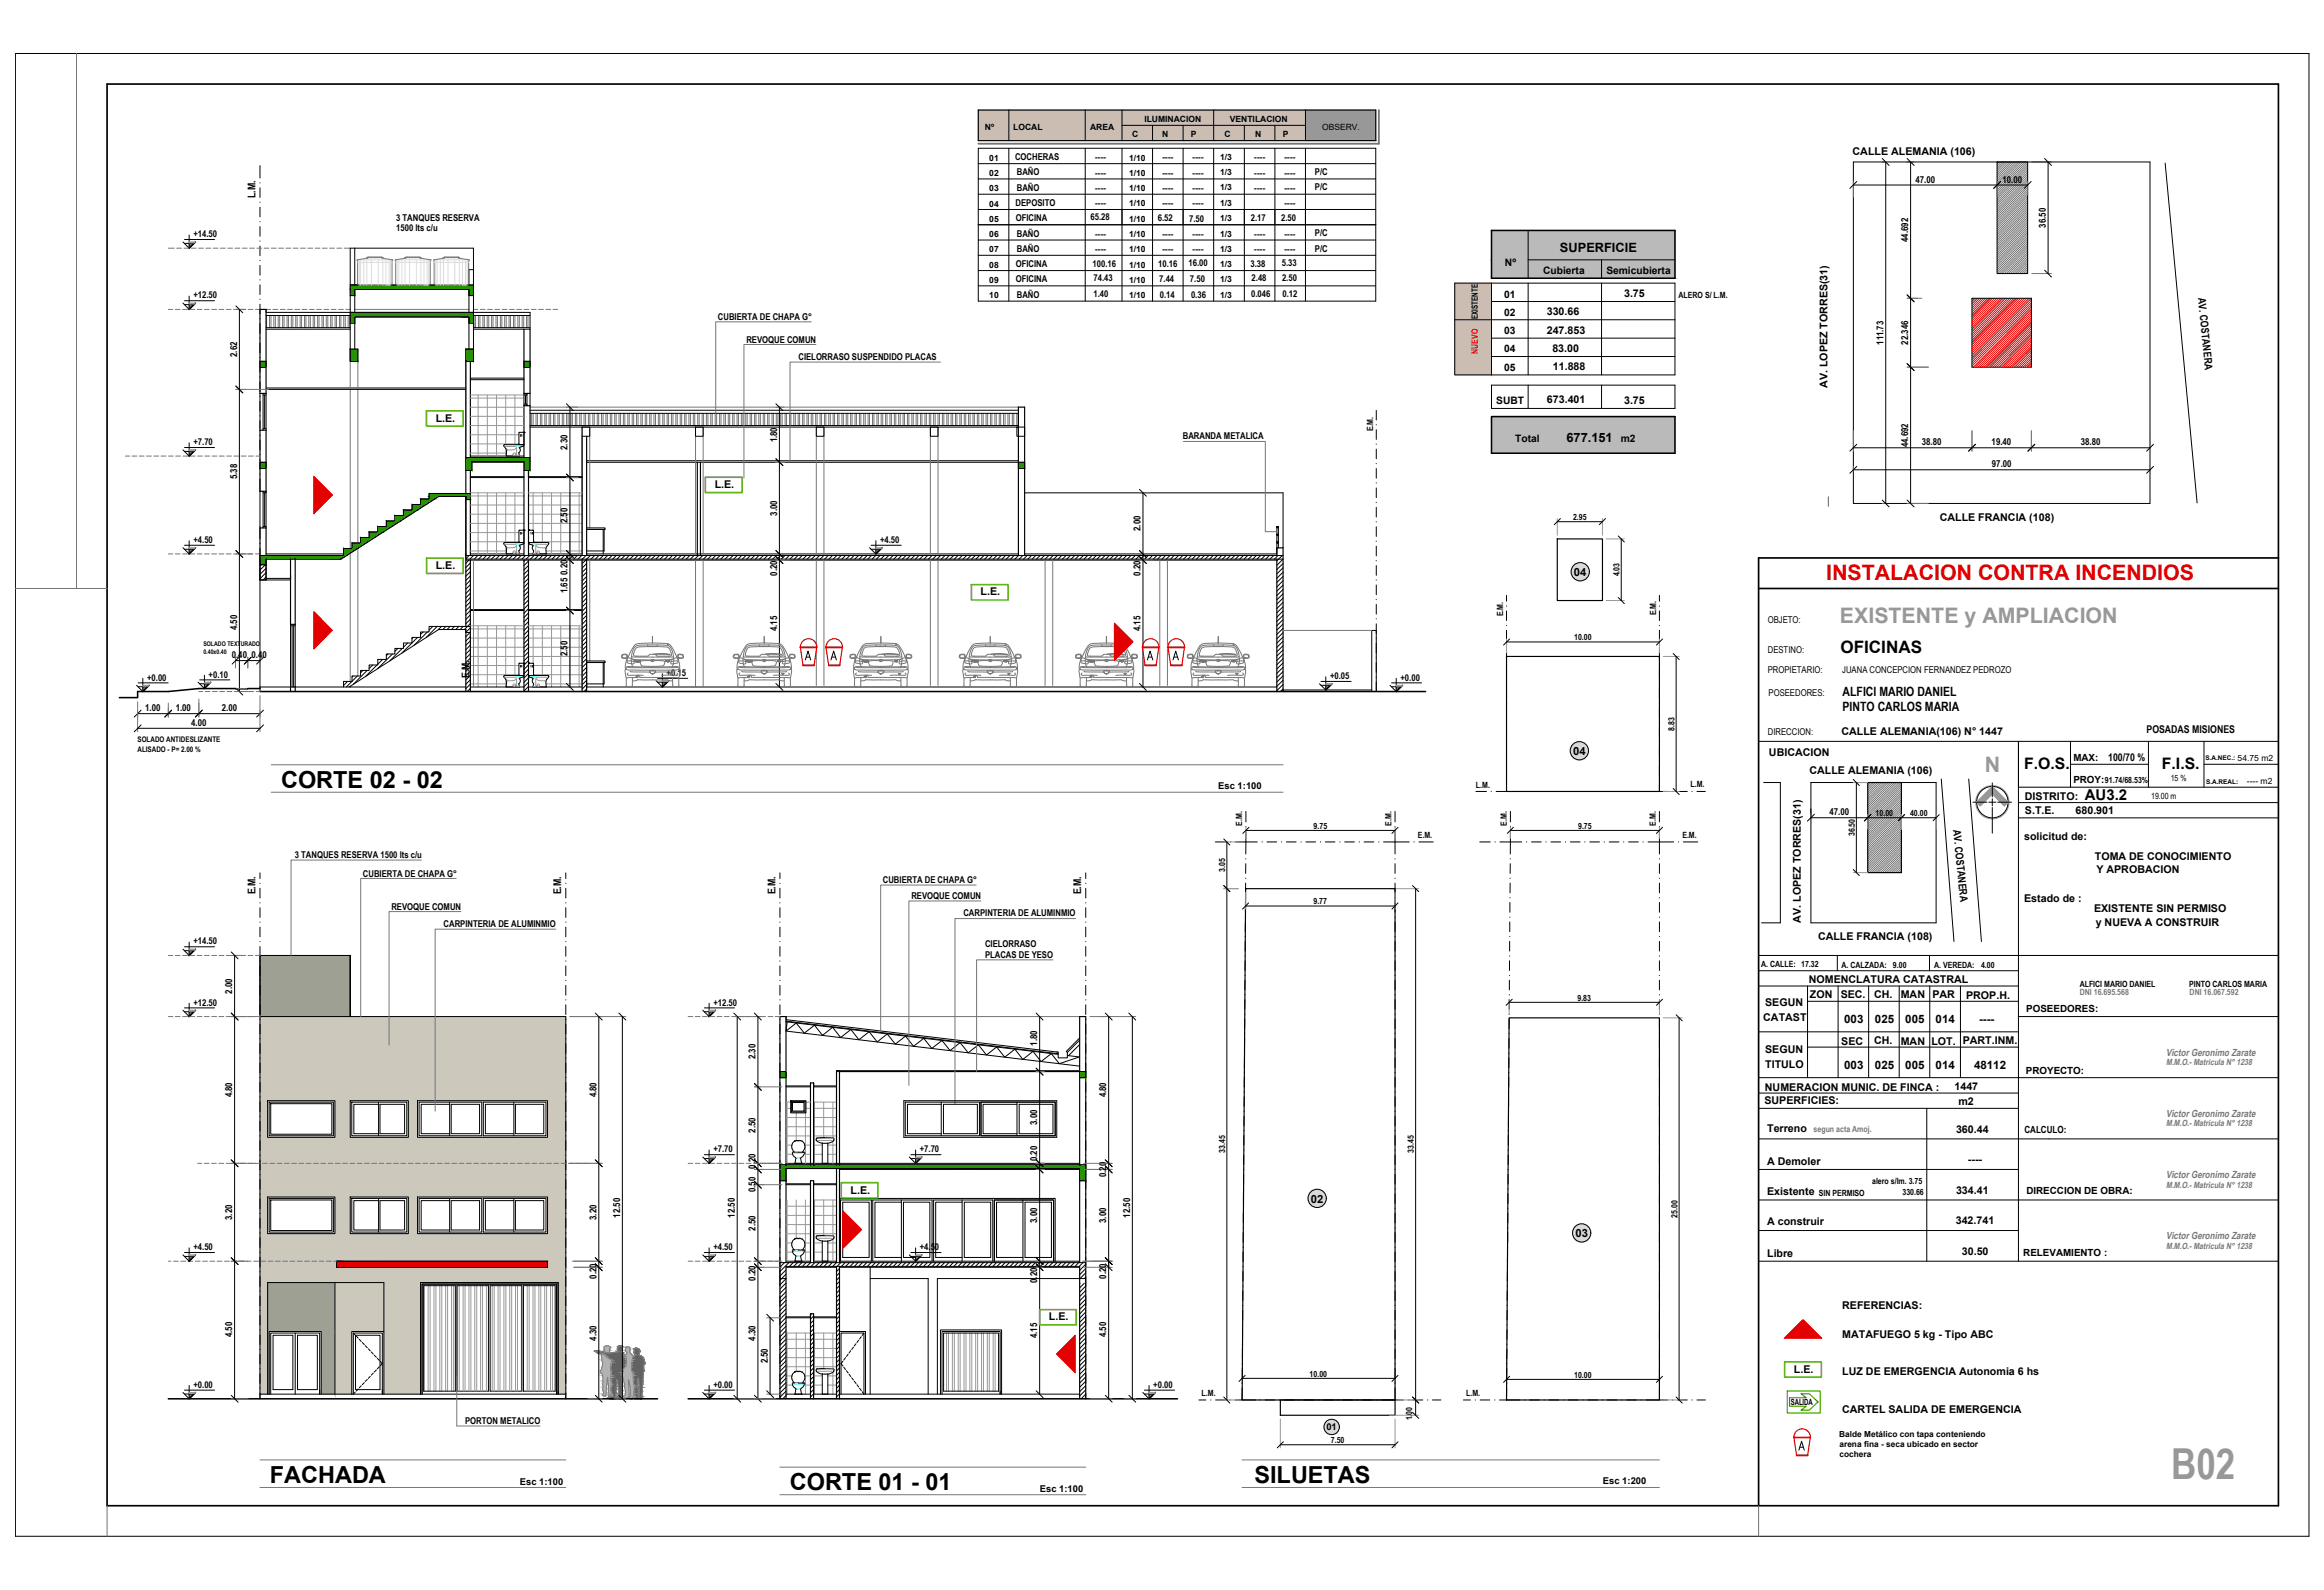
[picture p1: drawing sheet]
<svg xmlns="http://www.w3.org/2000/svg" width="760mm" height="520mm" viewBox="0 0 760 520" stroke-linecap="round" stroke-linejoin="round" font-family="sans-serif">
<defs><g id="words">
<text font-size="14" fill="#989898" x="709.9" y="483.7">B02</text>
<g font-size="7.7">
<text x="91.9" y="257.7">CORTE 02 - 02</text>
<text x="88.2" y="485.1">FACHADA</text>
<text x="410.2" y="485.1">SILUETAS</text>
<text x="258.2" y="487.4">CORTE 01 - 01</text>
</g>
<text font-size="7" fill="#d00" x="597.1" y="189.8">INSTALACION CONTRA INCENDIOS</text>
<g font-size="7" fill="#989898">
<text x="601.6" y="203.8">EXISTENTE y AMPLIACION</text>
<text x="649" y="252.4">N</text>
</g>
<text font-size="5.6" x="601.8" y="213.4">OFICINAS</text>
<g font-size="5.2">
<text x="661.8" y="251.5">F.O.S.</text>
<text x="706.9" y="251.5">F.I.S.</text>
</g>
<text font-size="4.9" x="681.7" y="261.5">AU3.2</text>
<g font-size="4.2">
<text x="510.1" y="82.4">SUPERFICIE</text>
<text x="512.2" y="144.6">677.151</text>
<text x="602.5" y="227.6">ALFICI MARIO DANIEL</text>
<text x="602.5" y="232.6">PINTO CARLOS MARIA</text>
</g>
<g font-size="3.8">
<text x="603" y="334.6">003</text>
<text x="613.1" y="334.6">025</text>
<text x="623" y="334.6">005</text>
<text x="632.9" y="334.6">014</text>
<text x="647.1" y="334.6">----</text>
<text x="603" y="349.6">003</text>
<text x="613.1" y="349.6">025</text>
<text x="623" y="349.6">005</text>
<text x="632.9" y="349.6">014</text>
<text x="645.5" y="349.6">48112</text>
</g>
<g font-size="3.7">
<text x="514.6" y="188.4">04</text>
<text x="514.3" y="246.9">04</text>
<text x="428.6" y="393.3">02</text>
<text x="515.1" y="404.6">03</text>
</g>
<g font-size="3.5">
<text x="605.7" y="50.7">CALLE ALEMANIA (106)</text>
<text x="83.5" y="64.7" transform="rotate(-90 83.5 64.7)">L.M.</text>
<text x="531" y="97">3.75</text>
<text x="718.7" y="97.5" transform="rotate(84 718.7 97.5)">AV. COSTANERA</text>
<text x="505.8" y="103">330.66</text>
<text x="505.8" y="109.1">247.853</text>
<text x="507.6" y="115.1">83.00</text>
<text x="507.7" y="121.1">11.888</text>
<text x="505.8" y="131.9">673.401</text>
<text x="597.6" y="126.9" transform="rotate(-90 597.6 126.9)">AV. LOPEZ TORRES(31)</text>
<text x="142.5" y="137.9">L.E.</text>
<text x="531" y="132">3.75</text>
<text x="233.7" y="159.7">L.E.</text>
<text x="634.2" y="170.5">CALLE FRANCIA (108)</text>
<text x="142.5" y="186.1">L.E.</text>
<text x="320.6" y="194.7">L.E.</text>
<text x="153.5" y="221.8" transform="rotate(-90 153.5 221.8)">E.M.</text>
<text x="701.8" y="239.9">POSADAS MISIONES</text>
<text x="602.1" y="240.2">CALLE ALEMANIA(106) N° 1447</text>
<text x="578.4" y="247.4">UBICACION</text>
<text x="689.3" y="248.8">100/70 %</text>
<text x="591.7" y="253.1">CALLE ALEMANIA (106)</text>
<text x="662.1" y="261.5">DISTRITO:</text>
<text x="662.1" y="266.3">S.T.E.</text>
<text x="678.6" y="266.3">680.901</text>
<text x="638.6" y="271.4" transform="rotate(84 638.6 271.4)">AV. COSTANERA</text>
<text x="661.8" y="274.6">solicitud de:</text>
<text x="685" y="281.2">TOMA DE CONOCIMIENTO</text>
<text x="685.5" y="285.4">Y APROBACION</text>
<text x="83.5" y="292.5" transform="rotate(-90 83.5 292.5)">E.M.</text>
<text x="183.5" y="292.5" transform="rotate(-90 183.5 292.5)">E.M.</text>
<text x="253.5" y="292.5" transform="rotate(-90 253.5 292.5)">E.M.</text>
<text x="353.5" y="292.5" transform="rotate(-90 353.5 292.5)">E.M.</text>
<text x="661.8" y="295">Estado de :</text>
<text x="684.7" y="298.2">EXISTENTE SIN PERMISO</text>
<text x="588.8" y="301.7" transform="rotate(-90 588.8 301.7)">AV. LOPEZ TORRES(31)</text>
<text x="685.2" y="302.9">y NUEVA A CONSTRUIR</text>
<text x="594.4" y="307.5">CALLE FRANCIA (108)</text>
<text x="591.4" y="321.3">NOMENCLATURA CATASTRAL</text>
<text x="577.2" y="329.1">SEGUN</text>
<text x="591.8" y="326.4">ZON</text>
<text x="601.9" y="326.4">SEC.</text>
<text x="612.8" y="326.4">CH.</text>
<text x="621.5" y="326.4">MAN</text>
<text x="631.9" y="326.4">PAR</text>
<text x="642.9" y="326.6">PROP.H.</text>
<text x="576.5" y="333.9">CATAST</text>
<text x="602.1" y="341.8">SEC</text>
<text x="612.8" y="341.5">CH.</text>
<text x="621.5" y="341.6">MAN</text>
<text x="631.5" y="341.6">LOT.</text>
<text x="641.8" y="341.4">PART.INM.</text>
<text x="577.2" y="344.4">SEGUN</text>
<text x="577.2" y="349.1">TITULO</text>
<text x="577.1" y="356.7">NUMERACION MUNIC. DE FINCA :</text>
<text x="639.1" y="356.6">1447</text>
<text x="576.9" y="361.2">SUPERFICIES:</text>
<text x="640.3" y="361.5">m2</text>
<text x="577.8" y="370.1">Terreno</text>
<text x="639.6" y="370.4">360.44</text>
<text x="577.8" y="380.9">A Demoler</text>
<text x="643.5" y="380.4">----</text>
<text x="278.1" y="390.3">L.E.</text>
<text x="577.8" y="390.9">Existente</text>
<text x="639.6" y="390.4">334.41</text>
<text x="577.8" y="400.7">A construir</text>
<text x="639.5" y="400.4">342.741</text>
<text x="577.8" y="411">Libre</text>
<text x="641.5" y="410.5">30.50</text>
<text x="342.9" y="431.9">L.E.</text>
<text x="602.4" y="428.2">REFERENCIAS:</text>
<text x="602.4" y="437.7">MATAFUEGO 5 kg - Tipo ABC</text>
<text x="586.6" y="449">L.E.</text>
<text x="602.4" y="449.7">LUZ DE EMERGENCIA Autonomia 6 hs</text>
<text x="602.4" y="462">CARTEL SALIDA DE EMERGENCIA</text>
</g>
<g font-size="3.4">
<text x="492.1" y="87.1">Nº</text>
<text x="504.6" y="89.6">Cubierta</text>
<text x="525.2" y="89.5">Semicubierta</text>
<text x="491.8" y="97.4">01</text>
<text x="491.8" y="103.2">02</text>
<text x="491.8" y="109.2">03</text>
<text x="491.8" y="115.2">04</text>
<text x="491.8" y="121.2">05</text>
<text x="489.2" y="132.2">SUBT</text>
<text x="495.5" y="144.6">Total</text>
<text x="529.9" y="144.6">m2</text>
</g>
<g font-size="3.3" fill="#767676">
<text x="708.2" y="345.2">Victor Geronimo Zarate</text>
<text x="708.2" y="365.2">Victor Geronimo Zarate</text>
<text x="708.2" y="385.2">Victor Geronimo Zarate</text>
<text x="708.2" y="405.2">Victor Geronimo Zarate</text>
</g>
<g font-size="3.2">
<text x="677.9" y="248.8">MAX:</text>
<text x="677.9" y="256.2">PROY:</text>
<text x="662.5" y="331.1">POSEEDORES:</text>
<text x="662.4" y="351.1">PROYECTO:</text>
<text x="661.9" y="370.5">CALCULO:</text>
<text x="662.6" y="390.5">DIRECCION DE OBRA:</text>
<text x="661.5" y="410.7">RELEVAMIENTO :</text>
</g>
<g font-size="3.1">
<text x="331.9" y="52.2">COCHERAS</text>
<text x="332.5" y="57.4">BAÑO</text>
<text x="429.9" y="57.3">P/C</text>
<text x="626.3" y="59.7">47.00</text>
<text x="654.7" y="59.7">10.00</text>
<text x="332.5" y="62.4">BAÑO</text>
<text x="429.9" y="62.3">P/C</text>
<text x="332.1" y="67.4">DEPOSITO</text>
<text x="63.2" y="77.6">+14.50</text>
<text x="129.5" y="75.5">1500 lts c/u</text>
<text x="129.5" y="72.2">3 TANQUES RESERVA</text>
<text x="332.1" y="72.2">OFICINA</text>
<text x="332.5" y="77.4">BAÑO</text>
<text x="356.6" y="72.1">65.28</text>
<text x="378.5" y="72.4">6.52</text>
<text x="388.8" y="72.5">7.50</text>
<text x="409" y="72.3">2.17</text>
<text x="418.9" y="72.3">2.50</text>
<text x="429.9" y="77.3">P/C</text>
<text x="668.9" y="74.4" transform="rotate(-90 668.9 74.4)">36.50</text>
<text x="332.5" y="82.4">BAÑO</text>
<text x="429.9" y="82.3">P/C</text>
<text x="624" y="79.2" transform="rotate(-90 624 79.2)">44.692</text>
<text x="332.1" y="87.2">OFICINA</text>
<text x="357.3" y="87.2">100.16</text>
<text x="378.7" y="87.2">10.16</text>
<text x="388.6" y="87.1">16.00</text>
<text x="408.9" y="87.2">3.38</text>
<text x="419.1" y="87.1">5.33</text>
<text x="332.1" y="92.2">OFICINA</text>
<text x="357.5" y="92">74.43</text>
<text x="379.1" y="92.1">7.44</text>
<text x="389.1" y="92.1">7.50</text>
<text x="409.2" y="92">2.48</text>
<text x="419.2" y="92">2.50</text>
<text x="63.2" y="97.6">+12.50</text>
<text x="332.5" y="97.4">BAÑO</text>
<text x="357.5" y="97">1.40</text>
<text x="379.2" y="97.5">0.14</text>
<text x="389.4" y="97.3">0.36</text>
<text x="409.1" y="97.2">0.046</text>
<text x="419.3" y="97.2">0.12</text>
<text x="234.7" y="104.7">CUBIERTA DE CHAPA G°</text>
<text x="244.1" y="112.1">REVOQUE COMUN</text>
<text x="615.8" y="112.8" transform="rotate(-90 615.8 112.8)">111.73</text>
<text x="624" y="112.7" transform="rotate(-90 624 112.7)">22.346</text>
<text x="77.5" y="116.8" transform="rotate(-90 77.5 116.8)">2.62</text>
<text x="261.1" y="117.7">CIELORRASO SUSPENDIDO PLACAS</text>
<text x="386.8" y="143.7">BARANDA METALICA</text>
<text x="63.2" y="145.6">+7.70</text>
<text x="185.6" y="147.2" transform="rotate(-90 185.6 147.2)">2.30</text>
<text x="254.1" y="144.7" transform="rotate(-90 254.1 144.7)">1.80</text>
<text x="624" y="146.3" transform="rotate(-90 624 146.3)">44.692</text>
<text x="628.4" y="145.7">38.80</text>
<text x="651.2" y="145.7">19.40</text>
<text x="680.4" y="145.7">38.80</text>
<text x="651.3" y="152.9">97.00</text>
<text x="77.5" y="156.8" transform="rotate(-90 77.5 156.8)">5.38</text>
<text x="185.6" y="171.2" transform="rotate(-90 185.6 171.2)">2.50</text>
<text x="254.1" y="168.7" transform="rotate(-90 254.1 168.7)">3.00</text>
<text x="373" y="173.7" transform="rotate(-90 373 173.7)">2.00</text>
<text x="63.2" y="177.6">+4.50</text>
<text x="287.7" y="177.6">+4.50</text>
<text x="185.6" y="188.1" transform="rotate(-90 185.6 188.1)">0.20</text>
<text x="254.1" y="188.3" transform="rotate(-90 254.1 188.3)">0.20</text>
<text x="373" y="188.3" transform="rotate(-90 373 188.3)">0.20</text>
<text x="185.6" y="194" transform="rotate(-90 185.6 194)">1.65</text>
<text x="578" y="203.6">OBJETO:</text>
<text x="77.5" y="206.1" transform="rotate(-90 77.5 206.1)">4.50</text>
<text x="254.1" y="206.4" transform="rotate(-90 254.1 206.4)">4.15</text>
<text x="373" y="206.4" transform="rotate(-90 373 206.4)">4.15</text>
<text x="75.8" y="215.3">0.40</text>
<text x="82.3" y="215.3">0.40</text>
<text x="185.6" y="214.6" transform="rotate(-90 185.6 214.6)">2.50</text>
<text x="578" y="213.7">DESTINO:</text>
<text x="68.2" y="221.6">+0.10</text>
<text x="218" y="221.1">+0.15</text>
<text x="578" y="220.2">PROPIETARIO:</text>
<text x="602.4" y="220.2">JUANA CONCEPCION FERNANDEZ PEDROZO</text>
<text x="48.1" y="222.6">+0.00</text>
<text x="434.9" y="222.1">+0.05</text>
<text x="457.9" y="222.6">+0.00</text>
<text x="578.3" y="227.6">POSEEDORES:</text>
<text x="47.5" y="232.6">1.00</text>
<text x="57.4" y="232.6">1.00</text>
<text x="72.5" y="232.6">2.00</text>
<text x="62.5" y="237.4">4.00</text>
<text x="578" y="240.4">DIRECCION:</text>
<text x="398.4" y="258.2">Esc 1:100</text>
<text x="598.2" y="266.7">47.00</text>
<text x="96.4" y="280.7">3 TANQUES RESERVA 1500 lts c/u</text>
<text x="118.7" y="286.7">CUBIERTA DE CHAPA G°</text>
<text x="288.7" y="288.9">CUBIERTA DE CHAPA G°</text>
<text x="128" y="297.5">REVOQUE COMUN</text>
<text x="298" y="294.1">REVOQUE COMUN</text>
<text x="315" y="299.7">CARPINTERIA DE ALUMINMIO</text>
<text x="145" y="303.1">CARPINTERIA DE ALUMINMIO</text>
<text x="63.2" y="308.9">+14.50</text>
<text x="322.1" y="309.7">CIELORRASO</text>
<text x="322.1" y="313.2">PLACAS DE YESO</text>
<text x="63.2" y="328.9">+12.50</text>
<text x="75.9" y="324.9" transform="rotate(-90 75.9 324.9)">2.00</text>
<text x="233.3" y="328.9">+12.50</text>
<text x="247.1" y="346.4" transform="rotate(-90 247.1 346.4)">2.30</text>
<text x="339.2" y="342" transform="rotate(-90 339.2 342)">1.80</text>
<text x="75.9" y="358.9" transform="rotate(-90 75.9 358.9)">4.80</text>
<text x="195" y="358.9" transform="rotate(-90 195 358.9)">4.80</text>
<text x="361.7" y="358.9" transform="rotate(-90 361.7 358.9)">4.80</text>
<text x="247.1" y="370.4" transform="rotate(-90 247.1 370.4)">2.50</text>
<text x="339.2" y="367.9" transform="rotate(-90 339.2 367.9)">3.00</text>
<text x="233.3" y="376.9">+7.70</text>
<text x="300.7" y="376.9">+7.70</text>
<text x="247.1" y="382.2" transform="rotate(-90 247.1 382.2)">0.20</text>
<text x="339.2" y="379.7" transform="rotate(-90 339.2 379.7)">0.20</text>
<text x="247.1" y="389.9" transform="rotate(-90 247.1 389.9)">0.50</text>
<text x="361.7" y="385" transform="rotate(-90 361.7 385)">0.20</text>
<text x="75.9" y="399" transform="rotate(-90 75.9 399)">3.20</text>
<text x="195" y="399" transform="rotate(-90 195 399)">3.20</text>
<text x="202.7" y="398.2" transform="rotate(-90 202.7 398.2)">12.50</text>
<text x="240.3" y="398.2" transform="rotate(-90 240.3 398.2)">12.50</text>
<text x="339.2" y="399.9" transform="rotate(-90 339.2 399.9)">3.00</text>
<text x="361.7" y="399.9" transform="rotate(-90 361.7 399.9)">3.00</text>
<text x="369.5" y="398.2" transform="rotate(-90 369.5 398.2)">12.50</text>
<text x="247.1" y="402.4" transform="rotate(-90 247.1 402.4)">2.50</text>
<text x="63.2" y="408.9">+4.50</text>
<text x="233.3" y="408.9">+4.50</text>
<text x="300.7" y="408.9">+4.50</text>
<text x="195" y="418.2" transform="rotate(-90 195 418.2)">0.20</text>
<text x="247.1" y="418.8" transform="rotate(-90 247.1 418.8)">0.20</text>
<text x="339.2" y="419.6" transform="rotate(-90 339.2 419.6)">0.20</text>
<text x="361.7" y="418.2" transform="rotate(-90 361.7 418.2)">0.20</text>
<text x="75.9" y="437.4" transform="rotate(-90 75.9 437.4)">4.50</text>
<text x="339.2" y="437.7" transform="rotate(-90 339.2 437.7)">4.15</text>
<text x="361.7" y="437.4" transform="rotate(-90 361.7 437.4)">4.50</text>
<text x="195" y="438.4" transform="rotate(-90 195 438.4)">4.30</text>
<text x="247.1" y="438.4" transform="rotate(-90 247.1 438.4)">4.30</text>
<text x="251" y="445.9" transform="rotate(-90 251 445.9)">2.50</text>
<text x="63.2" y="453.9">+0.00</text>
<text x="233.3" y="453.9">+0.00</text>
<text x="377.1" y="453.9">+0.00</text>
<text x="152.1" y="465.6">PORTON METALICO</text>
<text x="433.7" y="467.8">01</text>
<text x="170" y="485.5">Esc 1:100</text>
<text x="524.1" y="485.3">Esc 1:200</text>
<text x="340" y="487.9">Esc 1:100</text>
</g>
<g font-size="2.8">
<text x="374.2" y="39.9">ILUMINACION</text>
<text x="402.1" y="39.9">VENTILACION</text>
<text x="322" y="42.5">Nº</text>
<text x="331.3" y="42.5">LOCAL</text>
<text x="356.4" y="42.5">AREA</text>
<text x="370.2" y="44.8">C</text>
<text x="380" y="44.7">N</text>
<text x="389.4" y="44.7">P</text>
<text x="400.4" y="44.7">C</text>
<text x="410.4" y="44.7">N</text>
<text x="419.4" y="44.7">P</text>
<text x="432.3" y="42.6">OBSERV.</text>
<text x="323.5" y="52.5">01</text>
<text x="357.9" y="52.4">----</text>
<text x="369.2" y="52.5">1/10</text>
<text x="380" y="52.4">----</text>
<text x="389.8" y="52.4">----</text>
<text x="398.9" y="52.3">1/3</text>
<text x="410" y="52.4">----</text>
<text x="419.9" y="52.4">----</text>
<text x="323.5" y="57.5">02</text>
<text x="357.9" y="57.4">----</text>
<text x="369.2" y="57.5">1/10</text>
<text x="380" y="57.4">----</text>
<text x="389.8" y="57.4">----</text>
<text x="398.9" y="57.2">1/3</text>
<text x="410" y="57.4">----</text>
<text x="419.9" y="57.4">----</text>
<text x="323.5" y="62.5">03</text>
<text x="357.9" y="62.4">----</text>
<text x="369.2" y="62.5">1/10</text>
<text x="380" y="62.4">----</text>
<text x="389.8" y="62.4">----</text>
<text x="398.9" y="62.1">1/3</text>
<text x="410" y="62.4">----</text>
<text x="419.9" y="62.4">----</text>
<text x="323.5" y="67.5">04</text>
<text x="357.9" y="67.4">----</text>
<text x="369.2" y="67.5">1/10</text>
<text x="380" y="67.4">----</text>
<text x="389.8" y="67.4">----</text>
<text x="398.9" y="67.4">1/3</text>
<text x="419.9" y="67.4">----</text>
<text x="323.5" y="72.5">05</text>
<text x="323.5" y="77.5">06</text>
<text x="357.9" y="77.4">----</text>
<text x="369.2" y="72.5">1/10</text>
<text x="369.2" y="77.5">1/10</text>
<text x="380" y="77.4">----</text>
<text x="389.8" y="77.4">----</text>
<text x="398.9" y="72.4">1/3</text>
<text x="398.9" y="77.4">1/3</text>
<text x="410" y="77.4">----</text>
<text x="419.9" y="77.4">----</text>
<text x="323.5" y="82.6">07</text>
<text x="357.9" y="82.4">----</text>
<text x="369.2" y="82.5">1/10</text>
<text x="380" y="82.4">----</text>
<text x="389.8" y="82.4">----</text>
<text x="398.9" y="82.4">1/3</text>
<text x="410" y="82.4">----</text>
<text x="419.9" y="82.4">----</text>
<text x="323.5" y="87.6">08</text>
<text x="369.2" y="87.5">1/10</text>
<text x="398.9" y="87.3">1/3</text>
<text x="323.5" y="92.6">09</text>
<text x="369.2" y="92.5">1/10</text>
<text x="398.9" y="92.3">1/3</text>
<text x="323.5" y="97.6">10</text>
<text x="369.2" y="97.5">1/10</text>
<text x="398.9" y="97.3">1/3</text>
<text x="548.9" y="97.4">ALERO S/ L.M.</text>
<text x="483.2" y="104.4" transform="rotate(-90 483.2 104.4)">EXISTENTE</text>
<text x="448.9" y="141.1" transform="rotate(-90 448.9 141.1)">E.M.</text>
<text x="514.3" y="170.1">2.95</text>
<text x="529.5" y="188.5" transform="rotate(-90 529.5 188.5)">4.03</text>
<text x="491.5" y="201.6" transform="rotate(-90 491.5 201.6)">E.M.</text>
<text x="541.5" y="201.3" transform="rotate(-90 541.5 201.3)">E.M.</text>
<text x="514.7" y="209.4">10.00</text>
<text x="547.5" y="239" transform="rotate(-90 547.5 239)">8.83</text>
<text x="731.6" y="248.8">54.75 m2</text>
<text x="482.6" y="257.7">L.M.</text>
<text x="552.7" y="257.5">L.M.</text>
<text x="688.3" y="256.1">91.74/68.53%</text>
<text x="709.8" y="255.3">15 %</text>
<text x="734.7" y="256.3">---- m2</text>
<text x="703.4" y="261.5">19.00 m</text>
<text x="613.3" y="266.9">10.00</text>
<text x="624.5" y="266.9">40.00</text>
<text x="406.2" y="270.1" transform="rotate(-90 406.2 270.1)">E.M.</text>
<text x="429.5" y="271">9.75</text>
<text x="455" y="270.1" transform="rotate(-90 455 270.1)">E.M.</text>
<text x="463.6" y="274.2">E.M.</text>
<text x="492.7" y="270.1" transform="rotate(-90 492.7 270.1)">E.M.</text>
<text x="516" y="271">9.75</text>
<text x="541.4" y="270.1" transform="rotate(-90 541.4 270.1)">E.M.</text>
<text x="550.1" y="274.2">E.M.</text>
<text x="606.4" y="273.5" transform="rotate(-90 606.4 273.5)">36.50</text>
<text x="400.6" y="285.2" transform="rotate(-90 400.6 285.2)">3.05</text>
<text x="429.5" y="295.8">9.77</text>
<text x="575.9" y="316.2">A. CALLE: 17.32</text>
<text x="602.1" y="316.5">A. CALZADA:</text>
<text x="619" y="316.5">9.00</text>
<text x="632.4" y="316.5">A. VEREDA:</text>
<text x="647.7" y="316.5">4.00</text>
<text x="680" y="322.7">ALFICI MARIO DANIEL</text>
<text x="715.8" y="322.7">PINTO CARLOS MARIA</text>
<text x="515.8" y="327.3">9.83</text>
<text x="400.6" y="377.1" transform="rotate(-90 400.6 377.1)">33.45</text>
<text x="462.3" y="377.1" transform="rotate(-90 462.3 377.1)">33.45</text>
<text x="612.1" y="387.1">alero s/lm. 3.75</text>
<text x="594.7" y="391">SIN PERMISO</text>
<text x="622" y="390.7">330.66</text>
<text x="548.5" y="398.2" transform="rotate(-90 548.5 398.2)">25.00</text>
<text x="428.2" y="450.3">10.00</text>
<text x="514.7" y="450.6">10.00</text>
<text x="392.9" y="456.6">L.M.</text>
<text x="479.4" y="456.6">L.M.</text>
<text x="585.5" y="459.4">SALIDA</text>
<text x="461.8" y="464.5" transform="rotate(-90 461.8 464.5)">1.00</text>
<text x="435.1" y="472">7.50</text>
</g>
<text font-size="2.8" fill="#f00" x="483.2" y="115.8" transform="rotate(-90 483.2 115.8)">NUEVO</text>
<g font-size="2.8" fill="#767676">
<text x="680" y="325.5">DNI 16.695.568</text>
<text x="715.9" y="325.5">DNI 16.067.592</text>
<text x="708.3" y="348.4">M.M.O.- Matricula N° 1238</text>
<text x="593" y="370">segun acta Amoj.</text>
<text x="708.3" y="368.4">M.M.O.- Matricula N° 1238</text>
<text x="708.3" y="388.4">M.M.O.- Matricula N° 1238</text>
<text x="708.3" y="408.4">M.M.O.- Matricula N° 1238</text>
</g>
<g font-size="2.7">
<text x="601.4" y="470.1">Balde Metálico con tapa conteniendo</text>
<text x="601.5" y="473.4">arena fina - seca ubicado en sector</text>
<text x="601.5" y="476.6">cochera</text>
</g>
<g font-size="2.5">
<text x="45" y="242.8">SOLADO ANTIDESLIZANTE</text>
<text x="45" y="246">ALISADO - P= 2.00 %</text>
</g>
<g font-size="2.1">
<text x="66.5" y="213.8">0.40x0.40</text>
<text x="66.5" y="211.3">SOLADO TEXTURADO</text>
<text x="721.1" y="248.6">S.A.NEC.:</text>
<text x="721.4" y="256.3">S.A.REAL:</text>
</g>
</g></defs>
<!-- layer: pintura2 -->
<g fill="#cdc8bc" stroke="#cdc8bc" stroke-width=".33">
<path d="M85 332.5l100 27.5v-27.5zM85 332.5l100 27.5h-100z"/>
<path d="M179 360l6 12v-12zM179 360l6 12h-6z"/>
<path d="M133.5 360l3 12v-12zM133.5 360l3 12h-3z"/>
<path d="M109.5 360l5 12v-12zM109.5 360l5 12h-5z"/>
<path d="M85 360l2.5 12v-12zM85 360l2.5 12h-2.5z"/>
<path d="M85 372l100 8.5v-8.5zM85 372l100 8.5h-100z"/>
<path d="M85 380.5l100 11v-11zM85 380.5l100 11h-100z"/>
<path d="M179 391.5l6 12v-12zM179 391.5l6 12h-6z"/>
<path d="M133.5 391.5l3 12v-12zM133.5 391.5l3 12h-3z"/>
<path d="M109.5 391.5l5 12v-12zM109.5 391.5l5 12h-5z"/>
<path d="M85 391.5l2.5 12v-12zM85 391.5l2.5 12h-2.5z"/>
<path d="M85 403.5l100 9v-9zM85 403.5l100 9h-100z"/>
<path d="M179 412.5l6 2v-2zM179 412.5l6 2h-6z"/>
<path d="M85 412.5l25 2v-2zM85 412.5l25 2h-25z"/>
<path d="M85 414.5l100 5v-5zM85 414.5l100 5h-100z"/>
<path d="M125.5 419.5l12 16v-16zM125.5 419.5l12 16h-12z"/>
<path d="M182.5 419.5l2.5 36.4v-36.4zM182.5 419.5l2.5 36.4h-2.5z"/>
<path d="M125.5 435.5l12 20.4v-20.4zM125.5 435.5l12 20.4h-12z"/>
<path d="M85 419.5l2.5 36.4v-36.4zM85 419.5l2.5 36.4h-2.5z"/>
<path d="M109.5 419.5l16 16v-16zM109.5 419.5l16 16h-16z"/>
<path d="M109.5 435.5l5.5 20.4v-20.4zM109.5 435.5l5.5 20.4h-5.5z"/>
</g>
<!-- layer: solido-verde -->
<g fill="#259500" stroke="#259500" stroke-width=".33">
<path d="M114.5 93.2l40.3 1.5v-1.5zM114.5 93.2l40.3 1.5h-40.3z"/>
<path d="M153.3 94.7l1.5 2v-2zM153.3 94.7l1.5 2h-1.5z"/>
<path d="M114.5 94.7l1.5 2v-2zM114.5 94.7l1.5 2h-1.5z"/>
<path d="M152.3 114.2l2.5 4v-4zM152.3 114.2l2.5 4h-2.5z"/>
<path d="M114.5 114.2l2.5 4v-4zM114.5 114.2l2.5 4h-2.5z"/>
<path d="M255 381l57.3 1.2v-1.2zM255 381l57.3 1.2h-57.3z"/>
<path d="M255 382.2l2 3.9v-3.9zM255 382.2l2 3.9h-2z"/>
<path d="M255 381l100 1.2v-1.2zM255 381l100 1.2h-100z"/>
<path d="M353 382.2l2 3.9v-3.9zM353 382.2l2 3.9h-2z"/>
<path d="M255 382.2l2 3.9v-3.9zM255 382.2l2 3.9h-2z"/>
<path d="M319.3 381l35.7 1.2v-1.2zM319.3 381l35.7 1.2h-35.7z"/>
<path d="M353 382.2l2 3.9v-3.9zM353 382.2l2 3.9h-2z"/>
<path d="M312.3 381l7 1.2v-1.2zM312.3 381l7 1.2h-7z"/>
<path d="M140.3 161.4l13.5 1v-1zM140.3 161.4l13.5 1h-13.5z"/>
<path d="M140.3 162.4l1.9 .8 1.2-.8zM140.3 162.4l1.9 .8h-1.9z"/>
<path d="M152.3 162.4l1.5 1v-1zM152.3 162.4l1.5 1h-1.5z"/>
<path d="M137.5 163.2l1.9 1.8 2.8-1.8zM137.5 163.2l1.9 1.8h-1.9z"/>
<path d="M134.7 165l1.9 1.8 2.8-1.8zM134.7 165l1.9 1.8h-1.9z"/>
<path d="M131.9 166.8l1.9 1.8 2.8-1.8zM131.9 166.8l1.9 1.8h-1.9z"/>
<path d="M129.1 168.6l1.9 1.8 2.8-1.8zM129.1 168.6l1.9 1.8h-1.9z"/>
<path d="M126.3 170.4l1.8 1.8 2.9-1.8zM126.3 170.4l1.8 1.8h-1.8z"/>
<path d="M123.5 172.2l1.8 1.8 2.8-1.8zM123.5 172.2l1.8 1.8h-1.8z"/>
<path d="M120.7 174l1.9 1.8 2.7-1.8zM120.7 174l1.9 1.8h-1.9z"/>
<path d="M117.9 175.8l1.9 1.8 2.8-1.8zM117.9 175.8l1.9 1.8h-1.9z"/>
<path d="M115.1 177.6l1.9 1.8 2.8-1.8zM115.1 177.6l1.9 1.8h-1.9z"/>
<path d="M112.3 179.4l1.1 2.3 3.6-2.3zM112.3 179.4l1.1 2.3h-1.1z"/>
<path d="M85 181.7l26.5 1.2 1.9-1.2zM85 181.7l26.5 1.2h-26.5z"/>
<path d="M85 182.9l2 1.8v-1.8zM85 182.9l2 1.8h-2z"/>
<path d="M333 151.2l2 2v-2zM333 151.2l2 2h-2z"/>
<path d="M85 151.2l2 2v-2zM85 151.2l2 2h-2z"/>
<path d="M114.5 102.2l40.3 1.5v-1.5zM114.5 102.2l40.3 1.5h-40.3z"/>
<path d="M153.3 103.7l1.5 2v-2zM153.3 103.7l1.5 2h-1.5z"/>
<path d="M114.5 103.7l1.5 2v-2zM114.5 103.7l1.5 2h-1.5z"/>
<path d="M353 350.4l2 2v-2zM353 350.4l2 2v-2zM353 350.4l2 2h-2zM353 350.4l2 2h-2z"/>
<path d="M255 350.4l2 2v-2zM255 350.4l2 2v-2zM255 350.4l2 2h-2zM255 350.4l2 2h-2z"/>
<path d="M152.3 149.7l21 1.2v-1.2zM152.3 149.7l21 1.2h-21z"/>
<path d="M171.3 150.9l2 3v-3zM171.3 150.9l2 3h-2z"/>
<path d="M152.3 150.9l2 3v-3zM152.3 150.9l2 3h-2z"/>
<path d="M85 118.2l2 2v-2zM85 118.2l2 2h-2z"/>
<path d="M171.3 118.2l2 2v-2zM171.3 118.2l2 2h-2z"/>
</g>
<!-- layer: personas -->
<g fill="#636466" stroke="#636466" stroke-width=".33">
<path d="M207.8 441h.3z"/>
<path d="M207.3 441h.1z"/>
<path d="M202 441.2h1.5z"/>
<path d="M207.5 443h1.5z"/>
<path d="M202.4 457.5h.4z"/>
<path d="M200.6 457.6h.7z"/>
<path d="M202.7 440.2h.3zM202.5 440.2h.5z"/>
<path d="M202.5 440.2h.6zM202.5 440.2h.6z"/>
<path d="M202.4 440.2l.8 .1zM202.3 440.3h.9z"/>
<path d="M202.3 440.3h1zM202.1 440.3h1.2z"/>
<path d="M202.1 440.3l1.2 .1zM202.1 440.3l1.2 .1z"/>
<path d="M202.1 440.4h1.3zM202.1 440.4h1.3z"/>
<path d="M202 440.4l1.5 .1zM202 440.4l1.5 .1z"/>
<path d="M202 440.5h1.5zM202 440.5h1.5z"/>
<path d="M202 440.5l1.5 .2zM202 440.5l1.5 .2z"/>
<path d="M202 440.7h1.5zM202 440.7h1.5z"/>
<path d="M202 440.7l1.5 .1zM202 440.7l1.5 .1z"/>
<path d="M202 440.8l1.5 .2v-.2zM202 440.8l1.5 .2h-1.6z"/>
<path d="M207.8 441h.5zM207.7 441h.6z"/>
<path d="M207.7 441h.9zM207.6 441h1z"/>
<path d="M207.6 441h1.1zM207.5 441h1.2z"/>
<path d="M207.5 441h1.2zM207.4 441h1.3z"/>
<path d="M201.9 441h1.6zM201.9 441l1.6 .1z"/>
<path d="M201.9 441.1h1.6zM201.9 441.1l1.6 .1zM201.9 441.2h1.6z"/>
<path d="M201.9 441.2h1.6zM201.9 441.2l1.5 .1z"/>
<path d="M207.3 441l1.6 .3-.2-.3zM207.3 441l1.6 .3h-1.6z"/>
<path d="M207.3 441.3h1.6zM207.3 441.3h1.6z"/>
<path d="M201.9 441.3h1.5zM201.9 441.3h1.5z"/>
<path d="M201.9 441.3l1.5 .2zM201.9 441.3l1.5 .2z"/>
<path d="M207.3 441.3l1.8 .2-.2-.2zM207.3 441.3l1.8 .2h-1.7zM207.4 441.5h1.7zM207.4 441.5h1.7z"/>
<path d="M201.9 441.5l1.5 .1zM201.9 441.5l1.5 .1z"/>
<path d="M202 441.6h1.4zM202 441.6h1.4z"/>
<path d="M202 441.6h1.4zM202 441.6l1.4 .1z"/>
<path d="M202 441.7h1.4zM202 441.7l1.3 .1z"/>
<path d="M207.4 441.5l1.9 .3-.2-.3zM207.4 441.5l1.9 .3h-1.9z"/>
<path d="M202 441.8h1.3zM202 441.8h1.2z"/>
<path d="M202 441.8h1.2zM202 441.8h1.2z"/>
<path d="M194.4 441.8h.5zM194.4 441.8h.5z"/>
<path d="M194.4 441.8l1.4 .1zM194.4 441.8l1.4 .1z"/>
<path d="M202 441.8l1.2 .1zM202 441.8l1.2 .1z"/>
<path d="M194.7 441.9l1.6 .1zM194.7 441.9l1.6 .1z"/>
<path d="M196.6 442h.2zM196.6 442h.1z"/>
<path d="M195 442h1.6zM195 442h1.6z"/>
<path d="M207.4 441.8l1.9 .3v-.3zM207.4 441.8l1.9 .3h-2z"/>
<path d="M202.1 441.9l1.1 .2zM202.1 441.9l1.1 .2z"/>
<path d="M195 442h1.7zM195 442l1.7 .1z"/>
<path d="M207.3 442.1h2zM207.3 442.1h1.9zM207.4 442.1h1.8zM207.4 442.1h1.8z"/>
<path d="M195 442.1h2.3zM195 442.1h2.3z"/>
<path d="M202.1 442.1l1.1 .1zM202.1 442.1l1.1 .1h-1.3z"/>
<path d="M201.9 442.2h1.3zM201.9 442.2h1.3z"/>
<path d="M195.1 442.1l2.8 .1zM195.1 442.1l2.8 .1z"/>
<path d="M201.9 442.2l1.4 .1zM201.2 442.3h2.1z"/>
<path d="M195.1 442.2l3.1 .1zM195.1 442.2l3.1 .1z"/>
<path d="M201.2 442.3h2.3zM200.6 442.3h2.9z"/>
<path d="M207.4 442.1l1.7 .3 .1-.3zM207.4 442.1l1.7 .3h-1.8z"/>
<path d="M200.6 442.3l3 .1zM200.2 442.4h3.4z"/>
<path d="M195.1 442.3l3.7 .1zM195.1 442.3l3.7 .1z"/>
<path d="M195.2 442.4h3.6zM195.2 442.4h3.6z"/>
<path d="M196.1 442.4h3zM196.1 442.4h3z"/>
<path d="M195.2 442.4h.9zM195.2 442.4h.8z"/>
<path d="M207.3 442.4h1.8zM207.3 442.4h1.7z"/>
<path d="M195.2 442.4h.8zM195.2 442.4l.5 .1z"/>
<path d="M196.2 442.4l3.2 .1zM196.2 442.4l3.2 .1z"/>
<path d="M196.3 442.5h3.1zM196.3 442.5h3.1z"/>
<path d="M200.2 442.4l3.3 .2 .1-.2zM199.9 442.6l.3-.2 3.3 .2z"/>
<path d="M196.3 442.5l3.6 .1zM196.3 442.5l3.6 .1z"/>
<path d="M199.9 442.6h3.6zM199.9 442.6h3.6z"/>
<path d="M196.3 442.6h3.6zM196.3 442.6h3.6z"/>
<path d="M207.3 442.4h1.7zM207.3 442.4l1.7 .2z"/>
<path d="M196.3 442.6h7.3zM196.3 442.6h7.3z"/>
<path d="M196.5 442.6l7.2 .1zM196.5 442.6l7.2 .1z"/>
<path d="M196.8 442.7h7zM196.8 442.7h7z"/>
<path d="M207.3 442.6l1.6 .2 .1-.2zM207.3 442.6l1.6 .2h-1.5z"/>
<path d="M207.4 442.8h1.5zM207.4 442.8l1.5 .1z"/>
<path d="M207.5 442.9h1.4zM207.5 442.9h1.4z"/>
<path d="M207.5 442.9l1.5 .1zM207.5 442.9l1.5 .1zM207.5 443h1.5z"/>
<path d="M197 442.7l7 .3-.2-.3zM197 442.7l7 .3h-6.6z"/>
<path d="M207.6 443l1.4 .1zM207.6 443l1.4 .1z"/>
<path d="M197.4 443l6.7 .1zM197.4 443l6.7 .1z"/>
<path d="M208 443.1l1.1 .1zM207.6 443.2h1.5z"/>
<path d="M207.6 443.2l1.5 .2v-.2zM207.1 443.4l.5-.2 1.5 .2z"/>
<path d="M197.5 443.1l6.8 .3-.2-.3zM197.5 443.1l6.8 .3h-6.4z"/>
<path d="M207.1 443.4h2zM207.1 443.4h2z"/>
<path d="M207.1 443.4l2.6 .1zM207.1 443.4l2.6 .1z"/>
<path d="M207.2 443.5l2.6 .1zM207.2 443.5l2.6 .1z"/>
<path d="M197.9 443.4l6.7 .2-.3-.2zM197.9 443.4l6.7 .2h-6.4z"/>
<path d="M207.1 443.6l2.8 .1zM207.1 443.7h2.8z"/>
<path d="M198.2 443.6l6.5 .1zM198.2 443.6l6.5 .1z"/>
<path d="M207.1 443.7l3.1 .1zM207.1 443.7l3.1 .1h-3.3z"/>
<path d="M206.9 443.8l3.4 .2zM206.9 443.8l3.4 .2h-3.5z"/>
<path d="M198.3 443.7l6.5 .3-.1-.3zM198.3 443.7l6.5 .3h-6.2z"/>
<path d="M206.8 444h3.6zM206.8 444h3.6z"/>
<path d="M198.6 444l6.2 .3v-.3zM198.6 444l6.2 .3h-5.8z"/>
<path d="M206.8 444l3.8 .6-.2-.6zM206.8 444l3.8 .6h-3.8z"/>
<path d="M206.8 444.6l3.8 .1zM206.8 444.6l3.8 .1z"/>
<path d="M199 444.3l5.8 .4v-.4zM199 444.3l5.8 .4h-4.8z"/>
<path d="M200 444.7l4.9 .6-.1-.6zM200 444.7l4.9 .6h-5z"/>
<path d="M206.7 444.7l4.1 .6-.2-.6zM206.7 444.7l4.1 .6h-4.2z"/>
<path d="M206.6 445.3l4.3 .4-.1-.4zM206.6 445.3l4.3 .4h-4.4z"/>
<path d="M206.5 445.7l4.4 .3v-.3zM206.5 445.7l4.4 .3h-4.4z"/>
<path d="M199.9 445.3l4.9 .7 .1-.7zM199.9 445.3l4.9 .7h-5.1z"/>
<path d="M206.5 446l4.4 .1zM206.5 446l4.4 .1z"/>
<path d="M199.7 446l5.1 .2v-.2zM199.7 446l5.1 .2h-5.1z"/>
<path d="M206.5 446.1l3.9 .4 .5-.4zM206.5 446.1l3.9 .4h-3.9z"/>
<path d="M206.5 446.5l4 .1-.1-.1zM206.5 446.5l4 .1h-4z"/>
<path d="M199.7 446.2l5 .4 .1-.4zM199.7 446.2l5 .4h-5z"/>
<path d="M199.7 446.6l4.9 .2 .1-.2zM199.7 446.6l4.9 .2h-5z"/>
<path d="M199.6 446.8h5zM199.6 446.8l5 .2z"/>
<path d="M206.5 446.6l4 .5v-.5zM206.5 446.6l4 .5h-4z"/>
<path d="M199.6 447l4.7 .3 .3-.3zM199.6 447l4.7 .3h-4.7z"/>
<path d="M199.6 447.3h4.7zM199.6 447.3h4.7z"/>
<path d="M206.5 447.1l4 .4v-.4zM206.5 447.1l4 .4h-4z"/>
<path d="M199.6 447.3l4.4 .2 .3-.2zM199.6 447.3l4.4 .2h-4.4z"/>
<path d="M199.6 447.5l4 .2 .4-.2zM199.6 447.5l4 .2h-4z"/>
<path d="M206.5 447.5l4.1 .4-.1-.4zM206.5 447.5l4.1 .4h-4.1z"/>
<path d="M199.6 447.7l4.1 .3-.1-.3zM199.6 447.7l4.1 .3h-4.1z"/>
<path d="M199.6 448l4.1 .3v-.3zM199.6 448l4.1 .3h-4z"/>
<path d="M199.8 448.3h3.9zM199.8 448.3h3.9z"/>
<path d="M206.5 447.9l4.2 .5-.1-.5zM206.5 447.9l4.2 .5h-4.1z"/>
<path d="M199.8 448.3l3.9 .2v-.2zM199.8 448.3l3.9 .2h-3.9z"/>
<path d="M199.8 448.5h3.9zM199.8 448.5h3.9z"/>
<path d="M206.6 448.4l3.8 .3 .3-.3zM206.6 448.4l3.8 .3h-3.7z"/>
<path d="M206.7 448.7h3.7zM206.7 448.7h3.6z"/>
<path d="M206.8 448.7l3.5 .1zM206.8 448.7l3.5 .1z"/>
<path d="M199.8 448.5l3.8 .4 .1-.4zM199.8 448.5l3.8 .4h-3.8z"/>
<path d="M207 448.8l3.4 .7-.1-.7zM207 448.8l3.4 .7h-3.4z"/>
<path d="M199.8 448.9l3.7 .9 .1-.9zM199.8 448.9l3.7 .9h-3.8z"/>
<path d="M199.7 449.8h3.8zM199.7 449.8l3.8 .1z"/>
<path d="M207 449.5l3.3 .5 .1-.5zM207 449.5l3.3 .5h-3.3z"/>
<path d="M199.7 449.9l3.7 .2 .1-.2zM199.7 449.9l3.7 .2h-3.7z"/>
<path d="M207 450l3.3 .7v-.7zM207 450l3.3 .7h-3.3z"/>
<path d="M199.7 450.1l3.6 .9 .1-.9zM199.7 450.1l3.6 .9h-3.7z"/>
<path d="M199.6 451l3.6 .2 .1-.2zM199.6 451l3.6 .2h-3.5z"/>
<path d="M207 450.7l1.4 .5 .3-.5zM207 450.7l1.4 .5h-1.4z"/>
<path d="M201.6 451.2h1.6zM201.6 451.2h1.6z"/>
<path d="M199.7 451.2h1.9zM199.7 451.2h1.9z"/>
<path d="M201.7 451.2l1.6 .1zM201.7 451.2l1.6 .1z"/>
<path d="M207 451.2l1.4 .3v-.3zM207 451.2l1.4 .3h-1.3z"/>
<path d="M208.7 450.7l1.5 1.1 .1-1.1zM208.7 450.7l1.5 1.1h-1.3z"/>
<path d="M201.8 451.3l1.5 .7v-.7zM201.8 451.3l1.5 .7h-1.3z"/>
<path d="M199.7 451.2l2 .8-.1-.8zM199.7 451.2l2 .8h-1.9z"/>
<path d="M202 452l1.3 .1v-.1zM202 452l1.3 .1z"/>
<path d="M207.1 451.5l1.3 .8v-.8zM207.1 451.5l1.3 .8h-1.3z"/>
<path d="M199.8 452l1.8 .4 .1-.4zM199.8 452l1.8 .4h-1.7z"/>
<path d="M208.9 451.8l1.3 .8v-.8zM208.9 451.8l1.3 .8h-1.2z"/>
<path d="M207.1 452.3l1.3 .9v-.9zM207.1 452.3l1.3 .9h-1.1z"/>
<path d="M202 452.1l1.4 1.1-.1-1.1zM202 452.1l1.4 1.1h-1.3z"/>
<path d="M207.3 453.2l1.1 .1zM207.3 453.2l1.1 .1z"/>
<path d="M199.9 452.4l1.6 1 .1-1zM199.9 452.4l1.6 1h-1.7z"/>
<path d="M209 452.6l1 .8 .2-.8zM209 452.6l1 .8h-1z"/>
<path d="M202.1 453.2l1.3 .3v-.3zM202.1 453.2l1.3 .3h-1.3z"/>
<path d="M209 453.4l1 .3v-.3zM209 453.4l1 .3h-1z"/>
<path d="M207.3 453.3l1.3 .7-.2-.7zM207.3 453.3l1.3 .7h-1.2z"/>
<path d="M199.8 453.4l1.6 .6 .1-.6zM199.8 453.4l1.6 .6h-1.7z"/>
<path d="M207.4 454l1.2 .4v-.4zM207.4 454l1.2 .4h-1.1z"/>
<path d="M199.7 454l1.7 .4v-.4zM199.7 454l1.7 .4h-1.8z"/>
<path d="M202.1 453.5l1.4 1-.1-1zM202.1 453.5l1.4 1h-1.2z"/>
<path d="M202.3 454.5l1.2 .3v-.3zM202.3 454.5l1.2 .3h-1.2z"/>
<path d="M209 453.7l1.1 1.2-.1-1.2zM209 453.7l1.1 1.2h-1z"/>
<path d="M207.5 454.4l1.1 .7v-.7zM207.5 454.4l1.1 .7h-1.1z"/>
<path d="M199.6 454.4l1.8 1v-1zM199.6 454.4l1.8 1h-1.5z"/>
<path d="M202.3 454.8l1.1 .9 .1-.9zM202.3 454.8l1.1 .9h-1.1z"/>
<path d="M199.9 455.4l1.5 .3v-.3zM199.9 455.4l1.5 .3h-1.6z"/>
<path d="M207.5 455.1l1.2 .9-.1-.9zM207.5 455.1l1.2 .9h-1.2z"/>
<path d="M202.3 455.7l1.1 .5v-.5zM202.3 455.7l1.1 .5h-1.2z"/>
<path d="M209.1 454.9l.7 1.4 .3-1.4zM209.1 454.9l.7 1.4h-.8z"/>
<path d="M207.5 456l1.2 .5v-.5zM207.5 456l1.2 .5h-1.3z"/>
<path d="M199.8 455.7l1.5 .8 .1-.8zM199.8 455.7l1.5 .8h-1.5z"/>
<path d="M209 456.3l.8 .2v-.2zM209 456.3l.8 .2h-.8z"/>
<path d="M202.2 456.2l1 .4 .2-.4zM202.2 456.2l1 .4h-1.1z"/>
<path d="M199.8 456.5h1.5zM199.8 456.5l1.5 .1z"/>
<path d="M199.9 456.6l1.4 .1zM199.9 456.6l1.4 .1z"/>
<path d="M209 456.5l.8 .2v-.2zM209 456.5l.8 .2h-.9z"/>
<path d="M207.4 456.5l1.4 .2-.1-.2zM207.4 456.5l1.4 .2h-1.7z"/>
<path d="M202.1 456.6l1.1 .2v-.2zM202.1 456.6l1.1 .2h-1.2z"/>
<path d="M199.9 456.7l1.4 .1zM199.6 456.8h1.7z"/>
<path d="M202 456.8l1.2 .1zM202 456.8l1.2 .1z"/>
<path d="M199.6 456.8l1.7 .1zM199.3 456.9h2z"/>
<path d="M207.1 456.7l1.7 .2v-.2zM206.8 456.9l.3-.2 1.7 .2z"/>
<path d="M199.3 456.9h2zM199 456.9h2.3z"/>
<path d="M206.8 456.9l2.1 .1zM206.8 457h2.1z"/>
<path d="M202 456.9l1.2 .1zM201.7 457h1.5z"/>
<path d="M206.8 457h2.1zM206.8 457h2.1z"/>
<path d="M208.9 456.7l.9 .4v-.4zM208.9 456.7l.9 .4h-.9z"/>
<path d="M201.7 457l1.5 .1zM201.7 457l1.5 .1z"/>
<path d="M201.7 457.1l1.5 .1zM201.7 457.1l1.5 .1z"/>
<path d="M199 456.9l2.3 .3v-.3zM199 456.9l2.3 .3h-2.4z"/>
<path d="M206.7 457l2.1 .3 .1-.3zM206.7 457l2.1 .3h-2.1z"/>
<path d="M208.9 457.1l.9 .2v-.2zM208.9 457.1l.9 .2h-.9z"/>
<path d="M201.8 457.2l1.4 .1v-.1zM201.8 457.2l1.4 .1z"/>
<path d="M198.9 457.2l2.4 .2v-.2zM198.9 457.2l2.4 .2h-2.2z"/>
<path d="M206.7 457.3l2 .2 .1-.2zM206.7 457.3l2 .2z"/>
<path d="M202.1 457.3h1.1zM202.1 457.3l1.1 .2z"/>
<path d="M208.9 457.3l.9 .2v-.2zM208.9 457.3l.9 .2z"/>
<path d="M202.4 457.5h.8zM202.4 457.5h.4z"/>
<path d="M199.1 457.4l2.2 .2v-.2zM199.1 457.4l2.2 .2z"/>
</g>
<g fill="#b3b3b3" stroke="#b3b3b3" stroke-width=".33">
<path d="M197.8 442.2h1.4z"/>
<path d="M198.7 442.4h.2z"/>
<path d="M198.7 442.4h.3z"/>
<path d="M197 442.7l.1 .2z"/>
<path d="M203.6 457.2h1.4z"/>
<path d="M205.7 457.3h1.2l-.1 .2z"/>
<path d="M198.2 440.2h.7zM197.9 440.2h1z"/>
<path d="M197.9 440.2l1.2 .1zM197.9 440.2l1.2 .1z"/>
<path d="M197.8 440.3l1.5 .1zM197.8 440.3l1.5 .1h-1.6z"/>
<path d="M205.3 440.5h.1zM205.1 440.5h.3z"/>
<path d="M197.7 440.4l1.7 .1zM197.7 440.4l1.7 .1z"/>
<path d="M205.1 440.5h.4zM205 440.5h.5z"/>
<path d="M205 440.5h.5zM204.8 440.5h.7z"/>
<path d="M204.8 440.5l.8 .1zM204.8 440.5l.8 .1z"/>
<path d="M197.7 440.5l1.8 .1zM197.7 440.5l1.8 .1z"/>
<path d="M204.8 440.6h.8zM204.7 440.6h.9z"/>
<path d="M204.7 440.6h1zM204.7 440.6h1z"/>
<path d="M204.7 440.6l1.1 .1zM204.7 440.6l1.1 .1z"/>
<path d="M204.7 440.7h1.1zM204.7 440.7h1.1z"/>
<path d="M204.7 440.7h1.2zM204.6 440.7h1.3zM204.6 440.7h1.3zM204.6 440.7h1.3z"/>
<path d="M197.6 440.6l2 .2-.1-.2zM197.6 440.6l2 .2h-2.1z"/>
<path d="M204.6 440.7l1.3 .1zM204.6 440.7l1.3 .1z"/>
<path d="M204.6 440.8h1.3zM204.6 440.8h1.3z"/>
<path d="M197.5 440.8h2.1zM197.5 440.8l1.9 .1z"/>
<path d="M204.6 440.8l1.3 .1zM204.6 440.8l1.3 .1z"/>
<path d="M197.5 440.9h1.9zM197.5 440.9l1.8 .1z"/>
<path d="M204.6 440.9l1.3 .1zM204.6 440.9l1.3 .1z"/>
<path d="M204.6 441h1.4zM204.6 441h1.4z"/>
<path d="M197.5 441l1.8 .1zM197.5 441l1.8 .1z"/>
<path d="M204.6 441l1.4 .1zM204.6 441l1.4 .1z"/>
<path d="M204.6 441.1h1.3zM204.6 441.1h1.4z"/>
<path d="M204.6 441.1l1.3 .1zM204.6 441.1l1.3 .1z"/>
<path d="M197.6 441.1l1.7 .1zM197.6 441.1l1.7 .1z"/>
<path d="M197.5 441.2h1.8zM197.5 441.2h1.8z"/>
<path d="M197.5 441.2l1.8 .1zM197.5 441.2l1.8 .1z"/>
<path d="M204.6 441.2l1.3 .1zM204.6 441.2l1.3 .1z"/>
<path d="M204.6 441.3h1.4zM204.6 441.3h1.4z"/>
<path d="M197.5 441.3h1.8zM197.5 441.3h1.8z"/>
<path d="M204.6 441.3l1.4 .1zM204.6 441.3l1.4 .1z"/>
<path d="M197.5 441.3l1.8 .1zM197.5 441.3l1.8 .1z"/>
<path d="M204.6 441.4h1.4zM204.6 441.4h1.4z"/>
<path d="M204.5 441.4l1.5 .1zM204.5 441.4l1.5 .1z"/>
<path d="M204.5 441.5h1.5zM204.5 441.5l1.5 .1z"/>
<path d="M197.5 441.4l1.8 .2zM197.5 441.4l1.8 .2z"/>
<path d="M204.5 441.6h1.5zM204.5 441.6h1.5z"/>
<path d="M197.5 441.6h1.9zM197.5 441.6h1.9z"/>
<path d="M197.5 441.6l1.9 .1zM197.5 441.6l1.9 .1z"/>
<path d="M204.5 441.6l1.5 .1zM204.5 441.6l1.5 .1z"/>
<path d="M197.5 441.7h1.9zM197.5 441.7h1.9z"/>
<path d="M204.5 441.7h1.5zM204.5 441.7h1.5z"/>
<path d="M197.5 441.7h1.9zM197.5 441.7h1.8z"/>
<path d="M204.5 441.7h1.5zM204.5 441.7h1.5z"/>
<path d="M197.6 441.7l1.7 .1zM197.6 441.7l1.7 .1z"/>
<path d="M204.5 441.7l1.4 .1zM204.5 441.7l1.4 .1z"/>
<path d="M197.6 441.8l1.7 .1zM197.6 441.8l1.7 .1z"/>
<path d="M197.7 441.9h1.6zM197.7 441.9h1.6z"/>
<path d="M204.5 441.8l1.4 .2v-.2zM204.5 441.8l1.4 .2z"/>
<path d="M197.9 441.9l1.4 .1zM197.9 441.9l1.4 .1z"/>
<path d="M204.6 442l1.3 .1zM204.6 442l1.3 .1z"/>
<path d="M204.8 442.1h1.1zM204.8 442.1h1.1z"/>
<path d="M204.8 442.1h1.1zM204.8 442.1h1.1z"/>
<path d="M197.9 442l1.3 .1zM197.9 442l1.3 .1z"/>
<path d="M197.8 442.1h1.4zM197.8 442.1h1.4z"/>
<path d="M204.8 442.1h1.1zM204.8 442.1l1.1 .1z"/>
<path d="M197.8 442.1h1.4zM197.8 442.1l1.4 .1zM197.8 442.2h1.4z"/>
<path d="M197.9 442.2h1.3zM197.9 442.2h1.3z"/>
<path d="M198 442.2l1.2 .1zM198 442.2l1.2 .1z"/>
<path d="M204.9 442.2l1 .1zM204.9 442.2l1 .1z"/>
<path d="M198.2 442.3h1zM198.2 442.3h1z"/>
<path d="M204.9 442.3l1 .1zM204.9 442.3l1 .1z"/>
<path d="M198.5 442.3h.7zM198.5 442.3l.6 .1z"/>
<path d="M204.9 442.4h1zM204.9 442.4h1z"/>
<path d="M204.9 442.4l1.2 .2-.2-.2zM204.9 442.4l1.2 .2h-1.1z"/>
<path d="M205 442.6l1.3 .1zM205 442.6l1.3 .1h-1.3z"/>
<path d="M205 442.7l1.4 .2zM204.9 442.9h1.5z"/>
<path d="M196.9 442.9h.3zM196.9 442.9h.3z"/>
<path d="M204.9 442.9h1.6zM204.9 442.9h1.6z"/>
<path d="M196.9 442.9l.5 .1zM196.6 443h.8z"/>
<path d="M204.8 442.9l1.7 .1zM204.6 443h1.9z"/>
<path d="M196.6 443h.8zM196.6 443h.8z"/>
<path d="M204.6 443l1.9 .1zM204.5 443.1h2z"/>
<path d="M204.5 443.1l2.3 .1zM204.2 443.2l.3-.1 2.3 .1zM204.2 443.2h2.6zM204.2 443.2h2.6z"/>
<path d="M204.2 443.2l3 .1zM204.2 443.2l3 .1z"/>
<path d="M204.3 443.3l2.9 .1zM204.3 443.3l2.9 .1z"/>
<path d="M204.3 443.4h2.8zM204.3 443.4h2.8zM204.3 443.4h2.8zM204.3 443.4h2.9z"/>
<path d="M204.3 443.4l2.9 .1zM204.3 443.4l2.9 .1z"/>
<path d="M196.6 443l1.5 .5-.7-.5zM196.6 443l1.5 .5h-1.4z"/>
<path d="M196.7 443.5l1.5 .1zM196.7 443.5l1.5 .1z"/>
<path d="M204.5 443.5l2.5 .2 .2-.2zM204.5 443.5l2.5 .2h-2.3z"/>
<path d="M204.7 443.7l2.1 .3 .2-.3zM204.7 443.7l2.1 .3h-2z"/>
<path d="M204.8 444h2zM204.8 444h2z"/>
<path d="M196.7 443.6l1.9 .4-.4-.4zM196.7 443.6l1.9 .4h-1.8z"/>
<path d="M196.8 444l2.2 .3-.4-.3zM196.8 444l2.2 .3h-2.2z"/>
<path d="M204.8 444l2 .6v-.6zM204.8 444l2 .6h-2z"/>
<path d="M196.8 444.3l3.2 .4-1-.4zM196.8 444.3l3.2 .4h-3.2z"/>
<path d="M196.8 444.7h3.2zM196.8 444.7l3.1 .1z"/>
<path d="M204.8 444.6l1.8 .7 .2-.7zM204.8 444.6l1.8 .7h-1.7z"/>
<path d="M196.8 444.8l3.1 .6v-.6zM196.8 444.8l3.1 .6h-2.9z"/>
<path d="M197 445.4l2.8 .4 .1-.4zM197 445.4l2.8 .4h-2.7z"/>
<path d="M204.9 445.3l1.6 .7 .1-.7zM204.9 445.3l1.6 .7h-1.7z"/>
<path d="M197.1 445.8l2.6 .2 .1-.2zM197.1 445.8l2.6 .2h-2.7z"/>
<path d="M197 446l2.7 .2v-.2zM197 446l2.7 .2h-2.7z"/>
<path d="M204.8 446l1.7 .2v-.2zM204.8 446l1.7 .2h-1.7z"/>
<path d="M197 446.2l2.7 .3v-.3zM197 446.2l2.7 .3h-2.6z"/>
<path d="M197.1 446.5l2.6 .1zM197.1 446.5l2.6 .1z"/>
<path d="M197 446.6l2.6 .2 .1-.2zM197 446.6l2.6 .2h-2.7z"/>
<path d="M204.8 446.2l1.7 .8v-.8zM204.8 446.2l1.7 .8h-1.9z"/>
<path d="M204.6 447l1.9 .1zM204.6 447l1.9 .1h-2z"/>
<path d="M196.9 446.8l2.7 .3v-.3zM196.9 446.8l2.7 .3h-2.8z"/>
<path d="M196.8 447.1l2.8 .2zM196.8 447.1l2.8 .2z"/>
<path d="M204.5 447.1l2 .2v-.2zM204.3 447.3l.2-.2 2 .2z"/>
<path d="M204.3 447.3l2.2 .2v-.2zM204 447.5l.3-.2 2.2 .2z"/>
<path d="M204 447.5l2.5 .2v-.2zM203.6 447.7l.4-.2 2.5 .2z"/>
<path d="M196.8 447.3l2.8 .5v-.5zM196.8 447.3l2.8 .5h-2.9z"/>
<path d="M203.6 447.7l2.9 .2v-.2zM203.6 447.7l2.9 .2h-2.8z"/>
<path d="M203.7 447.9l2.8 .1zM203.7 447.9l2.8 .1z"/>
<path d="M196.7 447.8l3 .5-.1-.5zM196.7 447.8l3 .5h-3.4z"/>
<path d="M196.3 448.3l3.5 .2zM196.3 448.3l3.5 .2z"/>
<path d="M203.7 448l2.9 .5-.1-.5zM203.7 448l2.9 .5h-2.9zM203.7 448.5h2.9zM203.7 448.5h2.9z"/>
<path d="M203.7 448.5l3 .2-.1-.2zM203.7 448.5l3 .2h-3.1z"/>
<path d="M203.6 448.7l3.4 .1zM203.6 448.7l3.4 .1z"/>
<path d="M203.6 448.8l3.4 .1zM203.6 448.8l3.4 .1z"/>
<path d="M196.3 448.5l3.5 .6v-.6zM196.3 448.5l3.5 .6h-3.2z"/>
<path d="M196.6 449.1l3.2 .2v-.2zM196.6 449.1l3.2 .2z"/>
<path d="M203.6 448.9l3.4 .8v-.8zM203.6 448.9l3.4 .8h-3.5z"/>
<path d="M196.9 449.3l2.8 .6 .1-.6zM196.9 449.3l2.8 .6h-2.7zM197 449.9h2.7zM197 449.9h2.7z"/>
<path d="M197 449.9l2.7 .5v-.5zM197 449.9l2.7 .5h-2.6z"/>
<path d="M198.7 450.4l1 .1zM198.7 450.4l1 .1z"/>
<path d="M197.1 450.4l1.6 .1zM197.1 450.4l1.6 .1z"/>
<path d="M198.7 450.5l.9 .5 .1-.5zM198.7 450.5l.9 .5h-.8z"/>
<path d="M203.5 449.7l3.5 1.5v-1.5zM203.5 449.7l3.5 1.5h-3.1z"/>
<path d="M197.1 450.5l1.4 .8 .2-.8zM197.1 450.5l1.4 .8h-1.4z"/>
<path d="M205.5 451.2l1.6 .3-.1-.3zM205.5 451.2l1.6 .3h-1.5z"/>
<path d="M197.1 451.3l1.4 .2v-.2zM197.1 451.3l1.4 .2h-1.4z"/>
<path d="M205.6 451.5l1.5 .2v-.2zM205.6 451.5l1.5 .2h-1.4z"/>
<path d="M198.8 451l1 .9-.2-.9zM198.8 451l1 .9h-1z"/>
<path d="M197.1 451.5l1.4 .4v-.4zM197.1 451.5l1.4 .4h-1.3z"/>
<path d="M197.2 451.9l1.2 .4 .1-.4zM197.2 451.9l1.2 .4h-1.3z"/>
<path d="M197.1 452.3l1.3 .1zM197.1 452.3l1.3 .1z"/>
<path d="M203.9 451.2l1.6 1.2v-1.2zM203.9 451.2l1.6 1.2h-1.4z"/>
<path d="M198.8 451.9l1.1 .5-.1-.5zM198.8 451.9l1.1 .5h-1z"/>
<path d="M204.1 452.4l1.4 .3v-.3zM204.1 452.4l1.4 .3h-1.2z"/>
<path d="M198.9 452.4l1 .4v-.4zM198.9 452.4l1 .4h-1z"/>
<path d="M204.3 452.7l1.2 .1zM204.3 452.7l1.2 .1z"/>
<path d="M205.7 451.7l1.5 1.2-.1-1.2zM205.7 451.7l1.5 1.2h-1.3z"/>
<path d="M204.3 452.8l1.3 .2zM204.3 452.8l1.3 .2h-1.4z"/>
<path d="M197.1 452.4l1.2 .6 .1-.6zM197.1 452.4l1.2 .6h-1.2z"/>
<path d="M205.9 452.9l1.4 .3-.1-.3zM205.9 452.9l1.4 .3h-1.3z"/>
<path d="M198.9 452.8l.9 .4 .1-.4zM198.9 452.8l.9 .4h-.8z"/>
<path d="M206 453.2l1.3 .1zM206 453.2l1.3 .1z"/>
<path d="M199 453.2l.8 .2zM199 453.2l.8 .2z"/>
<path d="M204.2 453l1.4 .4v-.4zM204.2 453l1.4 .4h-1.5z"/>
<path d="M197.1 453l1.1 .7 .1-.7zM197.1 453l1.1 .7h-1.1z"/>
<path d="M206.1 453.3l1.3 .5-.1-.5zM206.1 453.3l1.3 .5h-1.3z"/>
<path d="M206.1 453.8l1.3 .1zM206.1 453.8l1.3 .1z"/>
<path d="M197.1 453.7l1.1 .3v-.3zM197.1 453.7l1.1 .3h-1.1z"/>
<path d="M199 453.4l.6 .9 .2-.9zM199 453.4l.6 .9h-.7z"/>
<path d="M198.9 454.3h.7zM198.9 454.3l.7 .1z"/>
<path d="M204.1 453.4l1.6 1.2-.1-1.2zM204.1 453.4l1.6 1.2h-1.2z"/>
<path d="M197.1 454l1.1 .6v-.6zM197.1 454l1.1 .6h-1.1z"/>
<path d="M206.1 453.9l1.2 .7 .1-.7zM206.1 453.9l1.2 .7h-1.1z"/>
<path d="M197.1 454.6l1.1 .1zM197.1 454.6l1.1 .1z"/>
<path d="M197.2 454.7l1 .6v-.6zM197.2 454.7l1 .6h-.8z"/>
<path d="M198.9 454.4l1 1-.3-1zM198.9 454.4l1 1h-.9z"/>
<path d="M199 455.4h.9zM199 455.4h.9z"/>
<path d="M206.2 454.6l1 .9 .1-.9zM206.2 454.6l1 .9h-1z"/>
<path d="M197.4 455.3l.8 .4v-.4zM197.4 455.3l.8 .4h-.9z"/>
<path d="M206.2 455.5l1 .2v-.2zM206.2 455.5l1 .2h-1z"/>
<path d="M199 455.4l.8 .4 .1-.4zM199 455.4l.8 .4h-.7z"/>
<path d="M204.5 454.6l1.2 1.2v-1.2zM204.5 454.6l1.2 1.2h-1.2z"/>
<path d="M197.3 455.7l.9 .1zM197.3 455.7l.9 .1z"/>
<path d="M197.3 455.8l.7 .2 .2-.2zM197.3 455.8l.7 .2h-.8z"/>
<path d="M197.2 456h.8zM197.2 456h.8z"/>
<path d="M199.1 455.8l.7 .3v-.3zM199.1 455.8l.7 .3h-.7z"/>
<path d="M204.5 455.8l1.2 .4v-.4zM204.5 455.8l1.2 .4h-1.2z"/>
<path d="M206.2 455.7l1 .5v-.5zM206.2 455.7l1 .5h-1z"/>
<path d="M204.5 456.2h1.2zM204.4 456.2h1.3z"/>
<path d="M197.1 456l.9 .3v-.3zM197.1 456l.9 .3h-.9z"/>
<path d="M206.2 456.2l1 .1zM206.2 456.2l1 .1z"/>
<path d="M204.4 456.2l1.3 .1zM204.4 456.2l1.3 .1z"/>
<path d="M199.1 456.1l.7 .2v-.2zM199.1 456.1l.7 .2h-.8z"/>
<path d="M199 456.3l.8 .1zM199 456.3l.8 .1z"/>
<path d="M197.1 456.3l.9 .1zM197.1 456.3l.9 .1z"/>
<path d="M199.3 456.4h.5zM199.3 456.4l.3 .1z"/>
<path d="M197.1 456.4l.9 .1zM197.1 456.4l.9 .1z"/>
<path d="M197.3 456.5h.7zM197.3 456.5h.7z"/>
<path d="M204.3 456.3l1.3 .3 .1-.3zM204 456.6l.3-.3 1.3 .3z"/>
<path d="M197.7 456.5l.3 .1zM197.7 456.5l.3 .1z"/>
<path d="M206.2 456.3l1.1 .3-.1-.3zM206.2 456.3l1.1 .3h-1.1z"/>
<path d="M204 456.6l1.6 .1zM203.6 456.7h2z"/>
<path d="M206.2 456.6h1.1zM206.2 456.6l1 .1z"/>
<path d="M206.2 456.7h1zM206.1 456.7h1z"/>
<path d="M206.1 456.7l.8 .2 .2-.2zM205.9 456.9l.2-.2 .8 .2z"/>
<path d="M203.3 456.7l2.3 .2v-.2zM203.3 456.7l2.3 .2h-2.3z"/>
<path d="M205.9 456.9h.9zM205.9 456.9h1z"/>
<path d="M205.9 456.9h.9zM205.7 457h1z"/>
<path d="M203.3 456.9l2.3 .1zM203.3 456.9l2.3 .1z"/>
<path d="M205.7 457l1 .1zM205.6 457.1h1.1z"/>
<path d="M203.4 457l2.2 .1zM203.4 457l2.2 .1z"/>
<path d="M205.6 457.1l1.1 .1zM205.6 457.1l1.1 .1z"/>
<path d="M203.5 457.1h2.1zM203.5 457.1l2 .1z"/>
<path d="M205.5 457.2l1.2 .1zM205.5 457.2l1.2 .1z"/>
<path d="M205.6 457.3h1.2zM205.6 457.3h1.2z"/>
<path d="M205.6 457.3h1.3zM205.6 457.3h1.3z"/>
<path d="M205.7 457.3l1.1 .2zM206.1 457.5h.7z"/>
</g>
<!-- layer: a_PERS -->
<path d="M194.4 441.8l4.4 .6a1.66 1.66 0 0 0 1.8-.1l1.8-.2-.4-.2a1.39 1.39 0 0 1 .3-1.6 .74 .74 0 0 1 .9 0 .74 .74 0 0 1 .3 .9l-.3 1 .4 .2 .7 1a2.62 2.62 0 0 1 .5 2.8 1.67 1.67 0 0 1-1.2 1.5l.1 .8a15.3 15.3 0 0 0-.2 6l-.3 3-.7 .1-.8-.5 .3-.2a9.5 9.5 0 0 0-.2-5.6l-.2-.1 .1 .8-.4 5.6h-1.8l-.6-.4 .1-.3 .9-.2-.3-2.3 .3-2-.3-5.6 .4-2.1-1.8-1.1a2.31 2.31 0 0 0-1.9-1l-.2-.2-.8 .1-.3-.5zM196.9 442.9l-.3 .1 .5 3.5-.8 2 .3 .6 .3 .2 .2 1.2v4.1a1.47 1.47 0 0 1 0 1.7l.9 .3 .7-6.2 .3 5.9 .8 .1M197.8 442.1l.1-.2a.99 .99 0 0 1-.4-1 .99 .99 0 0 1 .7-.7h.6l.7 .4-.2 .4 .1 .7-.2 .6-.3 .1M203.5 449.7l.8 3-.2 .7a2.36 2.36 0 0 1-.1 3.2l-.7 .1v.2l.3 .3h2l-.1-6a14.2 14.2 0 0 1 .7 5.5l-.6 .6a.94 .94 0 0 0 1.3 0M204.2 443.2l.4-.2a.72 .72 0 0 0-.1-1.2v-.1a.87 .87 0 0 1 .3-1.1 .87 .87 0 0 1 1 .1l.2 .8-.1 .8 .6 .8 .7 .2M207.3 441a1.25 1.25 0 0 1 1.7 .2 1.25 1.25 0 0 1-.1 1.7l.2 .3a2.76 2.76 0 0 1 1.8 2.9l-.5 .4 .3 1.9-.4 .3-.5 8.8-.9-.2 .2-2.4-.4-4.2-.3 .5v2.1l.5 3.7-.2 .5-2-.2 .4-.6a3.4 3.4 0 0 0 .2-3.5l-.3-4.4a2.86 2.86 0 0 1-.5-2.8l.3-1.4a1.57 1.57 0 0 1 1.2-1.5 .76 .76 0 0 1-.7-1zM207.4 453.9l-.1 2.7" fill="none" stroke="#808080" stroke-width=".33"/>
<!-- layer: personas -->
<path d="M197.8 442.1v.1" fill="none" stroke="#989898" stroke-width=".33"/>
<!-- layer: pintura8 -->
<g fill="#ccbdb3" stroke="#ccbdb3" stroke-width=".33">
<path d="M475.7 92.6l12 30v-30zM475.7 92.6l12 30h-12z"/>
<path d="M396.8 36l30 5v-5zM396.8 36l30 5h-30z"/>
<path d="M366.9 36l29.9 5v-5zM366.9 36l29.9 5h-29.9z"/>
<path d="M354.8 36l12.1 5v-5zM354.8 36l12.1 5h-12.1z"/>
<path d="M329.9 36l24.9 5v-5zM329.9 36l24.9 5h-24.9z"/>
<path d="M416.9 41l9.9 5v-5zM416.9 41l9.9 5h-9.9z"/>
<path d="M406.9 41l10 5v-5zM406.9 41l10 5h-10z"/>
<path d="M396.8 41l10.1 5v-5zM396.8 41l10.1 5h-10.1z"/>
<path d="M386.8 41l10 5v-5zM386.8 41l10 5h-10z"/>
<path d="M376.9 41l9.9 5v-5zM376.9 41l9.9 5h-9.9z"/>
<path d="M366.9 41l10 5v-5zM366.9 41l10 5h-10z"/>
<path d="M354.8 41l12.1 5v-5zM354.8 41l12.1 5h-12.1z"/>
<path d="M329.9 41l24.9 5v-5zM329.9 41l24.9 5h-24.9z"/>
<path d="M319.9 36l10 10v-10zM319.9 36l10 10h-10z"/>
</g>
<!-- layer: gris252 -->
<g fill="#bababa" stroke="#bababa" stroke-width=".33">
<path d="M499.7 75.4l48 9.6v-9.6zM499.7 75.4l48 9.6h-48z"/>
<path d="M487.7 75.4l12 9.6v-9.6zM487.7 75.4l12 9.6h-12z"/>
<path d="M523.7 85l24 6v-6zM523.7 85l24 6h-24z"/>
<path d="M499.7 85l24 6v-6zM499.7 85l24 6h-24z"/>
<path d="M487.7 85l12 6v-6zM487.7 85l12 6h-12z"/>
<path d="M487.7 136.2l60 12v-12zM487.7 136.2l60 12h-60z"/>
</g>
<!-- layer: planillas -->
<path d="M487.7 75.4h60v15.6h-60zM487.7 136.2h60v12h-60z" fill="none" stroke="#000" stroke-width=".51"/>
<g fill="none" stroke="#000" stroke-width=".33">
<path d="M329.9 36v10M354.8 36v10M366.9 36v10M396.8 36v10M426.8 36v10M319.9 48.5h129.9v50h-129.9zM319.9 53.5h129.9M319.9 58.5h129.9M329.9 48.5v50M354.8 48.5v50M366.9 41h59.9M366.9 48.5v50"/>
<path d="M376.9 41v5M376.9 48.5v50M386.8 41v5M386.8 48.5v50M396.8 48.5v50M406.9 41v5M406.9 48.5v50M416.9 41v5M416.9 48.5v50M426.8 48.5v50M319.9 63.5h129.9M319.9 68.5h129.9"/>
<path d="M319.9 73.5h129.9M319.9 78.5h129.9M499.7 75.4v15.6M319.9 83.5h129.9M319.9 88.5h129.9M319.9 93.5h129.9M487.7 92.6h-12v30h12M487.7 92.6h60v30h-60M487.7 98.6h60M487.7 92.6v30M499.7 85h48M499.7 92.6v30"/>
<path d="M523.7 85v6M523.7 92.6v30M475.7 104.6h72M487.7 110.6h60M487.7 116.6h60M487.7 126h60v7.6h-60zM499.7 126v7.6M523.7 126v7.6"/>
</g>
<!-- layer: pintura3 -->
<g fill="#9da092" stroke="#9da092" stroke-width=".33">
<path d="M85 312.5l29.5 19.2v-19.2zM85 312.5l29.5 19.2h-29.5z"/>
<path d="M85 331.7l29.5 .8v-.8zM85 331.7l29.5 .8h-29.5z"/>
<path d="M87.5 419.5l22 16v-16zM87.5 419.5l22 16h-22z"/>
<path d="M105 435.5l4.5 20.4v-20.4zM105 435.5l4.5 20.4h-4.5z"/>
<path d="M87.5 435.5l.5 20.4v-20.4zM87.5 435.5l.5 20.4h-.5z"/>
</g>
<!-- layer: ejes -->
<g fill="none" stroke="#000" stroke-width=".33">
<path d="M85 54.2v4M85 61.4v3.2M85 67.7v3.2M85 74.1v3.2M85 80.4v3.2M85 86.8v3.2M85 93.1v3.2M85 99.5v3.2M85 105.8v3.2M85 112.2v3.2M85 118.5v3.2M85 124.9v3.2"/>
<path d="M85 131.2v3.2M85 137.6v3.2M450 134.2v3.1M85 143.9v3.2M85 150.3v3.2M85 156.6v4.1M450 140.5v3.2M450 146.9v3.1M450 153.2v3.2M450 159.6v3.1M85 172.2v4M85 179.3v3.2"/>
<path d="M450 165.9v3.2M450 172.3v3.1M450 178.6v3.2M85 185.7v4M450 185v3.1M450 191.3v3.2M450 197.7v3.1M492.6 194.7v1.9M492.6 199.8v3.2M542.6 194.7v1.9M542.6 199.8v3.2M450 204v3.2"/>
<path d="M450 210.4v3.1M450 216.7v3.2M492.6 206.1v3.2M492.6 212.5v3.2M492.6 218.8v3.2M542.6 206.1v3.2M542.6 212.5v3.2M542.6 218.8v3.2M450 223.1v3.1M492.6 225.2v3.2M492.6 231.5v3.2M492.6 237.9v3.2"/>
<path d="M542.6 225.2v3.2M542.6 231.5v3.2M542.6 237.9v3.2M482.6 258.8h3.4M492.6 244.2v3.2M492.6 250.6v3.2M492.6 256.9v1.9h-3.4M542.6 244.2v3.2M542.6 250.6v3.2M542.6 256.9v1.9h2.7M548.5 258.8h3.2M554.9 258.8h2.7"/>
<path d="M397.4 275.4h3.4M403.9 275.4h7.2M407.4 265.4v3.4M407.4 272l-.1 7.3M414.3 275.4h3.1M420.6 275.4h3.2M427 275.4h3.1M433.3 275.4h3.2M439.7 275.4h3.1M446 275.4h3.2M452.4 275.4h3.7v3.9M456.1 272v3.4h4.7"/>
<path d="M456.1 265.4v3.4M464 275.4h4.6M483.8 275.4h3.5M490.4 275.4h7.2M493.9 265.4v3.4M493.9 272l-.1 7.3M500.8 275.4h3.1M507.1 275.4h3.2M513.5 275.4h3.1M519.8 275.4h3.2M526.2 275.4h3.1M532.5 275.4h3.2"/>
<path d="M538.9 275.4h3.7v3.9M542.6 272v3.4h4.6M542.6 265.4v3.4M550.4 275.4h4.7M85 285.5v1.8M85 290.5v3.2M85 296.9v3.1M185 285.5v1.8M185 290.5v3.2M185 296.9v3.1M255 285.5v1.8M255 290.5v3.2"/>
<path d="M255 296.9v3.1M355 285.5v1.8M355 290.5v3.2M355 296.9v3.1M407.2 295.2v3.1M407.3 288.8l-.1 3.2M407.3 282.5v3.1M456.1 282.5v3.1M456.1 288.8v3.2M456.1 295.2v3.1M493.7 295.2v3.1M493.8 288.8l-.1 3.2"/>
<path d="M493.8 282.5v3.1M542.6 282.5v3.1M542.6 288.8v3.2M542.6 295.2v3.1M85 303.2v3.2M85 309.6v3.1M85 315.9v3.2M185 303.2v3.2M185 309.6v3.1M185 315.9v3.2M255 303.2v3.2M255 309.6v3.1"/>
<path d="M255 315.9v3.2M355 303.2v3.2M355 309.6v3.1M355 315.9v3.2M407.1 314.2v3.2M407.2 307.9l-.1 3.1M407.2 301.5v3.2M456.1 301.5v3.2M456.1 307.9v3.1M456.1 314.2v3.2M493.6 314.2v3.2M493.6 307.9v3.1"/>
<path d="M493.6 301.5v3.2M542.6 301.5v3.2M542.6 307.9v3.1M542.6 314.2v3.2M85 322.3v3.1M85 328.6v3.2M85 335v3.1M185 322.3v3.1M185 328.6v3.2M185 335v3.1M255 322.3v3.1M255 328.6v3.2"/>
<path d="M255 335v3.1M355 322.3v3.1M355 328.6v3.2M355 335v3.1M407 339.6l-.1 3.2M407 333.3v3.1M407 326.9v3.2M407.1 320.6l-.1 3.1M456.1 320.6v3.1M456.1 326.9v3.2M456.1 333.3v3.1M456.1 339.6v3.2"/>
<path d="M493.4 339.6v3.2M493.4 333.3v3.1M493.5 326.9v3.2M493.5 320.6v3.1M542.6 320.6v3.1M542.6 326.9v3.2M542.6 333.3v3.1M542.6 339.6v3.2M85 341.3v3.2M85 347.7v3.1M85 354v3.2M185 341.3v3.2"/>
<path d="M185 347.7v3.1M185 354v3.2M255 341.3v3.2M255 347.7v3.1M255 354v3.2M355 341.3v3.2M355 347.7v3.1M355 354v3.2M406.8 358.7v3.1M406.9 352.3l-.1 3.2M406.9 346v3.1M456.1 346v3.1"/>
<path d="M456.1 352.3v3.2M456.1 358.7v3.1M493.3 358.7v3.1M493.3 352.3v3.2M493.4 346v3.1M542.6 346v3.1M542.6 352.3v3.2M542.6 358.7v3.1M85 360.4v3.1M85 366.7v3.2M85 373.1v3.1M85 379.4v3.2"/>
<path d="M185 360.4v3.1M185 366.7v3.2M185 373.1v3.1M185 379.4v3.2M255 360.4v3.1M255 366.7v3.2M255 373.1v3.1M255 379.4v3.2M355 360.4v3.1M355 366.7v3.2M355 373.1v3.1M355 379.4v3.2"/>
<path d="M406.7 377.7v3.2M406.7 371.4v3.1M406.8 365l-.1 3.2M456.1 365v3.2M456.1 371.4v3.1M456.1 377.7v3.2M493.1 377.7v3.2M493.2 371.4v3.1M493.2 365v3.2M542.6 365v3.2M542.6 371.4v3.1M542.6 377.7v3.2"/>
<path d="M85 385.8v3.1M85 392.1v3.2M85 398.5v3.1M185 385.8v3.1M185 392.1v3.2M185 398.5v3.1M255 385.8v3.1M255 392.1v3.2M255 398.5v3.1M355 385.8v3.1M355 392.1v3.2M355 398.5v3.1"/>
<path d="M406.5 396.8v3.1M406.6 390.4v3.2M406.6 384.1v3.1M456.1 384.1v3.1M456.1 390.4v3.2M456.1 396.8v3.1M493 396.8v3.1M493.1 390.4v3.2M493.1 384.1v3.1M542.6 384.1v3.1M542.6 390.4v3.2M542.6 396.8v3.1"/>
<path d="M85 404.8v3.2M85 411.2v3.1M85 417.5v3.2M185 404.8v3.2M185 411.2v3.1M185 417.5v3.2M255 404.8v3.2M255 411.2v3.1M255 417.5v3.2M355 404.8v3.2M355 411.2v3.1M355 417.5v3.2"/>
<path d="M406.4 415.8v3.2M406.4 409.5v3.1M406.5 403.1v3.2M456.1 403.1v3.2M456.1 409.5v3.1M456.1 415.8v3.2M492.9 415.8l-.1 3.2M492.9 409.5v3.1M493 403.1v3.2M542.6 403.1v3.2M542.6 409.5v3.1M542.6 415.8v3.2"/>
<path d="M85 423.9v3.1M85 430.2v3.2M85 436.6v3.1M185 423.9v3.1M185 430.2v3.2M185 436.6v3.1M255 423.9v3.1M255 430.2v3.2M255 436.6v3.1M355 423.9v3.1M355 430.2v3.2M355 436.6v3.1"/>
<path d="M406.3 434.9v3.1M406.3 428.5v3.2M406.4 422.2v3.1M456.1 422.2v3.1M456.1 428.5v3.2M456.1 434.9v3.1M492.8 434.9l-.1 3.1M492.8 428.5v3.2M492.8 422.2v3.1M542.6 422.2v3.1M542.6 428.5v3.2M542.6 434.9v3.1"/>
<path d="M85 442.9v3.2M85 449.3v3.1M85 455.6v1.9M185 442.9v3.2M185 449.3v3.1M185 455.6v1.9M255 442.9v3.2M255 449.3v3.1M255 455.6v1.9M355 442.9v3.2M355 449.3v3.1M355 455.6v1.9"/>
<path d="M392 457.8h2.3M397.5 457.8h3.1M403.8 457.8h2.3M406.1 453.9v3.9h4.4M406.2 447.6v3.1M406.2 441.2v3.2M413.7 457.8h3.2M420 457.8h3.2M426.4 457.8h3.2M432.7 457.8h3.2M439.1 457.8h3.2M445.4 457.8h3.2"/>
<path d="M456.1 453.9v3.9h-4.3M456.1 457.8h2.8M456.1 441.2v3.2M456.1 447.6v3.1M462 457.8h3.2M468.4 457.8h2.7M478.5 457.8h2.3M484 457.8h3.1M490.3 457.8h2.3M492.6 453.9v3.9h4.4M492.7 447.6l-.1 3.1M492.7 441.2v3.2"/>
<path d="M500.1 457.8h3.2M506.5 457.8h3.2M512.8 457.8h3.2M519.2 457.8h3.2M525.5 457.8h3.2M531.9 457.8h3.2M542.6 453.9v3.9h-4.4M542.6 457.8h2.7M542.6 441.2v3.2M542.6 447.6v3.1M548.5 457.8h3.2M554.9 457.8h2.7"/>
</g>
<!-- layer: 0.15 -->
<path d="M77 225.2h-12l-10 1h-10v1.9h-6M81 225.2h4M85 226.2h381.1M55 457.5h160M225 457.5h160" fill="none" stroke="#000" stroke-width=".51"/>
<g fill="none" stroke="#000" stroke-width=".33">
<path d="M606 53h97v111.6h-97zM707.9 53.3l10.5 111.2M152.3 114.2h2.5M87 126.9h65.3M153.8 124.2h17.5M153.8 123.7h17.5M190.3 139.7h2.5v3h-2.5zM227.4 139.7h2.5v3h-2.5zM266.9 139.7h2.5v3h-2.5zM304.2 139.7h2.5v3h-2.5zM332.5 139.7h2.5v3h-2.5zM153.8 156.2h17.5"/>
<path d="M153.8 155.9h17.5M153.8 149.2h17.5M154.3 151.2h17M172.8 156.2h17.5M172.8 155.9h17.5M191.8 151.2h141.2M191.8 150.7h141.2M335 161.2h84.5v18M85 189.7v36.5M87 181.2h25.3M87 189.7h8M87 189.2h8"/>
<path d="M152.3 183.2h265.2M153.8 181.2h17.5M153.8 199.7h17.5M153.8 199.4h17.5M172.8 181.2h17.5M172.8 199.7h17.5M172.8 199.4h17.5M191.8 181.2h141.2M335 181.2h82.5M85 224.7h10M96.5 224.7h55.8M153.8 224.7h17.5"/>
<path d="M172.8 224.7h17.5M191.8 224.7h225.7M448.5 225.7h-29v.5M85 312.5v145M114.5 312.5v20v-20h-29.5v19.2M85 332.5h100v125M256.9 334.2l89.1 10.6M257 333.9l89 10.7M257 332.5v1l89 10.6M257 337.2l96 11.5M257.4 334.2l-.4 3 3.3-2.6 2.7 3.3 3.3-2.6 2.6 3.3 3.3-2.6 2.7 3.3 3.3-2.6 2.6 3.3 3.4-2.6 2.6 3.4 3.3-2.7 2.6 3.4 3.4-2.6 2.6 3.3 3.3-2.6 2.7 3.3 3.3-2.6 2.6 3.3 3.3-2.6 2.7 3.3 3.3-2.6 2.6 3.3 3.4-2.6 2.6 3.4 3.4-2.7 2.5 3.4 3.4-2.7 2.6 3.4 3.3-2.6 2.7 3.3 6.5-2.2-3.9-.5M353 339.4l-4.3 4.4 .3 .4"/>
<path d="M257 355.4h8M257 355.1h8M266 355.4h7.5M266 355.1h7.5M273.5 350.4h79.5M274.5 350.2h78.5M345.5 344.1h.5v1.9h3v-1.8M353 340.2l-4 4M353 341.6l-3.6 3.6M257 380.5h96M257 387.4h8M257 387.2h8"/>
<path d="M266 387.4h7.5M266 387.2h7.5M274.5 382.5h78.5M109.5 419.5v36.4M125.5 419.5h-38v36.4M137.5 419.5h45M257 414.5h16.5M257 412.5h8M266 412.5h7.5M274.5 414.5h78.5M274.5 412.5h78.5M284.5 414.5v41.4"/>
<path d="M284.5 418.1h19v37.8M353 418.1h-46.5v37.8M257 431h8M257 430.7h8M266 431h7.5M266 430.7h7.5M85 455.9h100M257 455.9h8M266 455.9h7.5M274.5 455.9h78.5"/>
</g>
<!-- layer: pintura5 -->
<path d="M110 412.5l69 2v-2zM110 412.5l69 2h-69z" fill="#b80000" stroke="#b80000" stroke-width=".33"/>
<!-- layer: 03 -->
<g fill="none" stroke="#000" stroke-width=".33">
<path d="M653 53h10v36.5h-10zM114.5 96.7h1.5v-2h37.3v2h1.5M114.5 93.2h40.3M116 93.2v-12h-1.5v37M116 94.7v7.5M153.3 93.2v-5h1.5v30M153.3 94.7v7.5M644.8 97.6h19.4v22.5h-19.4zM114.5 114.2h2.5v4h-2.5zM114.5 105.7h1.5v-2h37.3v2h1.5M114.5 102.2h40.3M116 103.7v10.5"/>
<path d="M152.3 114.2h2.5v4h-2.5zM153.3 103.7v10.5M152.3 149.7h21v4.2h-2v-3h-17v3h-2zM153.8 161.4h-13.5v1.8h-2.8v1.8h-2.8v1.8h-2.8v1.8h-2.8v1.8h-2.8v1.8h-2.8v1.8h-2.8v1.8h-2.8v1.8h-2.8v1.8h-2.8v2.3h-27.3M153.8 163.4h-1.5v-1h-8.9l-31.9 20.5h-24.5v1.8h-2v-1.8M152.3 182.9h267.2M152.3 181.7h267.2M152.3 181.2v2M153.8 204.9h-13.5v1.8h-2.8v1.8h-2.8v1.8h-2.8v1.8h-2.8v1.8h-2.8v1.8h-2.8v1.8h-2.8v1.8h-2.8v1.8h-2.8v1.8h-2.8v1.8M153.8 206.9h-1.5v-1h-8.9l-29.2 18.8M114.5 224.4v.3M448.5 226.2v-20h1.5v20"/>
<path d="M255 381h100M255 386.1h2M257 382.2h96M353 386.1h2M110 412.5h69v2h-69zM255 414.2v3.9h2M255 412.9h100M257 414.2h96M353 418.1h2"/>
</g>
<!-- layer: carpinteria -->
<g fill="none" stroke="#000" stroke-width=".33">
<path d="M85 128.7v11.5M86 128.7v12M86 129.2h1M86.5 129.2v11M87 128.7v12M171.3 129.2h1v-.5v4v-.5h-1M171.3 128.7v4M171.8 129.2v3M173.3 128.7v4M86 140.2h1M85 160.7v11.5M86 161.2h1v-.5v11.9"/>
<path d="M86 160.7v11.9M86 172.2h1M86.5 161.2v11M95 204.7h1.5M95 204.2v20.5M95.5 204.7v20M96 204.7v20M96.5 204.2v20.5M87.5 360h22v12h-22zM114.5 360h19v12h-19zM136.5 360h42.5v12h-42.5zM258.5 360h5v4h-5z"/>
<path d="M295.5 360h50v12h-50zM88 360.4h21v11h-21zM88.5 360.9h20v10h-20zM115 360.4h18v11h-18zM123.8 361.2h-8.1v9.6h8.1M123.8 360.4v11M124.2 361.2h8.1v9.6h-8.1zM137 360.4h20.5v11h-20.5zM147 361.2h-9.3v9.6h9.3M147 360.4v11M147.5 361.2h9.3v9.6h-9.3zM158 360.4h20.5v11h-20.5z"/>
<path d="M168 361.2h-9.3v9.6h9.3M168 360.4v11M168.5 361.2h9.3v9.6h-9.3zM258.8 360.3h4.4v3.4h-4.4zM259.1 360.6h3.8v2.8h-3.8zM296 360.4h24.3v11h-24.3zM307.8 361.2h-11.1v9.6h11.1M307.8 360.4v11M308.5 361.2h11.1v9.6h-11.1zM320.8 360.4h24.2v11h-24.2zM332.5 361.2h-11.1v9.6h11.1M332.5 360.4v11"/>
<path d="M333.2 361.2h11.1v9.6h-11.1zM87.5 391.5h22v12h-22zM88 391.9h21v11h-21zM88.5 392.4h20v10h-20zM114.5 391.5h19v12h-19zM115 391.9h18v11h-18zM123.8 392.7h-8.1v9.6h8.1M123.8 391.9v11M124.2 392.7h8.1v9.6h-8.1zM136.5 391.5h42.5v12h-42.5zM137 391.9h20.5v11h-20.5zM147 392.7h-9.3v9.6h9.3"/>
<path d="M147 391.9v11M147.5 392.7h9.3v9.6h-9.3zM158 391.9h20.5v11h-20.5zM168 392.7h-9.3v9.6h9.3M168 391.9v11M168.5 392.7h9.3v9.6h-9.3zM274.5 391.9h70.5v20.6M274.5 392.4h10.4v20.1M274.5 393.2h.3M274.8 392.4v20.1M275.5 393.2h8.7v18h-8.7zM294.7 393.2h-8.6v18h8.6"/>
<path d="M294.7 392.4v20.1M295.4 393.2h8.6v18h-8.6zM314.6 393.2h-8.7v18h8.7M314.6 392.4v20.1M315.3 393.2h8.6v18h-8.6zM325.1 392.4v20.1v-20.1h19.4v20.1v-20.1zM334.5 393.2h-8.7v18h8.7M334.5 392.4v20.1M335.2 393.2h8.6v18h-8.6zM138 420h44v35.9v-35.9h-44v35.9zM274.5 411.2h.3M285.4 412.5v-20.1h19.4v20.1"/>
<path d="M305.3 412.5v-20.1h19.3v20.1M344.5 411.2v1.3M89.3 436.7h6.5v17.8h-6.5zM96.5 436v19.9M97.3 436.7h6.5v17.8h-6.5zM116.2 436.7h8v17.8h-8zM138.5 420.5h10.4v34.5h-10.4zM149.4 420.5h10.4v34.5h-10.4zM160.3 420.5h10.3v34.5h-10.3zM171.2 420.5h10.3v34.5h-10.3zM308.5 436h18v19h-18zM88 455.9v-20.4h17v20.4"/>
<path d="M104.5 454.5v1.4v-19.9h-16v19.9M115 455.9v-20.4h10.5v20.4M125 454.5v1.4v-19.9h-9.5v19.9M182.5 455v.9v-36.4h-45v36.4M274.5 455.9v-20.4h8.5v20.4M275 455.9v-19.9h7.5v19.9M307.5 455.9v-21h20v21M327 455v.9v-20.4h-19v20.4"/>
</g>
<!-- layer: 01 -->
<g fill="none" stroke="#000" stroke-width=".33">
<path d="M116 81.2h38.8v7M87 101.2v1h27.5M87 103.2h27.5M87 107.2h27.5M87 107.7h27.5M154.8 102.2v-1v1h18.5v5.5h-18.5M154.8 103.2h18.5M154.8 107.2h18.5M87 127.4h65.3M173.3 134.2h159.7M173.3 135.2h159.7M173.3 139.2h159.7"/>
<path d="M173.3 139.7h159.7M417.5 179.2v-7h.5v7M417.5 172.2h.5v.4h-.5zM417.5 174.7h.5v.5h-.5zM417.5 177.2h.5v.5h-.5zM125.5 419.5v16"/>
</g>
<!-- layer: grafismos -->
<g fill="none" stroke="#989898" stroke-width=".33">
<path d="M138.7 420.5v34.5M140 420.5v34.5M140.6 420.5v34.5M141.9 420.5v34.5M142.5 420.5v34.5M143.8 420.5v34.5M144.4 420.5v34.5M145.7 420.5v34.5M146.3 420.5v34.5M147.6 420.5v34.5M148.3 420.5v34.5M149.5 420.5v34.5"/>
<path d="M150.2 420.5v34.5M151.4 420.5v34.5M152.1 420.5v34.5M153.3 420.5v34.5M154 420.5v34.5M155.2 420.5v34.5M155.9 420.5v34.5M157.1 420.5v34.5M157.8 420.5v34.5M159 420.5v34.5M159.7 420.5v34.5M161 420.5v34.5"/>
<path d="M161.6 420.5v34.5M162.9 420.5v34.5M163.5 420.5v34.5M164.8 420.5v34.5M165.4 420.5v34.5M166.7 420.5v34.5M167.3 420.5v34.5M168.6 420.5v34.5M169.2 420.5v34.5M170.5 420.5v34.5M172.4 420.5v34.5M173 420.5v34.5"/>
<path d="M174.3 420.5v34.5M174.9 420.5v34.5M176.2 420.5v34.5M176.8 420.5v34.5M178.1 420.5v34.5M178.7 420.5v34.5M180 420.5v34.5M180.6 420.5v34.5M309.5 436v19M310.1 436v19M311.4 436v19M312 436v19"/>
<path d="M313.3 436v19M313.9 436v19M315.2 436v19M315.8 436v19M317.1 436v19M317.8 436v19M319 436v19M319.7 436v19M320.9 436v19M321.6 436v19M322.8 436v19M323.5 436v19"/>
<path d="M324.7 436v19M325.4 436v19"/>
</g>
<!-- layer: proyeccion -->
<g fill="none" stroke="#000" stroke-width=".33">
<path d="M115.5 436l.7 .6M116.5 437l.6 .7M117.5 438l.6 .7M118.4 439.1l.7 .6M279.9 439.4l-.6 .8M280.8 438.3l-.6 .8M281.6 437.1l-.5 .8M282.5 436l-.6 .8M116.2 455.3l-.7 .6M117.1 454.3l-.6 .6M118.1 453.2l-.6 .7M119.1 452.2l-.7 .7"/>
<path d="M119.4 440.1l.7 .7M120.1 451.1l-.7 .7M120.4 441.1l.7 .7M121.1 450.1l-.7 .7M121.4 442.1l.6 .8M122 449l-.6 .7M122.4 443.2l.7 .7M123.1 448l-.7 .7M123.4 444.2l.6 .7M124 447l-.6 .7M124.4 445.3l.6 .7-.6 .6M275.6 445.1l-.6 .9 .6 .8"/>
<path d="M275.9 447.1l.6 .8M276.5 444l-.6 .8M276.8 448.3l.5 .7M277.3 442.9l-.5 .7M277.6 449.4l.6 .8M278.2 441.7l-.6 .8M278.5 450.6l.6 .7M279.1 440.6l-.6 .7M279.3 451.7l.6 .8M280.2 452.9l.6 .7M281.1 454l.5 .8M281.9 455.1l.6 .8"/>
</g>
<!-- layer: cotas -->
<g fill="none" stroke="#767676" stroke-width=".33">
<path d="M606 59.4v5M615.4 53h.8M623.6 53h2.1M653 59.4v5M663 59.4v4.5M664.3 53h6.5M623.6 97.6h4.8M664.3 89.5h6.5M77.1 101.2h3.2M77.1 127.4h10.7M185.2 133.2h3.8M253.7 133.2h2.7"/>
<path d="M623.6 120.1h6.9M185.2 156.2h3.8M253.7 151.2h2.9M606 140.9v6.6M606 152.5v1.6M644.8 140.9v6.6M664.2 140.9v6.6M703 140.9v6.6M703 152.5v1.6M372.6 161.2h3.3M615.4 164.6h.8M623.6 164.6h6.9"/>
<path d="M77.1 181.2h5.4M185.2 183.2h2M185.2 181.2h3.8M185.2 199.7h2.4M253.7 183.2h4.5M253.7 181.2h2.9M372.6 183.2h4.5M372.6 181.2h2.9M77 214.9v3.6M81 214.9v3.6M85 214.9v3.6M45 229.5v9.8"/>
<path d="M55 229.9v4.6M65 228.6v5.9M77.1 226.2h5.4M85 227.5v11.8M185.2 224.7h2.4M253.7 224.7h4.5M372.6 224.7h4.5M592.1 266.3v3M610.7 266.3v3M75.6 312.5h3.6M75.6 332.5h8.1M186.4 332.5h18.2"/>
<path d="M239.9 332.5h8.9M338.8 332.5h1.5M356.4 332.5h14.9M246.7 355.4h9M338.8 350.4h2.7M75.6 380.5h8.1M186.4 380.5h10.5M246.7 380.5h9M246.7 387.4h9M246.7 382.5h9M338.8 380.5h2.7M338.8 382.5h2.7"/>
<path d="M354.4 380.5h9.2M354.4 382.5h9.2M75.6 412.5h5.6M187.2 412.5h9.7M187.6 414.5h9.3M246.7 412.5h9M246.7 414.5h9M338.8 412.5h2M338.8 414.5h2.1M353.9 412.5h9.7M354.4 414.5h9.2M250.7 431h5"/>
<path d="M75.6 457.5h5.6M192.2 457.5h4.7M200.8 457.5h3.8M239.9 457.5h13.8M250.7 455.9h5M338.8 455.9h2.1M356.4 457.5h7.2M367.5 457.5h3.8"/>
</g>
<g fill="none" stroke="#000" stroke-width=".33">
<path d="M616.6 53v111.6M624.7 53v111.6M669.7 53v36.5M606 60.5h57M78.3 101.2v125M186.4 133.2v91.5M254.8 133.2v91.5M606 153.6h97M606 146.4h97M373.7 161.2v63.5M509.2 170.6h14.8M530.1 176.2v20.2"/>
<path d="M77 216h8M492.6 209.9h50M548 214.7v44.1M45 233.4h40M45 238.2h40M607 255.9v29.5M660 242.5v14.9M401.2 275.4v182.4M407.4 271.6h48.7M493.9 271.6h48.7M592.1 267.4h41M407.3 296.3h48.8"/>
<path d="M462.9 290.6v172.2M76.7 312.5v145M195.8 332.5v125M203.5 332.5v125M241 332.5v125M247.8 332.5v125M339.9 332.5v123.4M362.5 332.5v125M370.2 332.5v125M493.4 327.8h49.2M549 332.9v124.9M251.8 431v24.9"/>
<path d="M406.1 450.8h50M492.6 451.1h50M418.6 472.5h37.5"/>
</g>
<!-- layer: 0 -->
<g fill="none" stroke="#000" stroke-width=".33">
<path d="M607.1 59.4l-2.2 2.2M615.4 51.8l2.3 2.3M623.6 51.8l2.3 2.3M654.1 59.4l-2.2 2.2M664.1 59.4l-2.2 2.2M668.5 51.8l2.3 2.3M623.6 96.4l2.3 2.3M668.5 88.4l2.3 2.2M77.1 100l2.3 2.3M623.6 118.9l2.3 2.3M77.1 126.3l2.3 2.2M185.2 132.1l2.3 2.2"/>
<path d="M253.7 132.1l2.3 2.2M185.2 155l2.3 2.3M253.7 150l2.3 2.3M607.1 152.5l-2.2 2.3M607.1 145.3l-2.2 2.2M645.9 145.3l-2.2 2.2M665.3 145.3l-2.2 2.2M704.1 152.5l-2.2 2.3M704.1 145.3l-2.2 2.2M372.6 160l2.2 2.3M510.2 169.6l-2 2M524.9 169.6l-2 2"/>
<path d="M529.1 175.3l2 2M615.4 163.5l2.3 2.3M623.6 163.5l2.3 2.3M77.1 180.1l2.3 2.2M185.2 180.1l2.3 2.2M185.2 182l2.3 2.3M185.2 198.6l2.3 2.2M253.7 182l2.3 2.3M253.7 180.1l2.3 2.2M372.6 182l2.2 2.3M372.6 180.1l2.2 2.2M529.1 195.4l2 2"/>
<path d="M78.1 214.9l-2.2 2.3M82.1 214.9l-2.2 2.3M86.1 214.9l-2.2 2.3M493.6 209l-2 2M543.6 209l-2 2M547.1 213.7l2 2M46.1 232.3l-2.2 2.2M46.1 237.1l-2.2 2.2M56.1 232.3l-2.2 2.2M66.1 232.3l-2.2 2.2M77.1 225.1l2.3 2.2M86.1 232.3l-2.2 2.2"/>
<path d="M86.1 237.1l-2.2 2.2M185.2 223.5l2.3 2.3M253.7 223.5l2.3 2.3M372.6 223.5l2.2 2.3M547.1 257.9l2 2M576.7 255.9h5.4M606 254.9l1.9 2M660 257.4h85M677 250h25.5M677 242.5v14.9M702.5 242.5v14.9M720.6 250h24.4"/>
<path d="M720.6 242.5v14.9M400.1 274.4l2 2M408.4 270.6l-2 2M457.1 270.6l-2 2M494.8 270.6l-2 2M543.6 270.6l-2 2M592.1 264.6v3M593.3 266.3l-2.3 2.2M611.7 266.4l-2 2M611.8 266.3l-2.2 2.2M622.7 266.4l-2 2M634.1 266.4l-2 2"/>
<path d="M660 262.5h85M660 267.5h85M400.1 289.6l2 2M408.3 295.3l-2 2M457.1 295.3l-2 2M461.9 289.6l2 2M606 284.4l1.9 2M75.6 311.3l2.3 2.3M575 312.5h170M575 317.5h85M576 301.8h6.1M600.8 312.5v5"/>
<path d="M630.9 312.5v5M75.6 331.3l2.3 2.3M194.6 331.3l2.3 2.3M202.4 331.3l2.2 2.3M239.9 331.3l2.3 2.3M246.7 331.3l2.2 2.3M338.8 331.3l2.2 2.3M361.4 331.3l2.2 2.3M369.1 331.3l2.2 2.3M494.5 326.8l-2 2M543.6 326.8l-2 2M548 331.9l2 2"/>
<path d="M575 337.5h85M575 322.5h85M591 327.5h69M591 322.5v29.9M601 322.5v29.9M611 322.5v29.9M621 322.5v29.9M631 322.5v29.9M641 322.5v29.9M660 332.5h85M246.7 354.3l2.2 2.3M338.8 349.3l2.2 2.3"/>
<path d="M575 352.4h170M575 357.5h85M591 342.4h69M75.6 379.3l2.3 2.3M194.6 379.3l2.3 2.3M246.7 379.3l2.2 2.3M338.8 379.3l2.2 2.3M361.4 379.3l2.2 2.3M575 372.5h170M575 362.5h85M630 362.5v50M246.7 386.3l2.2 2.3"/>
<path d="M246.7 381.3l2.2 2.3M338.8 381.3l2.2 2.3M361.4 381.3l2.2 2.3M575 392.4h170M575 382.5h85M75.6 411.3l2.3 2.3M194.6 411.3l2.3 2.3M194.6 413.3l2.3 2.3M246.7 411.3l2.2 2.3M246.7 413.3l2.2 2.3M338.8 413.3l2.2 2.3M338.8 411.3l2.2 2.3"/>
<path d="M361.4 411.3l2.2 2.3M361.4 413.3l2.2 2.3M575 402.4h85M250.7 429.8l2.2 2.3M75.6 456.3l2.3 2.3M194.6 456.3l2.3 2.3M202.4 456.3l2.2 2.3M239.9 456.3l2.3 2.3M246.7 456.3l2.2 2.3M250.7 454.8l2.2 2.3M338.8 454.8l2.2 2.3M361.4 456.3l2.2 2.3"/>
<path d="M369.1 456.3l2.2 2.3M400.1 456.9l2 2M407.1 449.8l-2 2M457.1 449.8l-2 2M461.9 456.9l2 2M493.6 450.1l-2 2M543.6 450.1l-2 2M548 456.9l2 2M419.6 471.5l-2 2M457.1 471.5l-2 2M461.9 461.9l2 2"/>
<circle cx="651.4" cy="262.3" r="5.1"/>
</g>
<!-- layer: cota-nivel -->
<g fill="#767676" stroke="#767676" stroke-width=".33">
<path d="M61.8 330.9h1.6l-1.6 1.6z"/>
<path d="M61.8 310.9h1.6l-1.6 1.6z"/>
<path d="M61.8 410.9h1.6l-1.6 1.6z"/>
<path d="M61.8 455.9h1.6l-1.6 1.6z"/>
<path d="M231.9 330.9h1.5l-1.5 1.6z"/>
<path d="M231.9 410.9h1.5l-1.5 1.6z"/>
<path d="M231.9 455.9h1.5l-1.5 1.6z"/>
<path d="M375.7 455.9h1.6l-1.6 1.6z"/>
<path d="M61.8 99.6h1.6l-1.6 1.6z"/>
<path d="M61.8 179.6h1.6l-1.6 1.6z"/>
<path d="M46.7 224.6h1.6l-1.6 1.6z"/>
<path d="M216.6 223.1h1.5l-1.5 1.6z"/>
<path d="M61.8 79.6h1.6l-1.6 1.6z"/>
<path d="M286.4 179.6h1.5l-1.5 1.6z"/>
<path d="M433.5 224.1h1.6l-1.6 1.6z"/>
<path d="M456.5 224.6h1.6l-1.6 1.6z"/>
<path d="M299.4 410.9h1.5l-1.5 1.6z"/>
<path d="M231.9 378.9h1.5l-1.5 1.6z"/>
<path d="M61.8 147.6h1.6l-1.6 1.6z"/>
<path d="M299.4 378.9h1.5l-1.5 1.6z"/>
<path d="M66.8 223.6h1.6l-1.6 1.6z"/>
</g>
<g fill="none" stroke="#000" stroke-width=".33">
<path d="M60.3 79.6h3.1M60.3 78.3h9.8M61.8 76.8v4.4l-2-2.1M60.3 99.6h3.1M60.3 98.4h9.8M61.8 96.8v4.4l-2-2.1M60.3 147.6h3.1M60.3 146.4h9.8M61.8 144.8v4.4l-2-2.1M60.3 179.6h3.1M60.3 178.3h9.8M61.8 176.8v4.4l-2-2.1"/>
<path d="M284.8 179.6h3.1M284.8 178.3h9.9M286.4 176.8v4.4l-2.1-2.1M45.2 224.6h3.1M45.2 223.3h9.8M46.7 221.8v4.4l-2-2.1M65.3 223.6h3.1M65.3 222.3h9.8M66.8 220.8v4.4l-2-2.1M215 223.1h3.1M215 221.8h9.9M216.6 220.3v4.4l-2.1-2.1"/>
<path d="M431.9 224.1h3.2M431.9 222.9h9.9M433.5 221.3v4.4l-2.1-2.1M455 224.6h3.1M455 223.3h9.8M456.5 221.8v4.4l-2-2.1M60.3 310.9h3.1M60.3 309.6h9.8M61.8 308.1v4.4l-2-2.1M60.3 330.9h3.1M60.3 329.6h9.8M61.8 328.1v4.4l-2-2.1"/>
<path d="M230.3 330.9h3.1M230.3 329.6h9.9M231.9 328.1v4.4l-2.1-2.1M230.3 378.9h3.1M230.3 377.6h9.9M231.9 376.1v4.4l-2.1-2.1M297.8 378.9h3.1M297.8 377.6h9.9M299.4 376.1v4.4l-2.1-2.1M60.3 410.9h3.1M60.3 409.6h9.8M61.8 408.1v4.4l-2-2.1"/>
<path d="M230.3 410.9h3.1M230.3 409.6h9.9M231.9 408.1v4.4l-2.1-2.1M297.8 410.9h3.1M297.8 409.6h9.9M299.4 408.1v4.4l-2.1-2.1M60.3 455.9h3.1M60.3 454.6h9.8M61.8 453.1v4.4l-2-2.1M230.3 455.9h3.1M230.3 454.6h9.9M231.9 453.1v4.4l-2.1-2.1"/>
<path d="M374.2 455.9h3.1M374.2 454.6h9.8M375.7 453.1v4.4l-2-2.1"/>
</g>
<g fill="none" stroke="#000" stroke-width=".51">
<path d="M63.9 79.1l-2.1 2.1M63.9 99.1l-2.1 2.1M63.9 147.1l-2.1 2.1M63.9 179.1l-2.1 2.1M288.4 179.1l-2 2.1M48.8 224.1l-2.1 2.1M68.9 223.1l-2.1 2.1M218.7 222.6l-2.1 2.1M435.5 223.6l-2 2.1M458.6 224.1l-2.1 2.1M63.9 310.4l-2.1 2.1M63.9 330.4l-2.1 2.1"/>
<path d="M233.9 330.4l-2 2.1M233.9 378.4l-2 2.1M301.4 378.4l-2 2.1M63.9 410.4l-2.1 2.1M233.9 410.4l-2 2.1M301.4 410.4l-2 2.1M63.9 455.4l-2.1 2.1M233.9 455.4l-2 2.1M377.8 455.4l-2.1 2.1"/>
</g>
<g fill="none" stroke="#989898" stroke-width=".33">
<path d="M61.8 79.1h2.1M61.8 79.3h2M61.8 79.4h1.8M61.8 99.1h2.1M61.8 99.3h2M61.8 99.4h1.8M61.8 147.1h2.1M61.8 147.2h2M61.8 147.4h1.8M61.8 179.1h2.1M61.8 179.3h2M61.8 179.4h1.8"/>
<path d="M286.4 179.1h2M286.4 179.3h1.9M286.4 179.4h1.7M46.7 224.1h2.1M46.7 224.3h1.9M46.7 224.4h1.8M66.8 223.1h2.1M66.8 223.3h1.9M66.8 223.4h1.8M216.6 222.6h2.1M216.6 222.8h1.9M216.6 222.9h1.7"/>
<path d="M433.5 223.6h2M433.5 223.7h1.9M433.5 223.9h1.7M456.5 224.1h2.1M456.5 224.3h1.9M456.5 224.4h1.8M61.8 310.4h2.1M61.8 310.6h2M61.8 310.7h1.8M61.8 330.4h2.1M61.8 330.6h2M61.8 330.7h1.8"/>
<path d="M231.9 330.4h2M231.9 330.6h1.9M231.9 330.7h1.7M231.9 378.4h2M231.9 378.6h1.9M231.9 378.7h1.7M299.4 378.4h2M299.4 378.6h1.9M299.4 378.7h1.7M61.8 410.4h2.1M61.8 410.6h2M61.8 410.7h1.8"/>
<path d="M231.9 410.4h2M231.9 410.6h1.9M231.9 410.7h1.7M299.4 410.4h2M299.4 410.6h1.9M299.4 410.7h1.7M61.8 455.4h2.1M61.8 455.6h2M61.8 455.7h1.8M231.9 455.4h2M231.9 455.6h1.9M231.9 455.7h1.7"/>
<path d="M375.7 455.4h2.1M375.7 455.6h1.9M375.7 455.7h1.8"/>
</g>
<g fill="none" stroke="#767676" stroke-width=".33">
<path d="M55 81.2h2M57.8 81.2h1.6M60.2 81.2h1.6M62.5 81.2h1.6M64.9 81.2h1.6M67.3 81.2h1.6M69.7 81.2h1.6M72.1 81.2h1.6M74.5 81.2h1.5M76.8 81.2h1.6M79.2 81.2h1.6M81.6 81.2h1.6"/>
<path d="M84 81.2h1.6M86.4 81.2h1.5M88.7 81.2h1.6M91.1 81.2h1.6M93.5 81.2h1.6M95.9 81.2h1.6M98.3 81.2h1.6M100.6 81.2h1.6M103 81.2h1.6M105.4 81.2h1.6M107.8 81.2h1.6M110.2 81.2h1.6"/>
<path d="M112.6 81.2h1.9M55 101.2h1.5M57.3 101.2h1.6M59.7 101.2h1.6M62.1 101.2h1.6M64.5 101.2h1.5M66.8 101.2h1.6M69.2 101.2h1.6M71.6 101.2h1.6M74 101.2h1.6M76.4 101.2h1.5M78.7 101.2h1.6"/>
<path d="M81.1 101.2h1.6M83.5 101.2h1.5M87 101.2h1.5M89.2 101.2h1.6M91.7 101.2h1.5M94 101.2h1.6M96.4 101.2h1.6M98.8 101.2h1.6M101.2 101.2h1.5M103.5 101.2h1.6M105.9 101.2h1.6M108.3 101.2h1.6"/>
<path d="M110.7 101.2h1.6M113.1 101.2h1.4M154.8 101.2h1.5M157.1 101.2h1.5M159.4 101.2h1.6M161.8 101.2h1.6M164.2 101.2h1.6M166.6 101.2h1.5M169 101.2h1.6M171.3 101.2h1.6M173.7 101.2h1.6M176.1 101.2h1.6"/>
<path d="M178.5 101.2h1.6M180.8 101.2h1.5M41 149.2h1.4M43.1 149.2h1.6M45.6 149.2h1.5M47.9 149.2h1.6M50.3 149.2h1.6M52.7 149.2h1.6M55.1 149.2h1.5M57.4 149.2h1.6M59.8 149.2h1.6M62.2 149.2h1.6"/>
<path d="M64.6 149.2h1.6M67 149.2h1.5M69.3 149.2h1.7M71.7 149.2h1.6M74.1 149.2h1.6M76.5 149.2h1.6M78.9 149.2h1.6M81.2 149.2h1.6M83.7 149.2h1.3M55 181.2h1.5M57.3 181.2h1.6M59.7 181.2h1.6"/>
<path d="M62.1 181.2h1.6M64.5 181.2h1.5M66.8 181.2h1.6M69.2 181.2h1.6M71.6 181.2h1.6M74 181.2h1.6M76.4 181.2h1.5M78.7 181.2h1.6M81.1 181.2h1.6M83.5 181.2h1.5M65 226.2h1.3M67.1 226.2h1.6"/>
<path d="M69.5 226.2h1.5M71.8 226.2h1.6M74.2 226.2h1.6M76.6 226.2h1.6M79 226.2h1.6M81.4 226.2h1.5M83.7 226.2h1.3M55 312.5h1.5M57.3 312.5h1.6M59.7 312.5h1.6M62.1 312.5h1.6M64.5 312.5h1.5"/>
<path d="M66.8 312.5h1.6M69.2 312.5h1.6M71.6 312.5h1.6M74 312.5h1.6M76.4 312.5h1.5M78.7 312.5h1.6M81.1 312.5h1.6M83.5 312.5h1.5M55 332.5h1.5M57.3 332.5h1.6M59.7 332.5h1.6M62.1 332.5h1.6"/>
<path d="M64.5 332.5h1.5M66.8 332.5h1.6M69.2 332.5h1.6M71.6 332.5h1.6M74 332.5h1.6M76.4 332.5h1.5M78.7 332.5h1.6M81.1 332.5h1.6M83.5 332.5h1.5M225 332.5h1.5M227.3 332.5h1.6M229.7 332.5h1.6"/>
<path d="M232.1 332.5h1.6M234.4 332.5h1.7M236.9 332.5h1.5M239.2 332.5h1.6M241.6 332.5h1.6M244 332.5h1.6M246.4 332.5h1.5M248.8 332.5h1.5M251.1 332.5h1.6M253.5 332.5h1.5M64.6 380.5h1.4M66.8 380.5h1.6"/>
<path d="M69.2 380.5h1.5M71.5 380.5h1.7M73.9 380.5h1.6M76.3 380.5h1.6M78.7 380.5h1.6M81.1 380.5h1.6M83.4 380.5h1.6M85.9 380.5h1.5M88.2 380.5h1.6M90.6 380.5h1.6M93 380.5h1.6M95.4 380.5h1.5"/>
<path d="M97.7 380.5h1.6M100.1 380.5h1.6M102.5 380.5h1.6M104.9 380.5h1.6M107.3 380.5h1.5M109.6 380.5h1.7M112 380.5h1.6M114.4 380.5h1.6M116.8 380.5h1.6M119.2 380.5h1.6M121.5 380.5h1.6M124 380.5h1.5"/>
<path d="M126.3 380.5h1.6M128.7 380.5h1.6M131.1 380.5h1.6M133.5 380.5h1.5M135.8 380.5h1.6M138.2 380.5h1.6M140.6 380.5h1.6M143 380.5h1.6M145.4 380.5h1.5M147.7 380.5h1.7M150.1 380.5h1.6M152.5 380.5h1.6"/>
<path d="M154.9 380.5h1.6M157.3 380.5h1.6M159.6 380.5h1.6M162.1 380.5h1.5M164.4 380.5h1.6M166.8 380.5h1.6M169.2 380.5h1.6M171.6 380.5h1.5M173.9 380.5h1.6M176.3 380.5h1.6M178.7 380.5h1.6M181.1 380.5h1.6"/>
<path d="M183.5 380.5h1.5M185.8 380.5h1.7M188.2 380.5h1.6M190.6 380.5h1.4M225 380.5h1.5M227.3 380.5h1.6M229.7 380.5h1.6M232.1 380.5h1.6M234.4 380.5h1.7M236.9 380.5h1.5M239.2 380.5h1.6M241.6 380.5h1.6"/>
<path d="M244 380.5h1.6M246.4 380.5h1.5M248.8 380.5h1.5M251.1 380.5h1.6M253.5 380.5h1.5M55 412.5h.9M56.7 412.5h1.6M59.1 412.5h1.6M61.5 412.5h1.6M63.9 412.5h1.5M66.3 412.5h1.5M68.6 412.5h1.6"/>
<path d="M71 412.5h1.6M73.4 412.5h1.6M75.8 412.5h1.5M78.1 412.5h1.7M80.5 412.5h1.6M82.9 412.5h1.6M85.3 412.5h1.6M87.7 412.5h1.6M90 412.5h1.7M92.5 412.5h1.5M94.8 412.5h1.6M97.2 412.5h1.6"/>
<path d="M99.6 412.5h1.6M102 412.5h1.5M104.4 412.5h1.5M106.7 412.5h1.6M109.1 412.5h.9M225 412.5h1.5M227.3 412.5h1.6M229.7 412.5h1.6M232.1 412.5h1.6M234.4 412.5h1.7M236.9 412.5h1.5M239.2 412.5h1.6"/>
<path d="M241.6 412.5h1.6M244 412.5h1.6M246.4 412.5h1.5M248.8 412.5h1.5M251.1 412.5h1.6M253.5 412.5h1.5"/>
</g>
<!-- layer: rotulos -->
<path d="M88.7 259.1h330.8M88.7 250.1h330.8M85 477.4h100M255 479.8h100M406.1 477.4h136.5M85 486.5h100M255 488.8h100M406.1 486.5h136.5" fill="none" stroke="#767676" stroke-width=".33"/>
<!-- layer: grafismos -->
<g fill="none" stroke="#000" stroke-width=".33">
<path d="M85.4 184.7l-.4 .3M86.8 184.7l-1.8 1.8M87 185.9l-2 1.9M87 187.3l-2 2M87 188.7l-1 1M153.3 183.2l-1 1M153.4 181.7l-1.1 1.1M153.8 184.1l-1.5 1.5M153.8 185.5l-1.5 1.5M153.8 187l-1.5 1.4M153.8 188.4l-1.5 1.4M153.8 189.8l-1.5 1.5"/>
<path d="M153.8 191.2l-1.5 1.5M153.8 192.6l-1.5 1.5M153.8 194l-1.5 1.5M153.8 195.4l-1.5 1.5M153.8 196.8l-1.5 1.5M153.8 198.3l-1.5 1.4M153.8 199.7l-1.5 1.5M154.9 181.7l-1.3 1.2M156.3 181.7l-1.2 1.2M157.6 181.7l-1.1 1.2M159.1 181.7l-1.2 1.2M160.5 181.7l-1.2 1.2"/>
<path d="M161.9 181.7l-1.2 1.2M163.3 181.7l-1.2 1.2M164.7 181.7l-1.2 1.2M166.2 181.7l-1.2 1.2M167.6 181.7l-1.2 1.2M169 181.7l-1.2 1.2M170.4 181.7l-1.2 1.2M171.7 183.2l-.4 .4M171.8 181.7l-1.2 1.2M172.8 189.2l-1.5 1.4M172.8 193.4l-1.5 1.5M172.8 196.2l-1.5 1.5"/>
<path d="M172.8 183.5l-1.5 1.5M172.8 184.9l-1.5 1.5M172.8 186.3l-1.5 1.5M172.8 187.7l-1.5 1.5M172.8 190.6l-1.5 1.5M172.8 192l-1.5 1.5M172.8 194.8l-1.5 1.5M172.8 197.6l-1.5 1.6M172.8 199.1l-1.5 1.4M173.2 181.7l-1.2 1.2M174.6 181.7l-1.2 1.2M176.1 181.7l-1.3 1.2"/>
<path d="M177.5 181.7l-1.2 1.2M178.9 181.7l-1.2 1.2M180.3 181.7l-1.2 1.2M181.7 181.7l-1.2 1.2M183.1 181.7l-1.2 1.2M184.5 181.7l-1.2 1.2M186 181.7l-1.3 1.2M187.4 181.7l-1.2 1.2M188.8 181.7l-1.2 1.2M190.2 181.7l-1.2 1.2M191.5 183.2l-1.2 1.2M191.6 181.7l-1.2 1.2"/>
<path d="M191.8 187.1l-1.5 1.5M191.8 194.2l-1.5 1.5M191.8 197l-1.5 1.5M191.8 184.3l-1.5 1.5M191.8 185.7l-1.5 1.5M191.8 188.5l-1.5 1.5M191.8 190l-1.5 1.4M191.8 191.4l-1.5 1.5M191.8 192.8l-1.5 1.5M191.8 195.6l-1.5 1.5M191.8 198.4l-1.5 1.6M191.8 199.9l-1.5 1.5"/>
<path d="M193 181.7l-1.2 1.2M194.4 181.7l-1.1 1.2M195.8 181.7l-1.2 1.2M197.3 181.7l-1.3 1.2M198.7 181.7l-1.2 1.2M200.1 181.7l-1.2 1.2M201.5 181.7l-1.2 1.2M202.9 181.7l-1.2 1.2M204.3 181.7l-1.2 1.2M205.7 181.7l-1.1 1.2M207.2 181.7l-1.2 1.2M208.6 181.7l-1.2 1.2"/>
<path d="M210 181.7l-1.2 1.2M211.4 181.7l-1.2 1.2M212.8 181.7l-1.2 1.2M214.2 181.7l-1.2 1.2M215.6 181.7l-1.1 1.2M217 181.7l-1.1 1.2M218.5 181.7l-1.2 1.2M219.9 181.7l-1.2 1.2M221.3 181.7l-1.2 1.2M222.7 181.7l-1.2 1.2M224.2 181.7l-1.3 1.2M225.6 181.7l-1.2 1.2"/>
<path d="M226.9 181.7l-1.1 1.2M228.4 181.7l-1.2 1.2M229.8 181.7l-1.2 1.2M231.2 181.7l-1.2 1.2M232.6 181.7l-1.2 1.2M234 181.7l-1.2 1.2M235.5 181.7l-1.3 1.2M236.9 181.7l-1.2 1.2M238.3 181.7l-1.2 1.2M239.7 181.7l-1.2 1.2M241.1 181.7l-1.2 1.2M242.5 181.7l-1.2 1.2"/>
<path d="M243.9 181.7l-1.2 1.2M245.4 181.7l-1.3 1.2M246.8 181.7l-1.2 1.2M248.2 181.7l-1.2 1.2M249.6 181.7l-1.2 1.2M251 181.7l-1.2 1.2M252.4 181.7l-1.2 1.2M253.8 181.7l-1.2 1.2M255.2 181.7l-1.2 1.2M256.7 181.7l-1.3 1.2M258.1 181.7l-1.2 1.2M259.5 181.7l-1.2 1.2"/>
<path d="M260.9 181.7l-1.2 1.2M262.3 181.7l-1.2 1.2M263.7 181.7l-1.1 1.2M265.1 181.7l-1.2 1.2M266.6 181.7l-1.3 1.2M268 181.7l-1.2 1.2M269.4 181.7l-1.2 1.2M270.8 181.7l-1.2 1.2M272.2 181.7l-1.2 1.2M273.6 181.7l-1.2 1.2M275 181.7l-1.1 1.2M276.5 181.7l-1.2 1.2"/>
<path d="M277.9 181.7l-1.2 1.2M279.3 181.7l-1.2 1.2M280.7 181.7l-1.2 1.2M282.1 181.7l-1.2 1.2M283.5 181.7l-1.2 1.2M284.9 181.7l-1.1 1.2M286.3 181.7l-1.1 1.2M287.8 181.7l-1.2 1.2M289.2 181.7l-1.2 1.2M290.6 181.7l-1.2 1.2M292 181.7l-1.2 1.2M293.4 181.7l-1.2 1.2"/>
<path d="M294.9 181.7l-1.3 1.2M296.2 181.7l-1.1 1.2M297.7 181.7l-1.2 1.2M299.1 181.7l-1.2 1.2M300.5 181.7l-1.2 1.2M301.9 181.7l-1.2 1.2M303.3 181.7l-1.2 1.2M304.8 181.7l-1.3 1.2M306.2 181.7l-1.2 1.2M307.6 181.7l-1.2 1.2M309 181.7l-1.2 1.2M310.4 181.7l-1.2 1.2"/>
<path d="M311.8 181.7l-1.2 1.2M313.2 181.7l-1.2 1.2M314.6 181.7l-1.2 1.2M316.1 181.7l-1.2 1.2M317.5 181.7l-1.2 1.2M318.9 181.7l-1.2 1.2M320.3 181.7l-1.2 1.2M321.7 181.7l-1.2 1.2M323.1 181.7l-1.2 1.2M324.5 181.7l-1.2 1.2M326 181.7l-1.3 1.2M327.4 181.7l-1.2 1.2"/>
<path d="M328.8 181.7l-1.2 1.2M330.2 181.7l-1.2 1.2M331.6 181.7l-1.2 1.2M333 181.7l-1.2 1.2M334.4 181.7l-1.2 1.2M335.9 181.7l-1.3 1.2M337.3 181.7l-1.2 1.2M338.7 181.7l-1.2 1.2M340.1 181.7l-1.2 1.2M341.5 181.7l-1.2 1.2M342.9 181.7l-1.2 1.2M344.3 181.7l-1.1 1.2"/>
<path d="M345.7 181.7l-1.1 1.2M347.2 181.7l-1.3 1.2M348.6 181.7l-1.2 1.2M350 181.7l-1.2 1.2M351.4 181.7l-1.2 1.2M352.8 181.7l-1.2 1.2M354.2 181.7l-1.2 1.2M355.6 181.7l-1.1 1.2M357.1 181.7l-1.2 1.2M358.5 181.7l-1.2 1.2M359.9 181.7l-1.2 1.2M361.3 181.7l-1.2 1.2"/>
<path d="M362.7 181.7l-1.2 1.2M364.2 181.7l-1.3 1.2M365.5 181.7l-1.1 1.2M366.9 181.7l-1.1 1.2M368.4 181.7l-1.2 1.2M369.8 181.7l-1.2 1.2M371.2 181.7l-1.2 1.2M372.6 181.7l-1.2 1.2M374.1 181.7l-1.3 1.2M375.5 181.7l-1.2 1.2M376.9 181.7l-1.2 1.2M378.3 181.7l-1.2 1.2"/>
<path d="M379.7 181.7l-1.2 1.2M381.1 181.7l-1.2 1.2M382.5 181.7l-1.2 1.2M383.9 181.7l-1.2 1.2M385.4 181.7l-1.3 1.2M386.8 181.7l-1.2 1.2M388.2 181.7l-1.2 1.2M389.6 181.7l-1.2 1.2M391 181.7l-1.2 1.2M392.4 181.7l-1.2 1.2M393.8 181.7l-1.2 1.2M395.3 181.7l-1.3 1.2"/>
<path d="M396.7 181.7l-1.2 1.2M398.1 181.7l-1.2 1.2M399.5 181.7l-1.2 1.2M400.9 181.7l-1.2 1.2M402.3 181.7l-1.2 1.2M403.7 181.7l-1.2 1.2M405.1 181.7l-1.2 1.2M406.6 181.7l-1.3 1.2M408 181.7l-1.2 1.2M409.4 181.7l-1.2 1.2M410.8 181.7l-1.2 1.2M412.2 181.7l-1.2 1.2"/>
<path d="M413.6 181.7l-1.1 1.2M415 181.7l-1.1 1.2M416.5 181.7l-1.3 1.2M417.9 181.7l-1.2 1.2M419.3 181.7l-1.8 1.7M419.5 182.9l-2 2M419.5 184.3l-2 2M419.5 185.7l-2 2M419.5 187.1l-2 2M419.5 188.5l-2 2M419.5 189.9l-2 2.1M419.5 191.4l-2 2"/>
<path d="M419.5 192.8l-2 2M419.5 194.2l-2 2M419.5 195.6l-2 2M419.5 197l-2 2M419.5 198.4l-2 2M419.5 199.8l-2 2.1M118.7 219.3l-.8 .7M120.1 219.3l-4.5 4.4M121.9 217.5l-1.2 1.1M123.3 217.5l-3.8 3.7M123.7 215.7l-.2 .1M125.1 215.7l-1.6 1.5"/>
<path d="M126.9 213.9l-.6 .5M128.3 213.9l-4.8 4.8M130.1 212.1l-1 .9M131.5 212.1l-4 4M133.3 210.3l-1.4 1.4M135.1 208.5l-.4 .4M136.5 208.5l-5.1 5.1M138.3 206.7l-.8 .8M139.7 206.7l-4.3 4.3M141.5 204.9l-1.2 1.2M143 204.9l-3.6 3.6M144.4 204.9l-1.1 1"/>
<path d="M145.8 204.9l-1 1M147.2 204.9l-1 1M148.6 204.9l-1 1M150 204.9l-1 1M151.4 204.9l-.9 1M153.8 203.9l-2 2M153.8 201.1l-1.5 1.5M153.8 202.5l-1.5 1.5M153.8 206.7l-1.5 1.6M153.8 208.2l-1.5 1.4M153.8 209.6l-1.5 1.4M153.8 211l-1.5 1.5"/>
<path d="M153.8 212.4l-1.5 1.5M153.8 213.8l-1.5 1.5M153.8 215.2l-1.5 1.5M153.8 216.6l-1.5 1.6M153.8 218l-1.5 1.6M153.8 219.5l-1.5 1.5M153.8 205.3l-1.5 1.5M172.8 203.3l-1.5 1.5M172.8 206.1l-1.5 1.5M172.8 200.5l-1.5 1.5M172.8 201.9l-1.5 1.5M172.8 204.7l-1.5 1.5"/>
<path d="M172.8 207.5l-1.5 1.6M172.8 209l-1.5 1.5M172.8 210.4l-1.5 1.5M172.8 211.8l-1.5 1.5M172.8 213.2l-1.5 1.5M172.8 214.6l-1.5 1.5M172.8 216l-1.5 1.5M172.8 217.4l-1.5 1.5M172.8 218.8l-1.5 1.6M191.8 201.3l-1.5 1.4M191.8 204.1l-1.5 1.5M191.8 206.9l-1.5 1.5"/>
<path d="M191.8 202.7l-1.5 1.5M191.8 205.5l-1.5 1.5M191.8 208.3l-1.5 1.5M191.8 209.7l-1.5 1.6M191.8 211.2l-1.5 1.5M191.8 212.6l-1.5 1.5M191.8 214l-1.5 1.5M191.8 215.4l-1.5 1.5M191.8 216.8l-1.5 1.5M191.8 218.2l-1.5 1.5M191.8 219.6l-1.5 1.6M419.5 201.3l-2 2"/>
<path d="M419.5 202.7l-2 2M419.5 204.1l-2 2M419.5 205.5l-2 2M419.5 206.9l-2 2M419.5 208.3l-2 2M419.5 209.7l-2 2M419.5 211.2l-2 2M419.5 212.6l-2 2M419.5 214l-2 2M419.5 215.4l-2 2M419.5 216.8l-2 2M419.5 218.2l-2 2"/>
<path d="M419.5 219.6l-2 2M113.6 222.9l-1.3 1.3M115.4 221.1l-.3 .3M116.8 221.1l-3.6 3.6M153.8 220.9l-1.5 1.5M153.8 222.3l-1.5 1.5M153.8 223.7l-1.5 1.5M153.8 225.1l-1 1.1M172.8 220.3l-1.5 1.5M172.8 221.7l-1.5 1.5M172.8 223.1l-1.5 1.5M172.8 224.5l-1.5 1.5"/>
<path d="M172.8 225.9l-.2 .3M191.8 221.1l-1.5 1.5M191.8 222.5l-1.5 1.5M191.8 223.9l-1.5 1.5M191.8 225.3l-.8 .9M419.5 221l-2 2.1M419.5 222.5l-2 2M419.5 223.9l-2 2M419.5 225.3l-.9 .9M255.1 412.9l-.1 .2M256.5 412.9l-1.5 1.6M257 416.7l-2 2.1"/>
<path d="M257 418.2l-2 2M257 419.6l-2 2M257 415.3l-2 2M257 418.1h.1M257.9 412.9l-2.9 3M259.3 412.9l-1.2 1.3M260.8 412.9l-1.3 1.3M262.2 412.9l-1.2 1.3M263.6 412.9l-1.2 1.3M265 412.9l-1.2 1.3M266.4 412.9l-1.2 1.3M267.8 412.9l-1.2 1.3"/>
<path d="M269.2 412.9l-1.1 1.3M270.6 412.9l-1.1 1.3M272.1 412.9l-1.2 1.3M273.5 412.9l-1.2 1.3M273.8 414.2l-.3 .2M274.5 414.8l-1 1.1M274.5 416.3l-1 1M274.5 417.7l-1 1M274.5 419.1l-1 1M274.9 412.9l-1.2 1.3M276.3 412.9l-1.2 1.3M277.7 412.9l-1.2 1.3"/>
<path d="M279.1 412.9l-1.1 1.3M280.5 412.9l-1.1 1.3M282 412.9l-1.2 1.3M283.4 412.9l-1.2 1.3M284.8 412.9l-1.2 1.3M286.2 412.9l-1.2 1.3M287.6 412.9l-1.2 1.3M289.1 412.9l-1.3 1.3M290.4 412.9l-1.1 1.3M291.9 412.9l-1.2 1.3M293.3 412.9l-1.2 1.3M294.7 412.9l-1.2 1.3"/>
<path d="M296.1 412.9l-1.2 1.3M297.5 412.9l-1.2 1.3M299 412.9l-1.3 1.3M300.4 412.9l-1.2 1.3M301.8 412.9l-1.2 1.3M303.2 412.9l-1.2 1.3M304.6 412.9l-1.2 1.3M306 412.9l-1.2 1.3M307.4 412.9l-1.2 1.3M308.8 412.9l-1.2 1.3M310.3 412.9l-1.3 1.3M311.7 412.9l-1.2 1.3"/>
<path d="M313.1 412.9l-1.2 1.3M314.5 412.9l-1.2 1.3M315.9 412.9l-1.2 1.3M317.3 412.9l-1.2 1.3M318.7 412.9l-1.2 1.3M320.2 412.9l-1.3 1.3M321.6 412.9l-1.2 1.3M323 412.9l-1.2 1.3M324.4 412.9l-1.2 1.3M325.8 412.9l-1.2 1.3M327.2 412.9l-1.2 1.3M328.6 412.9l-1.2 1.3"/>
<path d="M330 412.9l-1.2 1.3M331.5 412.9l-1.2 1.3M332.9 412.9l-1.2 1.3M334.3 412.9l-1.2 1.3M335.7 412.9l-1.2 1.3M337.1 412.9l-1.2 1.3M338.5 412.9l-1.1 1.3M339.9 412.9l-1.1 1.3M341.4 412.9l-1.3 1.3M342.8 412.9l-1.2 1.3M344.2 412.9l-1.2 1.3M345.6 412.9l-1.2 1.3"/>
<path d="M347 412.9l-1.2 1.3M348.4 412.9l-1.2 1.3M349.8 412.9l-1.1 1.3M351.3 412.9l-1.2 1.3M352.7 412.9l-1.2 1.3M353.1 419.7l-.1 .1M354.1 412.9l-1.2 1.3M354.5 419.7l-1.5 1.5M355 413.4l-2 2.1M355 414.9l-2 2M355 416.3l-1.9 1.8M355 417.7l-.5 .4"/>
<path d="M257 421l-2 2M257 422.5l-2 1.9M257 423.9l-2 1.9M257 425.3l-2 2M257 426.7l-2 2M257 428.1l-2 2M257 429.5l-2 2M257 430.9l-2 2M257 432.3l-2 2.1M257 433.8l-2 2M257 435.2l-2 2M257 436.6l-2 2"/>
<path d="M257 438l-2 2M257 439.4l-2 2M265.3 429.7l-.3 .3M266 430.4l-1 1M266 431.8l-1 1M266 433.3l-1 .9M266 434.7l-1 1M266 436.1l-1 1M266 437.5l-1 1M266 438.9l-1 1M274.5 420.5l-1 1M274.5 421.9l-1 1"/>
<path d="M274.5 423.3l-1 1M274.5 424.7l-1 1.1M274.5 426.1l-1 1.1M274.5 427.6l-1 1M274.5 429l-1 1M274.5 430.4l-1 1M274.5 431.8l-1 1M274.5 433.2l-1 1M274.5 434.7l-1 .9M274.5 436l-1 1.1M274.5 437.5l-1 1M274.5 438.9l-1 1"/>
<path d="M355 420.6l-2 2M355 422l-2 2M355 423.4l-2 2M355 424.9l-2 2M355 426.3l-2 2M355 427.7l-2 2M355 429.1l-2 2M355 430.5l-2 2M355 431.9l-2 2M355 433.3l-2 2M355 434.7l-2 2.1M355 436.2l-2 2"/>
<path d="M355 437.6l-2 2M355 439l-2 2M257 440.8l-2 2M257 442.2l-2 2.1M257 443.7l-2 2M257 445.1l-2 2M257 446.5l-2 2M257 447.9l-2 2M257 449.3l-2 2M257 450.7l-2 2M257 452.1l-2 2M257 453.6l-2 2"/>
<path d="M257 455l-2 2M257 456.4l-1.1 1.1M266 440.3l-1 1M266 441.7l-1 1M266 443.2l-1 .9M266 444.6l-1 1M266 446l-1 1M266 447.4l-1 1M266 448.8l-1 1M266 450.2l-1 1M266 451.6l-1 1M266 453l-1 1"/>
<path d="M266 454.5l-1 .9M266 455.9l-1 1M266 457.3l-.1 .2M274.5 440.3l-1 1M274.5 441.7l-1 1M274.5 443.1l-1 1M274.5 444.6l-1 .9M274.5 446l-1 1M274.5 447.4l-1 1M274.5 448.8l-1 1M274.5 450.2l-1 1M274.5 451.6l-1 1"/>
<path d="M274.5 453l-1 1M274.5 454.4l-1 1M274.5 455.9l-1 .9M274.5 457.3l-.2 .2M355 440.4l-2 2M355 441.8l-2 2M355 443.2l-2 2M355 444.6l-2 2M355 446.1l-2 2M355 447.5l-2 2M355 448.9l-2 2M355 450.3l-2 2"/>
<path d="M355 451.7l-2 2M355 453.2l-2 1.9M355 454.5l-2 2M355 455.9l-1.5 1.6M355 457.4l-.1 .1"/>
</g>
<!-- layer: gris252 -->
<g fill="none" stroke="#989898" stroke-width=".33">
<path d="M153.8 130.2h17.5M153.8 133.2h17.5M153.8 136.2h17.5M153.8 139.2h17.5M153.8 129.2h17.5M156.3 129.2v20M159.3 129.2v20M162.3 129.2v20M165.4 129.2v16.2M168.4 129.2v16.2M153.8 142.2h15.9M153.8 145.2h15.9"/>
<path d="M153.8 148.2h11.8M165.4 146.7v2.5M153.8 162.2h17.5M153.8 165.2h17.5M153.8 168.2h17.5M153.8 171.2h17.5M153.8 174.2h15.9M153.8 177.2h15.9M153.8 161.2h17.5M156.3 161.2v20M159.3 161.2v20M162.3 161.2v20"/>
<path d="M165.4 161.2v16.2M165.4 178.7v2.5M168.4 161.2v16.2M172.8 162.2h17.5M172.8 165.2h17.5M172.8 168.2h17.5M172.8 171.2h17.5M172.8 161.2h17.5M174.3 161.2v12.2M174.5 174.2h15.8M174.5 177.2h15.8M177.3 161.2v16.2"/>
<path d="M180.3 161.2v20M183.3 161.2v20M186.4 161.2v20M189.4 161.2v20M153.8 180.2h11.8M178.5 180.2h11.8M153.8 205.7h17.5M153.8 208.7h17.5M153.8 211.7h17.5M153.8 214.7h17.5M153.8 217.6h15.9M153.8 204.7h17.5"/>
<path d="M156.3 204.7v20M159.3 204.7v20M162.3 204.7v20M165.4 204.7v16.2M168.4 204.7v16.2M172.8 205.7h17.5M172.8 208.7h17.5M172.8 211.7h17.5M172.8 214.7h17.5M172.8 204.7h17.5M174.3 204.7v12.2M174.5 217.6h15.8"/>
<path d="M177.3 204.7v16.2M180.3 204.7v20M183.3 204.7v20M186.4 204.7v20M189.4 204.7v20M153.8 220.7h15.9M153.8 223.7h11.8M165.4 222.2v2.5M174.5 220.7h15.8M178.5 223.7h11.8M257 362.5h1.5M257 365.5h8"/>
<path d="M257 368.5h8M257 371.5h8M257 374.5h1.9M257 377.5h2.1M257 360.4h1.5M257.3 360.4v20.1M260.3 364v9.1M262.9 377.5h2.1M263.1 374.5h1.9M263.4 364v16.5M263.5 362.5h1.5M263.5 360.4h1.5"/>
<path d="M266 362.5h7.5M266 365.5h7.5M266 368.5h7.5M266 371.5h7.5M266 374.5h2.9M266 377.5h2.9M266 360.4h7.5M266.3 360.4v20.1M269.3 360.4v11.7M270.7 374.5h2.8M270.7 377.5h2.8M272.3 360.4v11.8"/>
<path d="M272.3 373.3v7.2M257 394.5h8M257 397.5h8M257.3 392.4v20.1M260.3 392.4v12.6M263.4 392.4v20.1M266 394.5h7.5M266 397.5h7.5M266 392.4h7.5M266.3 392.4v20.1M269.3 392.4v11.7M272.3 392.4v11.8"/>
<path d="M257 400.5h8M257 403.5h8M257 406.5h1.9M257 409.5h2.1M262.9 409.5h2.1M263.1 406.5h1.9M266 400.5h7.5M266 403.5h7.5M266 406.5h2.9M266 409.5h2.9M270.7 406.5h2.8M270.7 409.5h2.8"/>
<path d="M272.3 405.3v7.2M257 438h8M257 436h8M257.3 436v19.9M260.3 436v12.5M263.4 436v19.9M266 438h7.5M266 436h7.5M266.3 436v19.9M269.3 436v11.6M272.3 436v11.7M257 441h8"/>
<path d="M257 444h8M257 447h8M257 450h1.9M257 453h2.1M262.9 453h2.1M263.1 450h1.9M266 441h7.5M266 444h7.5M266 447h7.5M266 450h2.9M266 453h2.9M270.7 450h2.8"/>
<path d="M270.7 453h2.8M272.3 448.7v7.2"/>
</g>
<!-- layer: gris251 -->
<g fill="none" stroke="#767676" stroke-width=".33">
<path d="M25 17.5v175M116.9 85v7.8M117 92.7l.5 .4M119.8 84.3h5.5M120.1 84.3l.2-.3h4.5l.2 .3M120.3 84.3l-3.6 .7v.1M124.8 84.3l3.6 .7v.1M128.2 85v7.7l-.5 .4M129.4 85v7.7l.5 .4M132.2 84.3h5.6M132.6 84.3l.2-.3h4.5l.1 .3M132.8 84.3l-3.6 .7v.1"/>
<path d="M137.2 84.3l3.7 .7v.1M140.7 85v7.7l-.5 .4M141.9 85v7.8M142 92.7l.5 .4M144.8 84.3h5.6M145.2 84.3l.1-.3h4.6l.1 .3M145.4 84.3l-3.6 .7v.1M149.8 84.3l3.7 .7v.1M153.2 85v7.7l-.4 .4M114.5 118.2v61.2M116 101.2h37.3M117 118.2v59.4"/>
<path d="M152.3 118.2v31.5M265.3 105.3h-31.3v29.9M266.8 112.7h-23.6v43.7M307.5 118.4h-49.2v32.8M173.3 133.2h159.7M190.3 139.7v41.5M192.8 139.7v32.9M227.4 139.7v41.5M229.9 139.7v41.5M266.9 139.7v41.5M269.4 139.7v41.5M304.2 139.7v41.5"/>
<path d="M306.7 139.7v41.5M386.9 144.4h26.8v29.5h3.8M117 179.3v41.8M5 192.5h30M114.5 180.9v42M154.8 183.2v16.2M154.8 199.7v25M190.3 183.2v41.5M192.8 183.2v33M227.4 183.2v41.5M229.9 183.2v41.5M266.9 183.2v41"/>
<path d="M269.4 183.2v41M304.2 183.2v41M306.7 183.2v41M341.7 183.2v41M344.2 183.2v41M379.2 183.2v41M381.7 183.2v41M419.5 206.2h29M137.8 281.3h-42.6v31.2M149.2 287.3h-31.3v45.2M150.7 298.1h-23.5v43.7M319.2 289.4h-31.2v47.8"/>
<path d="M320.7 294.7h-23.5v60.3M181.7 303.9h-39.4v59.5M344.3 313.9h-25v36.5M351.7 300.4h-39.4v60.8M257 332.5h96M149.4 450.1v16.3h27.2M35 492.4v10M575 492.4v10"/>
</g>
<!-- layer: muros -->
<g fill="none" stroke="#000" stroke-width=".38">
<path d="M85 101.2h2v27.5h-2zM152.3 118.2v31.5M153.8 118.2v31.5M171.3 107.7v21h2v-21M85 140.7h2v20h-2zM152.3 153.9v7.5M153.8 153.9v27.8M171.3 149.7v-17h2v17M171.3 153.9v27.8M172.8 153.9v27.8M190.3 142.7v39M191.8 142.7v39"/>
<path d="M228 151.2v30.5M229 151.2v30.5M152.3 162.4v20.3M417.5 179.2v2.5M87 181.7v-9.1h-2v17.1h2v-6.8M95 182.9v21.3h1.5v-21.3M152.3 183.2v21.7M153.8 183.2v43M171.3 183.2v43M172.8 183.2v43M190.3 182.9v43.3M191.8 182.9v43.3"/>
<path d="M333 181.7v-48.5h2v48.5M417.5 181.2v-2h2v47M417.5 182.9v43.3M152.3 205.9v20.3M95 226.2v-1.5h1.5v1.5M610.7 255.9h11v29.5h-11zM257 381v-48.5h-2v125M257 382.2v30.7M265 381v-26.8h1v26.8M266 387.2v-1.1h-1v26.8M266 386.1v26.8M273.5 381v-30.8h1v30.8"/>
<path d="M273.5 382.2v30.7M274.5 382.2v30.7M353 381v-48.5h2v125M353 382.2v30.7M257 414.2v43.3M273.5 414.2v43.3M274.5 414.2v43.3M353 414.2v43.3M265 430.7v-1h1v27.8M265 429.7v27.8"/>
</g>
<!-- layer: det -->
<path d="M168.7 145.9h2.4M168.7 177.9h2.4M173 177.9h2.4M168.7 221.4h2.4M173 221.4h2.4M259.1 377.1h3.9M260.4 378.7h1.2M259.1 409.1h3.9M260.4 410.7h1.2M259.1 452.6h3.9M260.4 454.1h1.2" fill="none" stroke="#0ff" stroke-width=".33"/>
<!-- layer: sanitarios -->
<g fill="none" stroke="#000" stroke-width=".33">
<path d="M164.7 145.7v.1M164.8 145.8l.6 .9M165.4 146.7l.2 .5v1.9l4.3 .1-.3-1M169.7 145.3l1.1 .1M169.7 145.3h.1M169.9 141.4l-.2 3.9M171.1 145.4l.1 .5-1.3 .5a1.34 1.34 0 0 1-.2 1.8M171.3 141.4h.1M171.3 141.4h-1.5M171.3 141.4l-.1 4h-6.2l-.3 .3M164.8 177.8l.8 1.7M165 177.4l-.3 .4"/>
<path d="M165.7 179.5l-.2 1.6M169.7 177.3l.1 .1M169.7 177.3h.1M169.8 177.4h1M169.9 173.4l-.2 3.9M171.1 177.9l-1.2 .5a1.28 1.28 0 0 1-.2 1.8M171.1 177.4h-6.1M171.2 177.5l-.1 .4M171.3 173.4h.1M171.3 173.4h-1.5M171.3 177.3v.1M171.3 173.4v3.9"/>
<path d="M172.8 173.4h.1M172.8 173.4v3.9M172.8 173.4l1.6 .1 .1 3.8M172.8 177.3l.1 .1M172.9 177.5v.2M172.9 177.4h6.2M172.9 177.7l.2 .2M173 177.4l-.1 .1M173 177.9l1.1 .4 .1 .3M173.3 177.4h1.1M174.2 178.6a1.23 1.23 0 0 0 .3 1.6l-.3 1 4.4-.1M174.5 177.3h.1"/>
<path d="M174.5 177.3l-.1 .1M178.5 179.5l.1 1.6M179.1 177.4a.59 .59 0 0 1 .3 .6 .59 .59 0 0 1-.4 .5l-.5 1M169.6 180.2l.3 1-4.3-.1M169.9 216.9l-.2 3.9M171.3 216.9h.1M171.3 216.9h-1.5M171.3 216.9v4h-6.3l-.3 .4M172.8 216.9h.1M172.8 216.9v4M172.8 216.9h1.5M174.3 216.9l.2 3.9"/>
<path d="M164.8 221.3l.8 1.6M165.7 223l-.1 1.7h4.3l-.3-1M169.7 220.8l1.1 .1M169.7 220.8h.1M169.7 223.5v.2M171.1 220.9l.1 .3M171.2 221.2l-1.3 .7a1.19 1.19 0 0 1-.2 1.6M172.8 220.8l.1 .1M172.9 221v.2M172.9 220.9h6.2a.59 .59 0 0 1 .3 .6 .59 .59 0 0 1-.4 .5l-.5 .9M172.9 221.2l1.3 .6v.3M173 220.9l-.1 .1"/>
<path d="M174.2 222.1l-.2 .8 .5 .6M174.4 223.5l.1 .2M174.5 220.8h.1M174.5 220.8l-1.2 .1M178.5 223v1.7h-4.3l.3-1M259.1 377.1h.1M259.1 377.1l.2 .7 1 1.1M259.1 374a2.22 2.22 0 0 0 .6 2.8M259.2 376.8l-.1 .3M259.2 376.8h.1M259.2 376.8h3.6M259.9 373.2l-.8 .9"/>
<path d="M259.9 373.2h.1M260 373.1l-.2 .2M260 373.1l1.3-.1 .9 .2a2.17 2.17 0 0 1 .1 3.6M260.2 378.9l-.3 1.5M262.8 376.8h.1M262.8 376.8l.2 .3M262.9 377.1h.1M263 377.1l-.4 1-.8 .7 .3 1.6M268.9 373.9v6.5l1.7 .1M270.6 373.9h.1M270.7 373.9v6.5M272.4 372.2l-2.6-.2a3.8 3.8 0 0 0-2.9 .5 1.87 1.87 0 0 0 2.1 1.4"/>
<path d="M272.4 372.2l.3 .1-.1 .8M272.6 373l-1.6 .8-2.1 .1M259.9 380.4h.1M259.9 380.5h2.2M262.1 380.4h.1M270.7 380.4l-.1 .1M259.1 409.1h.1M259.1 409.1l.2 .7 1 1.1M259.1 406a2.27 2.27 0 0 0 .6 2.8M259.2 408.8l-.1 .3M259.2 408.8h.1M259.2 408.8h3.6"/>
<path d="M259.9 405.2l-.8 .9M259.9 412.4h.1M259.9 412.5h2.2M260 405.1l-.2 .2M260.2 410.9l-.3 1.5M260.7 405h.6M260.8 404.9l-.8 .2M261.3 404.9l.8 .2M262.1 412.4h.1M262.1 405.1l.1 .2M262.2 405.2l.8 .9M262.8 408.8h.1"/>
<path d="M262.8 408.8l.2 .3M262.9 409.1h.1M263 409.1l-.4 1-.8 .7 .3 1.6M263 406a2.27 2.27 0 0 1-.7 2.8M266.9 404.8l.1 .3M266.9 404.5v.3M267 405.1l.7 .5 1.3 .3M268.9 412.5h1.7M268.9 405.9h1.7M268.9 405.9v6.5M270.6 405.9l.1 6.5M270.7 412.4h-.1"/>
<path d="M272.4 404.2l-2.6-.2a3.8 3.8 0 0 0-2.9 .5M272.4 404.2l.3 .3M272.6 405.1l-.7 .5-1.3 .3M272.7 404.8l-.1 .3M272.7 404.5v.3M259.1 452.6h.1M259.1 452.6l.2 .7 1 1.1M259.1 449.5a2.22 2.22 0 0 0 .6 2.8M259.2 452.3l-.1 .3M259.2 452.3h.1M259.2 452.3h3.6M259.8 448.6v.1"/>
<path d="M259.9 448.7l-.8 .9M259.9 448.7h.1M259.9 455.9h.1M259.9 455.9h2.2M260 448.6l-.2 .1M260.2 454.4l-.3 1.5M260.7 448.5h.6M260.8 448.5l-.8 .1M261.3 448.5l.9 .2M262.1 455.9h.1M262.2 448.6v.1a2.12 2.12 0 0 1 .1 3.6M262.8 452.3h.1"/>
<path d="M262.8 452.3l.2 .3M262.9 452.6h.1M263 452.6l-.4 1-.8 .6 .3 1.7M266.9 448.3l.8 .8 1.3 .3M267.1 447.7h5.3M267.2 447.6l-.3 .2v.5M268.9 449.4h1.7M268.9 449.3v6.6h1.7M270.6 449.3v6.6M272.4 447.6l.3 .2v.5M272.6 448.6l-.7 .5-1.3 .3M272.7 448.3l-.1 .3"/>
</g>
<!-- layer: det -->
<g fill="none" stroke="#989898" stroke-width=".33">
<path d="M165 146h3.5M168 149h.3M168 148.9a.42 .42 0 0 1-.2-.6 .42 .42 0 0 1 .7 0 .42 .42 0 0 1-.2 .6M168.7 145.9l-.1 .1M168.8 146.4a2.85 2.85 0 0 1-3 .6M168.9 146.4v2.4M169 148.8l.1 .1M169.1 149h.7M169.6 146.3l.3 .3M170.1 142.5l.1 .1M170.1 142.3v.3M170.1 142.2l.6 .1v.3"/>
<path d="M170.1 142.6h.5M170.2 142.2h-.1M170.7 142.2h.1M170.7 142.5v.1M165 178h3.5M168.7 177.9l-.1 .1M168.8 178.4a2.85 2.85 0 0 1-3 .6M168.9 178.4v2.4M169.6 178.3l.3 .3M170.1 174.2h.6M170.1 174.6h.5M170.2 174.2v.4"/>
<path d="M170.7 174.3v.2M173.5 174.2h.5M173.5 174.6h.5M173.5 174.2v.4M174 174.2h.1M174 174.3l.1 .2M174.6 178.3l-.4 .3M175.2 178.4v2.4M175.4 178.4a2.85 2.85 0 0 0 3 .6M175.4 177.9l.1 .1M175.6 178h3.5M169 180.8l.1 .1"/>
<path d="M169.1 181h.7M174.3 181h.7M175.2 180.8l-.1 .1M175.6 180.7a.43 .43 0 0 1 .2-.5 .43 .43 0 0 1 .6 .2 .43 .43 0 0 1-.2 .5l-.3 .1M175.6 180.7l.3 .2M170.1 217.7l.6 .1M170.2 217.7v.4M170.7 217.8v.2M170.7 218l-.6 .1M173.5 217.7h.5M173.5 218.1h.5M173.5 217.7v.4"/>
<path d="M174 217.7l.1 .1M174 217.8v.2M174.1 218l-.1 .1M165 221.5h3.5M168 224.5h.3M168 224.4a.4 .4 0 0 1-.2-.6 .4 .4 0 0 1 .7 0 .4 .4 0 0 1-.2 .6M168.7 221.4l-.1 .1M168.8 221.9a2.85 2.85 0 0 1-3 .6M168.9 221.9v2.4M169 224.3l.1 .1M169.1 224.5h.7M169.6 221.8l.3 .3"/>
<path d="M174.3 224.5h.7M174.6 221.8l-.4 .3M175.2 221.9v2.4M175.2 224.3l-.1 .1M175.4 221.9a2.85 2.85 0 0 0 3 .6M175.4 221.4l.1 .1M175.6 224.2a.41 .41 0 0 1 .2-.5 .41 .41 0 0 1 .5 .2 .41 .41 0 0 1-.1 .5M175.6 224.2l.3 .2M175.6 221.5h3.5M175.9 224.5h.2M260 373.2h-.1M260 373.2h2"/>
<path d="M262.1 373.2h.1M267 372.3h5.5M267.3 373h4.9M260.7 405.1h.6M260.8 405.1l-.9 .1M261.3 405.1l.7 .1M262.1 405.2h.1M267 404.2h5.5M267.3 405h4.9M262 448.7h-2.1M262.1 448.7h.1M267 447.7h5.5"/>
<path d="M267.3 448.5h4.9"/>
<circle cx="168.1" cy="180.6" r=".43"/>
</g>
<g fill="#989898" stroke="#989898" stroke-width=".33">
<path d="M260.9 448.6h.2z"/>
<circle cx="261" cy="405.1" r=".07"/>
</g>
<!-- layer: pintura1 -->
<g fill="#dedbd3" stroke="#dedbd3" stroke-width=".33">
<path d="M516.8 400.3l1.1 .1zM516.3 400.4h1.6z"/>
<path d="M516.3 400.4l2.2 .2zM515.8 400.6l.5-.2 2.2 .2z"/>
<path d="M515.8 400.6l3.1 .3-.4-.3zM515.3 400.9l.5-.3 3.1 .3z"/>
<path d="M515.3 400.9l4 .3-.4-.3zM514.9 401.2l.4-.3 4 .3z"/>
<path d="M514.9 401.2l4.8 .5-.4-.5zM514.9 401.2l4.8 .5h-5.1z"/>
<path d="M514.6 401.7l5.3 .5-.2-.5zM514.6 401.7l5.3 .5h-5.6z"/>
<path d="M514.3 402.2l5.8 .5-.2-.5zM514.3 402.2l5.8 .5h-5.9z"/>
<path d="M514.2 402.7l5.9 .5v-.5zM514.2 402.7l5.9 .5h-6z"/>
<path d="M514.1 403.2l6 .6v-.6zM514.1 403.2l6 .6h-5.9z"/>
<path d="M514.2 403.8l5.7 .5 .2-.5zM514.2 403.8l5.7 .5h-5.6z"/>
<path d="M514.3 404.3l5.4 .5 .2-.5zM514.3 404.3l5.4 .5h-5.1z"/>
<path d="M514.6 404.8l4.7 .5 .4-.5zM514.6 404.8l4.7 .5h-4.4z"/>
<path d="M514.9 405.3l4 .4 .4-.4zM514.9 405.3l4 .4h-3.6z"/>
<path d="M515.3 405.7l3.2 .2 .4-.2zM515.3 405.7l3.2 .2h-2.7z"/>
<path d="M515.8 405.9l2.1 .2 .6-.2zM515.8 405.9l2.1 .2z"/>
<path d="M516.3 406.1h1.6zM516.3 406.1l1.1 .1z"/>
<path d="M516.4 184l1.1 .1zM515.9 184.1h1.6z"/>
<path d="M515.9 184.1l2.1 .2zM515.3 184.3l.6-.2 2.1 .2z"/>
<path d="M515.3 184.3l3.2 .3-.5-.3zM514.9 184.6l.4-.3 3.2 .3z"/>
<path d="M514.9 184.6l4 .4-.4-.4zM514.9 184.6l4 .4h-4.4z"/>
<path d="M514.5 185l4.7 .4-.3-.4zM514.5 185l4.7 .4h-5.1z"/>
<path d="M514.1 185.4l5.4 .5-.3-.5zM514.1 185.4l5.4 .5h-5.6z"/>
<path d="M513.9 185.9l5.7 .6-.1-.6zM513.9 185.9l5.7 .6h-5.9z"/>
<path d="M513.7 186.5l6 .5-.1-.5zM513.7 186.5l6 .5h-6z"/>
<path d="M513.7 187l5.9 .6 .1-.6zM513.7 187l5.9 .6h-5.9z"/>
<path d="M513.7 187.6l5.8 .5 .1-.5zM513.7 187.6l5.8 .5h-5.6z"/>
<path d="M513.9 188.1l5.3 .5 .3-.5zM513.9 188.1l5.3 .5h-5.1z"/>
<path d="M514.1 188.6l4.8 .4 .3-.4zM514.1 188.6l4.8 .4h-4.4z"/>
<path d="M514.5 189l4 .4 .4-.4zM514.5 189l4 .4h-3.6z"/>
<path d="M514.9 189.4l3.1 .3 .5-.3zM514.9 189.4l3.1 .3h-2.7z"/>
<path d="M515.3 189.7l2.2 .2 .5-.2zM515.3 189.7l2.2 .2z"/>
<path d="M515.9 189.9h1.6zM515.9 189.9l1.1 .1z"/>
<path d="M435.2 464.2l.9 .1zM434.7 464.3h1.4z"/>
<path d="M434.7 464.3l1.8 .2zM434.3 464.5l.4-.2 1.8 .2z"/>
<path d="M434.3 464.5l2.6 .2-.4-.2zM433.9 464.7l.4-.2 2.6 .2z"/>
<path d="M433.9 464.7l3.4 .3-.4-.3zM433.6 465l.3-.3 3.4 .3z"/>
<path d="M433.6 465l4 .4-.3-.4zM433.6 465l4 .4h-4.3z"/>
<path d="M433.3 465.4l4.5 .4-.2-.4zM433.3 465.4l4.5 .4h-4.7z"/>
<path d="M433.1 465.8l4.8 .4-.1-.4zM433.1 465.8l4.8 .4h-5z"/>
<path d="M432.9 466.2l5 .5v-.5zM432.9 466.2l5 .5h-5z"/>
<path d="M432.9 466.7l5 .5v-.5zM432.9 466.7l5 .5h-5z"/>
<path d="M432.9 467.2l4.9 .4 .1-.4zM432.9 467.2l4.9 .4h-4.7z"/>
<path d="M433.1 467.6l4.5 .4 .2-.4zM433.1 467.6l4.5 .4h-4.3z"/>
<path d="M433.3 468l4 .3 .3-.3zM433.3 468l4 .3h-3.7z"/>
<path d="M433.6 468.3l3.3 .4 .4-.4zM433.6 468.3l3.3 .4h-3z"/>
<path d="M433.9 468.7l2.6 .2 .4-.2zM433.9 468.7l2.6 .2h-2.2z"/>
<path d="M434.3 468.9h2.2zM434.3 468.9l1.8 .2z"/>
<path d="M434.7 469.1h1.4zM434.7 469.1l1 .1z"/>
<path d="M430.4 388.9l1.1 .2zM429.9 389.1h1.6z"/>
<path d="M429.9 389.1l2.1 .1zM429.3 389.2l.6-.1 2.1 .1z"/>
<path d="M429.3 389.2l3.2 .3-.5-.3zM428.8 389.5l.5-.3 3.2 .3z"/>
<path d="M428.8 389.5l4.1 .4-.4-.4zM428.8 389.5l4.1 .4h-4.4z"/>
<path d="M428.5 389.9l4.7 .4-.3-.4zM428.5 389.9l4.7 .4h-5.1z"/>
<path d="M428.1 390.3l5.4 .5-.3-.5zM428.1 390.3l5.4 .5h-5.6z"/>
<path d="M427.9 390.8l5.7 .6-.1-.6zM427.9 390.8l5.7 .6h-5.9z"/>
<path d="M427.7 391.4l6 .5-.1-.5zM427.7 391.4l6 .5h-6z"/>
<path d="M427.7 391.9l5.9 .6 .1-.6zM427.7 391.9l5.9 .6h-5.9z"/>
<path d="M427.7 392.5l5.8 .5 .1-.5zM427.7 392.5l5.8 .5h-5.6z"/>
<path d="M427.9 393l5.3 .5 .3-.5zM427.9 393l5.3 .5h-5.1z"/>
<path d="M428.1 393.5l4.8 .4 .3-.4zM428.1 393.5l4.8 .4h-4.4z"/>
<path d="M428.5 393.9l4 .4 .4-.4zM428.5 393.9l4 .4h-3.7z"/>
<path d="M428.8 394.3l3.2 .3 .5-.3zM428.8 394.3l3.2 .3h-2.7z"/>
<path d="M429.3 394.6l2.2 .2 .5-.2zM429.3 394.6l2.2 .2z"/>
<path d="M429.9 394.8h1.6zM429.9 394.8l1 .1z"/>
<path d="M516.1 242.6l1.1 .1zM515.6 242.7h1.6z"/>
<path d="M515.6 242.7l2.1 .2zM515.1 242.9l.5-.2 2.1 .2z"/>
<path d="M515.1 242.9l3.1 .3-.5-.3zM514.6 243.2l.5-.3 3.1 .3z"/>
<path d="M514.6 243.2l4 .3-.4-.3zM514.2 243.5l.4-.3 4 .3z"/>
<path d="M514.2 243.5l4.8 .5-.4-.5zM514.2 243.5l4.8 .5h-5.2z"/>
<path d="M513.8 244l5.4 .5-.2-.5zM513.8 244l5.4 .5h-5.6z"/>
<path d="M513.6 244.5l5.7 .5-.1-.5zM513.6 244.5l5.7 .5h-5.8z"/>
<path d="M513.5 245l5.9 .5-.1-.5zM513.5 245l5.9 .5h-6z"/>
<path d="M513.4 245.5l5.9 .6 .1-.6zM513.4 245.5l5.9 .6h-5.8z"/>
<path d="M513.5 246.1l5.7 .5 .1-.5zM513.5 246.1l5.7 .5h-5.6z"/>
<path d="M513.6 246.6l5.4 .5 .2-.5zM513.6 246.6l5.4 .5h-5.2z"/>
<path d="M513.8 247.1l4.8 .5 .4-.5zM513.8 247.1l4.8 .5h-4.4z"/>
<path d="M514.2 247.6l4 .4 .4-.4zM514.2 247.6l4 .4h-3.6z"/>
<path d="M514.6 248l3.1 .3 .5-.3zM514.6 248l3.1 .3h-2.6z"/>
<path d="M515.1 248.3l2.1 .1 .5-.1zM515.1 248.3l2.1 .1z"/>
<path d="M515.6 248.4h1.6zM515.6 248.4l1.1 .2z"/>
</g>
<!-- layer: textos -->
<g fill="none" stroke="#000" stroke-width=".33">
<circle cx="516.7" cy="187" r="2.98"/>
<circle cx="516.4" cy="245.5" r="2.98"/>
<circle cx="430.7" cy="391.9" r="2.98"/>
<circle cx="517.2" cy="403.2" r="2.98"/>
<circle cx="435.4" cy="466.7" r="2.52"/>
</g>
<!-- layer: cotas -->
<g fill="none" stroke="#989898" stroke-width=".33">
<path d="M509.2 169.6v5.5M524 169.6v5.5M525.1 176.2h6M525.1 196.4h6M492.6 209v4.5M542.6 209v4.5M543.8 214.7h5.3M543.8 258.8h5.3M606 255.9h4.7M400.1 275.4h4.8M407.4 270.6v3.6M456.1 270.6v3.6"/>
<path d="M493.9 270.6v3.6M542.6 270.6v3.6M610.7 266.4v4.8M621.7 266.4v4.8M633.1 266.4v4.8M400.1 290.6h4.8M407.3 291.8v5.5M454.8 290.6h9.1M456.1 291.8v5.5M606 285.4h4.7M493.4 326.8v4.9M542.6 326.8v4.9"/>
<path d="M543.8 332.9h6.2M400.1 457.8h4.8M406.1 451.8v.2M456.1 451.8v.2M457.3 457.8h6.6M492.6 442.8v9.3M542.6 442.8v9.3M543.8 457.8h6.2M418.6 464.1v9.4M454.3 462.8h9.6M456.1 464.1v9.4"/>
</g>
<!-- layer: siluetas -->
<path d="M509.2 176.2h14.8v20.2h-14.8zM492.6 214.7h50v44.1h-50zM407.3 290.6h48.8v167.2h-50zM493.4 332.9h49.2v124.9h-50zM418.6 457.8h37.5v5h-37.5z" fill="none" stroke="#000" stroke-width=".38"/>
<!-- layer: grafismos -->
<g fill="none" stroke="#767676" stroke-width=".33">
<path d="M653.6 53l-.6 .6M654.3 53l-1.3 1.3M655.1 53l-2.1 2M655.7 53l-2.7 2.7M656.5 53l-3.5 3.4M657.2 53l-4.2 4.2M657.9 53l-4.9 4.8M658.6 53l-5.6 5.6M659.3 53l-6.3 6.3M660 53l-7 7M660.7 53l-7.7 7.7M661.4 53l-8.4 8.4"/>
<path d="M662.1 53l-9.1 9.1M662.8 53l-9.8 9.8M663 53.5l-10 10M663 54.2l-10 10M663 54.9l-10 10M663 55.6l-10 10M663 56.4l-10 10M663 57l-10 10M663 57.8l-10 9.9M663 58.5l-10 10M663 59.2l-10 10M663 59.9l-10 10"/>
<path d="M663 60.6l-10 10M663 61.3l-10 10M663 62l-10 10M663 62.7l-10 10M663 63.4l-10 10M663 64.1l-10 10M663 64.8l-10 10M663 65.5l-10 10M663 66.2l-10 10.1M663 66.9l-10 10M663 67.7l-10 10M663 68.4l-10 10"/>
<path d="M663 69.1l-10 10M663 69.8l-10 10M663 70.5l-10 10M663 71.2l-10 10M663 71.9l-10 10M663 72.6l-10 10M663 73.3l-10 10M663 74l-10 10M663 74.7l-10 10M663 75.5l-10 9.9M663 76.1l-10 10M663 76.8l-10 10"/>
<path d="M663 77.6l-10 10M663 78.2l-10 10.1M663 79l-10 10M663 79.7l-9.8 9.8M663 80.4l-9.1 9.1M663 81.1l-8.4 8.4M663 81.8l-7.7 7.7M663 82.5l-7 7M663 83.2l-6.3 6.3M663 83.9l-5.6 5.6M663 84.6l-4.8 4.9M663 85.3l-4.1 4.2"/>
<path d="M663 86l-3.4 3.5M663 86.8l-2.7 2.7M663 87.4l-2 2.1M663 88.2l-1.3 1.3M663 88.9l-.6 .6M87.2 103.2v4M88.1 103.2v4M88.6 103.2v4M89.5 103.2v4M90 103.2v4M91 103.2v4M91.4 103.2v4"/>
<path d="M92.4 103.2v4M92.9 103.2v4M93.9 103.2v4M94.3 103.2v4M95.2 103.2v4M95.8 103.2v4M96.7 103.2v4M97.2 103.2v4M98.1 103.2v4M98.6 103.2v4M99.6 103.2v4M100 103.2v4"/>
<path d="M101 103.2v4M101.5 103.2v4M102.4 103.2v4M102.9 103.2v4M103.8 103.2v4M104.3 103.2v4M105.3 103.2v4M105.7 103.2v4M106.7 103.2v4M107.2 103.2v4M108.1 103.2v4M108.6 103.2v4"/>
<path d="M109.6 103.2v4M110 103.2v4M111 103.2v4M111.5 103.2v4M112.4 103.2v4M112.9 103.2v4M113.8 103.2v4M114.3 103.2v4M155 103.2v4M155.5 103.2v4M156.5 103.2v4M156.9 103.2v4"/>
<path d="M157.9 103.2v4M158.4 103.2v4M159.3 103.2v4M159.8 103.2v4M160.7 103.2v4M161.2 103.2v4M162.2 103.2v4M162.6 103.2v4M163.6 103.2v4M164.1 103.2v4M165 103.2v4M165.5 103.2v4"/>
<path d="M166.5 103.2v4M166.9 103.2v4M167.9 103.2v4M168.4 103.2v4M169.3 103.2v4M169.8 103.2v4M170.7 103.2v4M171.2 103.2v4M172.2 103.2v4M172.6 103.2v4M173.8 135.2v4M174.3 135.2v4"/>
<path d="M175.3 135.2v4M175.7 135.2v4M176.7 135.2v4M177.2 135.2v4M178.1 135.2v4M178.6 135.2v4M179.5 135.2v4M180 135.2v4M181 135.2v4M181.4 135.2v4M182.4 135.2v4M182.9 135.2v4"/>
<path d="M183.9 135.2v4M184.3 135.2v4M185.3 135.2v4M185.8 135.2v4M186.7 135.2v4M187.2 135.2v4M188.1 135.2v4M188.6 135.2v4M189.6 135.2v4M190 135.2v4M191 135.2v4M191.5 135.2v4"/>
<path d="M192.4 135.2v4M192.9 135.2v4M193.8 135.2v4M194.3 135.2v4M195.3 135.2v4M195.7 135.2v4M196.7 135.2v4M197.2 135.2v4M198.1 135.2v4M198.6 135.2v4M199.6 135.2v4M200 135.2v4"/>
<path d="M201 135.2v4M201.5 135.2v4M202.4 135.2v4M202.9 135.2v4M203.8 135.2v4M204.3 135.2v4M205.3 135.2v4M205.7 135.2v4M206.7 135.2v4M207.2 135.2v4M208.1 135.2v4M208.6 135.2v4"/>
<path d="M209.5 135.2v4M210 135.2v4M211 135.2v4M211.5 135.2v4M212.4 135.2v4M212.9 135.2v4M213.8 135.2v4M214.3 135.2v4M215.3 135.2v4M215.7 135.2v4M216.7 135.2v4M217.2 135.2v4"/>
<path d="M218.1 135.2v4M218.6 135.2v4M219.5 135.2v4M220 135.2v4M221 135.2v4M221.4 135.2v4M222.4 135.2v4M222.9 135.2v4M223.9 135.2v4M224.3 135.2v4M225.3 135.2v4M225.8 135.2v4"/>
<path d="M226.7 135.2v4M227.2 135.2v4M228.1 135.2v4M228.6 135.2v4M229.6 135.2v4M230 135.2v4M231 135.2v4M231.5 135.2v4M232.4 135.2v4M232.9 135.2v4M233.8 135.2v4M234.3 135.2v4"/>
<path d="M235.3 135.2v4M235.8 135.2v4M236.7 135.2v4M237.2 135.2v4M238.1 135.2v4M238.6 135.2v4M239.6 135.2v4M240 135.2v4M241 135.2v4M241.5 135.2v4M242.4 135.2v4M242.9 135.2v4"/>
<path d="M243.8 135.2v4M244.3 135.2v4M245.3 135.2v4M245.7 135.2v4M246.7 135.2v4M247.2 135.2v4M248.1 135.2v4M248.6 135.2v4M249.6 135.2v4M250 135.2v4M251 135.2v4M251.5 135.2v4"/>
<path d="M252.4 135.2v4M252.9 135.2v4M253.8 135.2v4M254.3 135.2v4M255.3 135.2v4M255.7 135.2v4M256.7 135.2v4M257.2 135.2v4M258.1 135.2v4M258.6 135.2v4M259.5 135.2v4M260.1 135.2v4"/>
<path d="M261 135.2v4M261.5 135.2v4M262.4 135.2v4M262.9 135.2v4M263.9 135.2v4M264.3 135.2v4M265.3 135.2v4M265.8 135.2v4M266.7 135.2v4M267.2 135.2v4M268.1 135.2v4M268.6 135.2v4"/>
<path d="M269.6 135.2v4M270 135.2v4M271 135.2v4M271.5 135.2v4M272.4 135.2v4M272.9 135.2v4M273.9 135.2v4M274.3 135.2v4M275.3 135.2v4M275.8 135.2v4M276.7 135.2v4M277.2 135.2v4"/>
<path d="M278.1 135.2v4M278.6 135.2v4M279.6 135.2v4M280 135.2v4M281 135.2v4M281.5 135.2v4M282.4 135.2v4M282.9 135.2v4M283.8 135.2v4M284.3 135.2v4M285.3 135.2v4M285.7 135.2v4"/>
<path d="M286.7 135.2v4M287.2 135.2v4M288.1 135.2v4M288.6 135.2v4M289.6 135.2v4M290 135.2v4M291 135.2v4M291.5 135.2v4M292.4 135.2v4M292.9 135.2v4M293.8 135.2v4M294.3 135.2v4"/>
<path d="M295.3 135.2v4M295.7 135.2v4M296.7 135.2v4M297.2 135.2v4M298.2 135.2v4M298.6 135.2v4M299.6 135.2v4M300.1 135.2v4M301 135.2v4M301.5 135.2v4M302.4 135.2v4M302.9 135.2v4"/>
<path d="M303.9 135.2v4M304.3 135.2v4M305.3 135.2v4M305.8 135.2v4M306.7 135.2v4M307.2 135.2v4M308.1 135.2v4M308.6 135.2v4M309.6 135.2v4M310 135.2v4M311 135.2v4M311.5 135.2v4"/>
<path d="M312.4 135.2v4M312.9 135.2v4M313.9 135.2v4M314.3 135.2v4M315.3 135.2v4M315.8 135.2v4M316.7 135.2v4M317.2 135.2v4M318.1 135.2v4M318.6 135.2v4M319.6 135.2v4M320 135.2v4"/>
<path d="M321 135.2v4M321.5 135.2v4M322.4 135.2v4M322.9 135.2v4M323.8 135.2v4M324.3 135.2v4M325.3 135.2v4M325.8 135.2v4M326.7 135.2v4M327.2 135.2v4M328.1 135.2v4M328.6 135.2v4"/>
<path d="M329.6 135.2v4M330 135.2v4M331 135.2v4M331.5 135.2v4M332.4 135.2v4M332.9 135.2v4M611 255.9l-.3 .3M611.7 255.9l-1 1M612.4 255.9l-1.7 1.7M613.1 255.9l-2.4 2.4M613.8 255.9l-3.1 3.2M614.6 255.9l-3.9 3.8"/>
<path d="M615.2 255.9l-4.5 4.5M615.9 255.9l-5.2 5.3M616.7 255.9l-6 5.9M617.3 255.9l-6.6 6.7M618.1 255.9l-7.4 7.4M618.8 255.9l-8.1 8.1M619.5 255.9l-8.8 8.8M620.2 255.9l-9.5 9.5M620.9 255.9l-10.2 10.2M621.6 255.9l-10.9 10.9M621.7 256.5l-11 11M621.7 257.2l-11 11"/>
<path d="M621.7 257.9l-11 11M621.7 258.6l-11 11M621.7 259.3l-11 11.1M621.7 260l-11 11.1M621.7 260.7l-11 11.1M621.7 261.5l-11 11M621.7 262.1l-11 11.1M621.7 262.9l-11 11M621.7 263.6l-11 11M621.7 264.3l-11 11M621.7 265l-11 11M621.7 265.7l-11 11"/>
<path d="M621.7 266.4l-11 11M621.7 267.1l-11 11M621.7 267.8l-11 11M621.7 268.5l-11 11M621.7 269.2l-11 11.1M621.7 269.9l-11 11M621.7 270.7l-11 11M621.7 271.4l-11 11M621.7 272l-11 11.1M621.7 272.8l-11 11M621.7 273.5l-11 11M621.7 274.2l-11 11"/>
<path d="M621.7 274.9l-10.4 10.5M621.7 275.6l-9.8 9.8M621.7 276.3l-9.1 9.1M621.7 277l-8.3 8.4M621.7 277.7l-7.7 7.7M621.7 278.4l-6.9 7M621.7 279.1l-6.2 6.3M621.7 279.8l-5.5 5.6M621.7 280.6l-4.8 4.8M621.7 281.2l-4.1 4.2M621.7 282l-3.4 3.4M621.7 282.7l-2.7 2.7"/>
<path d="M621.7 283.4l-2 2M621.7 284.1l-1.3 1.3M621.7 284.8l-.6 .6"/>
</g>
<!-- layer: mobiliarios -->
<path d="M197.2 173.2v8M197.5 173.2v7h-5.7M191.8 216.2v8.5v-1h5.7v-7M197.2 216.7v8" fill="none" stroke="#000" stroke-width=".33"/>
<path d="M191.8 172.6h6v.6h-6M197.5 173.2h.3M191.8 216.2h6v.5h-6M197.5 216.7h.3" fill="none" stroke="#000" stroke-width=".34"/>
<!-- layer: det -->
<path d="M170.1 142.2h.1M170.1 142.6h.1M170.1 174.2h.1M170.1 174.6h.1M174 174.2h.1M174 174.6h.1M170.1 217.7h.1M170.1 218.1h.1M174 217.7h.1M174 218.1h.1" fill="none" stroke="#000" stroke-width=".33"/>
<!-- layer: columna -->
<path d="M85 118.2h2v2h-2zM171.3 118.2h2v2h-2zM85 151.2h2v2h-2zM333 151.2h2v2h-2zM85 184.7h2v5h-2zM255 350.4h2v2h-2zM353 350.4h2v2h-2z" fill="none" stroke="#000" stroke-width=".33"/>
<!-- layer: cotas -->
<path d="M126.2 93.2h1.2M138.6 93.2h1.2M151.2 93.2h1.2" fill="none" stroke="#dcdcdc" stroke-width=".33"/>
<!-- layer: gris251 -->
<g fill="none" stroke="#dcdcdc" stroke-width=".33">
<path d="M116.7 85h11.7M116.9 85.8h11.3M117.4 85v8.2h10.3v-8.2M117.9 85v8.2M119 85v8.2M119.9 85v8.2M121.5 85v8.2M123.7 85v8.2M125.2 85v8.2M126.2 85v8.2M127.2 85v8.2M129.2 85h11.7"/>
<path d="M129.4 85.8h11.3M129.9 85v8.2h10.3v-8.2M130.4 85v8.2M131.4 85v8.2M132.4 85v8.2M133.9 85v8.2M136.1 85v8.2M137.6 85v8.2M138.6 85v8.2M139.7 85v8.2M141.8 85h11.7M141.9 85.8h11.3"/>
<path d="M142.5 85v8.2h10.2v-8.2M143 85v8.2M144 85v8.2M145 85v8.2M146.5 85v8.2M148.7 85v8.2M150.2 85v8.2M151.2 85v8.2M152.2 85v8.2"/>
</g>
<!-- layer: rotulos -->
<path d="M5 17.5h750v484.9h-750zM575 242.5h170M582.1 255.9v45.9M592.1 255.9h41v45.9h-41zM634.7 254.8l4.2 53.1M643.7 254.8l4.2 53.1M660 242.5v170M575 412.5h170" fill="none" stroke="#000" stroke-width=".33"/>
<path d="M35 27.5h710v464.9h-710zM575 192.5h170M745 182.5h-170v309.9" fill="none" stroke="#000" stroke-width=".55"/>
<!-- layer: gris252 -->
<path d="M426.8 36l23 10v-10zM426.8 36l23 10h-23z" fill="#989898" stroke="#989898" stroke-width=".33"/>
<!-- layer: planillas -->
<path d="M319.9 36h129.9v10h-129.9z" fill="none" stroke="#000" stroke-width=".38"/>
<path d="M450.8 36v11h-130.9" fill="none" stroke="#767676" stroke-width=".59"/>
<!-- layer: 0 -->
<path d="M597.8 162.5v3.1" fill="none" stroke="#767676" stroke-width=".38"/>
<!-- layer: LINEAS -->
<g fill="none" stroke="#f00" stroke-width=".33">
<path d="M645.1 97.6l-.3 .3M645.8 97.6l-1 1M646.5 97.6l-1.7 1.7M647.2 97.6l-2.4 2.4M647.9 97.6l-3.1 3.1M648.6 97.6l-3.8 3.8M649.4 97.6l-4.6 4.5M650.1 97.6l-5.3 5.2M650.7 97.6l-5.9 5.9M651.5 97.6l-6.7 6.6M652.2 97.6l-7.4 7.4M652.9 97.6l-8.1 8"/>
<path d="M653.6 97.6l-8.8 8.8M654.3 97.6l-9.5 9.5M655 97.6l-10.2 10.2M655.7 97.6l-10.9 10.9M656.4 97.6l-11.6 11.6M657.1 97.6l-12.3 12.3M657.8 97.6l-13 13M658.5 97.6l-13.7 13.7M659.3 97.6l-14.5 14.4M659.9 97.6l-15.1 15.1M660.7 97.6l-15.9 15.8M661.4 97.6l-16.6 16.5"/>
<path d="M662.1 97.6l-17.3 17.2M662.8 97.6l-18 17.9M663.5 97.6l-18.7 18.7M664.2 97.6l-19.4 19.4M664.2 98.3l-19.4 19.4M664.2 99l-19.4 19.4M664.2 99.7l-19.4 19.4M664.2 100.4l-19.4 19.4M664.2 101.1l-19 19M664.2 101.8l-18.3 18.3M664.2 102.5l-17.6 17.6M664.2 103.2l-16.8 16.9"/>
<path d="M664.2 103.9l-16.2 16.2M664.2 104.6l-15.4 15.5M664.2 105.3l-14.7 14.8M664.2 106.1l-14 14M664.2 106.7l-13.3 13.4M664.2 107.5l-12.6 12.6M664.2 108.2l-11.9 11.9M664.2 108.9l-11.2 11.2M664.2 109.6l-10.5 10.5M664.2 110.3l-9.8 9.8M664.2 111l-9.1 9.1M664.2 111.7l-8.4 8.4"/>
<path d="M664.2 112.4l-7.7 7.7M664.2 113.1l-6.9 7M664.2 113.8l-6.3 6.3M664.2 114.5l-5.5 5.6M664.2 115.2l-4.8 4.9M664.2 116l-4.1 4.1M664.2 116.6l-3.4 3.5M664.2 117.4l-2.7 2.7M664.2 118.1l-2 2M664.2 118.8l-1.3 1.3M664.2 119.5l-.6 .6"/>
</g>
<!-- layer: autos -->
<g fill="none" stroke="#767676" stroke-width=".33">
<path d="M203.5 214.3l1-.2a.53 .53 0 0 1 .5 .5 .53 .53 0 0 1-.5 .6l-1-.2zM204.5 218.9l-.1 .8a2.31 2.31 0 0 0 .6 2l2.9-.1a.66 .66 0 0 1 .6-.7 .66 .66 0 0 1 .7 .6l12.5 .2 .3-.2 .3-1.8-.1-.8M204.5 218.9h.4M204.9 218.2l16.2-.2a.6 .6 0 0 1 .8 .2 .6 .6 0 0 1-.1 .8l-4 .2-12.3-.1-.6-.1zM205 218.1l2.1 .3h12.5l2.1-.3M205 216.2l1.2-.1 1.1 .3M205.3 215.2a1.79 1.79 0 0 1 2.1 1.3l-.2 .6-1.3-.1a.94 .94 0 0 1-1-.6 .94 .94 0 0 1 .2-1zM205.4 214.8l-.3-.1-.2-.6-.9-.1a.7 .7 0 0 0-.8 .5 .7 .7 0 0 0 .5 .8l1.3 .2M206.1 219.5l.2 .2 6.1 .1M206.5 214.7v1.8l.5 1.7M206.8 215.5l6.1 .3M207.2 213.9a2.11 2.11 0 0 1 2.1-2.3h8.6l1 .5 .6 1.8"/>
<path d="M207.2 213.8v.6l1 .2M207.5 216.2h.1M207.6 216.2h.1M207.6 216.3h.1M207.5 216.3h.1M207.5 216.1l.1 .1zM207.5 216.1h.1l-.1 .2zM207.5 211.6l.4-.3a39.3 39.3 0 0 1 10.9 0 4.7 4.7 0 0 1 1.3 3.5h-13.5a4.8 4.8 0 0 1 .9-3.2zM207.6 216.1h.1M207.6 216.2l.1-.1zM207.6 216.2h.1zM207.6 216.2l-.1 .1 .2-.1-.2 .1z"/>
<path d="M207.6 216.3l.1-.1zM207.6 216.3h.1h-.1M207.6 216.3h.1zM207.7 216.2h.1M207.8 216.3h.2zM207.8 216.2h.2zM207.8 216.2h.1M207.8 216.2l.2 .1zM207.8 216.3h.2h-.2M207.8 216.3h.1M207.8 216.2h.2h-.2M207.9 216.3h.1"/>
<path d="M207.9 216.2h.1M207.9 216.3l.1-.1zM208 216.3h.1M208 216.2h.1M208 214.6h3.7a2.14 2.14 0 0 1 2.3-.6l1 .6h3.7M208 216.3h-.2h.2M208 216.2h-.2h.2M208.2 216.3h.1M208.2 216.2h.1M208.1 216.3h.1M208.2 216.2l.1 .1zM208.3 216.3h.1"/>
<path d="M208.2 216.3h-.1M208.3 216.2h.3h-.3M208.3 216.4h.1M208.3 216.4l.3-.1zM208.3 216.4h.2zM208.3 216.2h.1M208.3 216.3h.3zM208.3 216.2h.3M208.4 216.4h.1h-.1M208.4 216.4h.1zM208.4 216.4h.1M208.4 216.2l.2 .1z"/>
<path d="M208.4 216.3h.1M208.4 216.2h.1M208.6 216.3h.1M208.5 216.2h.1M208.5 216.3h.1M208.5 216.4h-.2h.2M208.6 216.3h.2zM208.6 216.3h.2h-.2M208.6 216.2h.2zM208.6 216.2h.1M208.6 216.2l.3 .1zM208.6 216.3h.3h-.3"/>
<path d="M208.6 216.3h.3zM208.7 216.3h.1M208.7 216.3h.1zM208.8 216.2h.1M208.7 216.3l.2-.1zM208.7 216.2h.1M208.8 216.3h.1M208.8 216.3h-.2h.2M208.9 216.3h.1M208.9 216.3h-.3h.3M208.9 216.3h.2zM208.9 216.2h.2z"/>
<path d="M208.9 216.2h.2h-.2M208.9 216.2h.1M209 216.3h.1M208.9 216.3h.2h-.2M209 216.2h.1M209.1 216.3h.1M209.1 216.3h-.2h.2M209.1 216.2h-.2h.2M209.1 216.2h.2zM209.3 216.3h.1M209.2 216.3h.1M209.2 216.2h.1"/>
<path d="M209.2 216.1h.1M209.3 216.2h.1M211.7 210.9l.1 .3a5.1 5.1 0 0 0 3.1 0l.1-.3M212.5 219.5l1.6-.1a.71 .71 0 0 1-.2 .8 .71 .71 0 0 1-.8 .1l-.5-.3zM212.5 219.4h1.6a.78 .78 0 0 1-.3 1 .78 .78 0 0 1-1-.2l-.4-.4zM212.9 216a5.7 5.7 0 0 0-3.5 .3l.3 1.3a18.9 18.9 0 0 0 7.1 .2l.5-.7v-.8a6 6 0 0 0-3.4-.3M212.9 215.7h.9v.5l-.8 .1zM213.3 215.9l.1 .3zM213.3 208.2v2.1M213.4 210.3l4.9 .2a4.2 4.2 0 0 1 2.5 3.2l.3 .8a6.8 6.8 0 0 1 1.1 4.4M213.4 210.3l-5 .2a2.25 2.25 0 0 0-1.6 1.6l-.5 .8a11.1 11.1 0 0 0-1.8 5.6v.4M213.7 213.9a11.7 11.7 0 0 1 5.4 .2h-.2"/>
<path d="M214.3 214l4.6 .1M217.8 216.3h.3zM217.8 216.3h.3h-.3M218 216.3h.1M217.9 216.3h.1M217.8 216.3h.1M217.8 216.1l.3 .1zM217.8 216.2l.3 .1M217.8 216.1h.3zM218 216.2h.1M217.9 216.2h.1M217.8 216.3h.6"/>
<path d="M217.8 216.1l.9 .1M217.8 216.1v.2M217.9 216.2h.2h-.2M217.9 216.2l.2 .1M217.9 216.3h.2M218.1 216.1h.1M218 216.3h-.1M218 216.3h-.2h.2M218 216.1l-.1 .2M218.1 216.1v.2h-.3M218.2 216.2h.1M218.1 216.2l.1 .1"/>
<path d="M218.1 216.2h.2M218.1 216.3h.2M218.1 216.3h.3zM218.2 216.3h.1M218.2 216.3h.2M218.2 216.1h.2zM218.2 216.1l.2 .2M218.2 216.2v.1M218.2 210.5l.1 .6M218.3 216.2h.1zM218.3 216.3h.1M218.3 216.1h.1"/>
<path d="M218.3 216.2h.1M218.3 216.2v.1M218.4 216.3h-.2h.2M218.4 216.1v.2M218.4 216.2h.1M218.4 210.6l.1 .6M218.4 216.2h.2M218.6 216.2h.1M218.4 216.2l.3 .1-.3-.1M218.4 216.2l.3 .1M218.4 216.3h.2zM218.4 216.3h.1"/>
<path d="M218.6 216.3h.1M218.5 216.3h.1M218.5 216.2h.2M218.5 216.3h.2zM218.5 216.3h.2h-.2M218.5 216.1v.1M218.5 216.1h.2zM218.5 216.2h.2zM218.6 216.2h-.2M218.6 216.1h.1M218.6 216.2h-.1M218.6 216.3h-.2h.3"/>
<path d="M218.7 216.3h.1M218.7 216.2h.1M218.7 216.2v.1M218.7 216.3h-.2h.2M218.7 216.1v.1M219.5 215.9l1.1-.7a.88 .88 0 0 1 1.1 .6 .88 .88 0 0 1-.5 1.1l-1.7 .2-.2-.3zM219.5 213.8v.6l-1 .2M220 215.5l-6.2 .3M220.2 214.7l.1 1.8-.5 1.7M220.6 219.5l-.2 .2-6.1 .1M221.2 214.8l.3-.1 .1-.4a1.27 1.27 0 0 1 1.8 0v.9l-1.7 .3M221.7 216.2l-1.2-.1-1.1 .3"/>
<path d="M221.8 214.2l1-.1a.51 .51 0 0 1 .5 .5 .51 .51 0 0 1-.5 .6l-1-.2zM221.8 218.9h.4M240 214.3l1-.2a.53 .53 0 0 1 .5 .5 .53 .53 0 0 1-.5 .6l-1-.2zM241 218.9l-.1 .8a2.19 2.19 0 0 0 .6 2l2.9-.1a.66 .66 0 0 1 .6-.7 .66 .66 0 0 1 .7 .6l12.6 .2 .2-.2 .3-1.4-.1-1.2M241 218.9h.4M241.4 218.2l16.3-.2a.61 .61 0 0 1 .7 .2 .61 .61 0 0 1 0 .8l-4.1 .2-12.2-.1-.7-.1-.2-.5zM241.5 218.1l2.1 .3h12.6l2-.3M241.5 216.2l1.2-.1 1.2 .3M241.8 215.2a1.8 1.8 0 0 1 2.1 1.6l-.4 .3-1.5-.2a1.07 1.07 0 0 1-.2-1.7zM242 214.8l-.3-.1-.2-.6-1-.1a.7 .7 0 0 0-.7 .5 .7 .7 0 0 0 .4 .8l1.3 .2M242.6 219.5l.2 .2 6.1 .1M243 214.7v1.8l.5 1.7"/>
<path d="M243.2 215.5l6.2 .3M243.7 213.9l.4-1.4a1.45 1.45 0 0 1 1.7-.9h8.2a2.11 2.11 0 0 1 2 2.3M243.7 213.8v.6l1 .2M244 216.2h.1M244.1 216.2h.1M244.1 216.3h.1M244 216.3h.1M244.1 216.1h.1M244 216.1h.2l-.2 .2zM244.1 211.6l.3-.3a39 39 0 0 1 10.9 0 4.7 4.7 0 0 1 1.3 3.5h-13.5a5.3 5.3 0 0 1 1-3.2zM244.1 216.3l.2-.1zM244.1 216.2l.2-.1z"/>
<path d="M244.1 216.2h.2zM244.1 216.2l-.1 .1 .3-.1-.3 .1zM244.1 216.2h.2M244.3 216.2h.1M244.2 216.2h.1M244.3 216.3h.3zM244.3 216.3h.3h-.3M244.3 216.3h.2zM244.3 216.3h.2h-.2M244.3 216.2h.2zM244.3 216.3h.1M244.4 216.3h.1"/>
<path d="M244.5 216.2h.1M244.4 216.2h.1M244.5 216.3h.1M244.5 214.6h3.7a2.54 2.54 0 0 1 3.3 0h3.8M244.5 216.3h-.2h.2M244.6 216.3h.1M244.6 216.2h.1M244.7 216.3h.1M244.6 216.3h-.3h.3M244.6 216.3h.2M244.7 216.3h-.1M244.8 216.2h.1"/>
<path d="M244.7 216.2h.1M244.7 216.2l.1 .1zM244.8 216.3h.1M244.9 216.3h.1M244.9 216.2h.2h-.2M244.9 216.4h.1M244.9 216.4l.2-.1zM244.9 216.4h.2h-.2M244.9 216.4h.2zM244.9 216.4h.1zM244.9 216.2h.1M244.9 216.3h.2z"/>
<path d="M245 216.3h.1M244.9 216.2h.1zM244.9 216.2h.2M245 216.4h.1M245.1 216.3h.1M245 216.2h.1M245 216.2h-.1h.1M245.1 216.4h-.2h.2M245.1 216.3h.3zM245.1 216.2h.3zM245.1 216.2h.1M245.2 216.2h.1"/>
<path d="M245.1 216.2l.3 .1zM245.1 216.3h.3h-.3M245.2 216.3h.2h-.2M245.2 216.3h.2zM245.2 216.3h.1zM245.2 216.2h.1h-.1M245.2 216.2h.1zM245.2 216.3h.1M245.3 216.2h.1M245.2 216.3l.2-.1zM245.4 216.2h.1M245.4 216.3h.1"/>
<path d="M245.3 216.3h.1M245.3 216.2h-.1h.1M245.4 216.3h-.2h.2M245.4 216.3h-.3h.3M245.4 216.3h.3zM245.4 216.3h.2zM245.4 216.2h.2zM245.4 216.2h.2h-.2M245.4 216.2h.3zM245.5 216.3h.1M245.4 216.3h.2h-.2M245.6 216.3h.1"/>
<path d="M245.6 216.2h.1M245.5 216.2h.1M245.5 216.2h.2M245.7 216.3h.1M245.6 216.3h-.2h.2M245.6 216.2h-.2h.2M245.7 216.2h.1M245.8 216.3h.1M245.7 216.1h.1M248.2 210.9l.1 .3a5.1 5.1 0 0 0 3.2 0v-.3M249 219.4h1.8a.92 .92 0 0 1-.9 1 .92 .92 0 0 1-.9-1zM249 219.5l1.6-.1a.71 .71 0 0 1-.2 .8 .71 .71 0 0 1-.8 .1l-.7-.6z"/>
<path d="M249.3 216a5.6 5.6 0 0 0-3.3 .3l.2 1.3a19.3 19.3 0 0 0 7.1 .2l.6-1.2a1 1 0 0 0-1.4-.6h-2.1M249.4 215.7h.9l.1 .5-.9 .1zM249.8 215.9l.1 .3zM249.9 210.3l4.9 .2a2.25 2.25 0 0 1 1.6 1.6l.5 .8a11.6 11.6 0 0 1 1.9 5.6l-.1 .4M249.9 210.3l-5 .2a2.25 2.25 0 0 0-1.6 1.6l-1.2 2.4a6.4 6.4 0 0 0-1.1 4.4M249.9 208.2v2.1M250.2 213.9l3-.2 2.3 .3M250.9 214l4.5 .1M254.3 216.3h.3zM254.3 216.3h.3h-.3M254.5 216.3h.1M254.4 216.3h.1"/>
<path d="M254.5 216.2h.1M254.4 216.3h.2M254.4 216.1l.2 .1zM254.4 216.1h.2zM254.4 216.3h.5M254.4 216.1v.2M254.4 216.3h-.1M254.4 216.2h.2zM254.4 216.2l.2 .1M254.6 216.1h.1M254.5 216.1h.1M254.5 216.2v.1"/>
<path d="M254.6 216.2h-.1M254.6 216.2l-.2 .1M254.6 216.3h.2M254.6 216.1v.2h-.3M254.6 216.2l.2 .1M254.8 216.2h.1M254.7 216.2l-.1 .1M254.7 216.2h.1M254.7 216.3h.2zM254.8 216.3h.1M254.7 216.2h-.1M254.7 216.1v.1"/>
<path d="M254.7 216.1h.2zM254.7 210.5l.1 .6M254.8 216.2h-.2M254.8 216.1h.1M254.8 216.2v.1M254.8 216.2l.1 .1M254.9 216.1l-.6 .1h.3M254.9 216.1v.1M254.9 216.2v.1M255 210.6v.6M255 216.2l.2 .1zM255 216.2l.2 .1"/>
<path d="M255 216.3h.2zM255 216.3h.2h-.2M255 216.3h.1M255.1 216.3h.1M255 216.1l.2 .1zM255 216.1l.2 .1M255 216.1v.1M255.2 216.1h.1M255.1 216.1h.1M255.1 216.2h.1M255.2 216.2h.1M255.2 216.3h.1"/>
<path d="M255.2 216.2h-.2h.2M255.2 216.3h-.2h.2M255.2 216.1v.2M255.5 214l.1 .1h-.2M256 213.8v.6l-.9 .2M256.1 215.8l1.5-.6a.94 .94 0 0 1 .6 .9 .94 .94 0 0 1-.8 .9l-1.4 .1-.2-.3zM256.5 215.5l-6.2 .3M256.7 214.7l.1 1.8-.6 1.7M257.2 219.5l-.3 .2-6.1 .1M257.8 214.8l.3-.1 .2-.6 .9-.1a.7 .7 0 0 1 .8 .5 .7 .7 0 0 1-.5 .8l-1.3 .2M258.2 216.2l-1.2-.1-1.1 .3M258.3 214.2l1-.1a.51 .51 0 0 1 .5 .6 .51 .51 0 0 1-.6 .5h-.5a.62 .62 0 0 1-.4-1z"/>
<path d="M258.4 218.9h.3M278.2 214.3l.9-.2a.53 .53 0 0 1 .6 .5 .53 .53 0 0 1-.5 .6l-1-.2zM279.2 218.9l-.1 .8a2.19 2.19 0 0 0 .6 2l2.8-.1a.66 .66 0 0 1 .7-.7 .66 .66 0 0 1 .6 .6l12.6 .2 .3-.2 .2-1.4-.1-1.2M279.2 218.9h.3M279.4 218.3l.8-.3 7.8 .2 7.8-.2a.61 .61 0 0 1 .7 .2 .61 .61 0 0 1 0 .8l-4 .2-12.3-.1-.7-.1zM279.7 218.1l2 .3h12.6l2-.3M279.7 216.2l1.1-.1 1.2 .3M279.9 215.2a1.8 1.8 0 0 1 2.2 1.6l-.4 .3-1.6-.2a1.07 1.07 0 0 1-.2-1.7zM280.1 214.8l-.3-.1v-.4a1.27 1.27 0 0 0-1.8 0v.9l1.7 .3M280.7 219.5l.3 .2 6.1 .1M281.2 214.7l-.1 1.8 .5 1.7M281.4 215.5l6.2 .3"/>
<path d="M281.8 213.9l.9-2a36.6 36.6 0 0 1 10.6 0l.9 2M281.9 213.8v.6l.9 .2M282.1 216.2h.1M282.2 216.2h.1M282.2 216.3h.1M282.1 216.3h.1M282.1 216.1l.2 .1zM282.1 216.1h.2l-.2 .2zM282.2 211.6l.3-.3a39.3 39.3 0 0 1 11 0 4.7 4.7 0 0 1 1.3 3.5l-13.3 .1-.4-.3 .4-1.6zM282.2 216.1h.1M282.2 216.3l.2-.1zM282.2 216.2l.2-.1z"/>
<path d="M282.2 216.2h.2zM282.2 216.2l-.1 .1 .3-.1-.3 .1zM282.3 216.2h.1M282.4 216.2h.1M282.4 216.2l.3 .1zM282.4 216.3h.3h-.3M282.4 216.3h.3zM282.4 216.2h.3zM282.4 216.3h.1M282.6 216.3h.1M282.5 216.3h.2zM282.5 216.3h.1"/>
<path d="M282.6 216.2h.1M282.5 216.2h.1M282.7 216.3h.1M282.7 216.2h.1M282.6 214.6h3.8a2.54 2.54 0 0 1 3.2 0h3.8M282.7 216.3h-.3h.3M282.7 216.2h-.3h.3M282.8 216.3h.1M282.8 216.2h.1M282.7 216.3h.3M282.7 216.3h.2M282.8 216.3h-.1"/>
<path d="M282.8 216.3h.2M282.9 216.3h.1M283 216.2h.1M282.9 216.2h.1M282.9 216.2l.1 .1zM283 216.3h.1M283 216.2h.2h-.2M283 216.4h.1M283 216.4l.2-.1zM283 216.4h.2h-.2M283 216.4h.2zM283.1 216.2h.1"/>
<path d="M283 216.3h.2zM283.1 216.3h.1M283 216.2h.2M283.1 216.4h.1M283.2 216.3h.1M283.2 216.4h-.2h.2M283.2 216.4h.1M283.3 216.3h.2zM283.3 216.2h.2zM283.3 216.2h.1M283.3 216.2l.2 .1zM283.3 216.3h.2h-.2"/>
<path d="M283.3 216.3h.1M283.3 216.2h.2h-.2M283.4 216.3h.1M283.4 216.2h.1M283.3 216.3l.2-.1zM283.5 216.2h.1M283.5 216.3h.1M283.5 216.3h-.2h.2M283.5 216.2h-.2h.2M283.5 216.3h.3zM283.5 216.2h.3zM283.5 216.2h.3h-.3"/>
<path d="M283.6 216.3h.1M283.6 216.3h.2h-.2M283.6 216.3h.2zM283.7 216.2h.1M283.6 216.2h.1M283.6 216.2h.2zM283.8 216.2h.1M283.8 216.3h.1M283.7 216.3h.1M283.8 216.3h-.3h.3M283.8 216.2h-.3h.3M283.9 216.3h.1"/>
<path d="M283.8 216.1h.1M286.4 210.9v.3a5.1 5.1 0 0 0 3.2 0v-.3M287.1 219.4h1.8a.92 .92 0 0 1-.9 1 .92 .92 0 0 1-.9-1zM287.1 219.5l1.7-.1a.71 .71 0 0 1-.2 .8 .71 .71 0 0 1-.9 .1l-.6-.6zM287.5 216a5.6 5.6 0 0 0-3.4 .3l-.1 .6 .5 .8 3.5 .2M287.6 215.7h.9v.5l-.8 .1zM287.9 215.9l.1 .3zM288 210.3l4.9 .2a2.25 2.25 0 0 1 1.7 1.6l.4 .8a11.6 11.6 0 0 1 1.9 5.6l-.1 .4M288 210.3l-4.9 .2a2.25 2.25 0 0 0-1.6 1.6l-1.3 2.4a6.4 6.4 0 0 0-1 4.4M288 208.2v2.1M288.3 213.9l3.1-.2 2.3 .3M288.5 216a5.6 5.6 0 0 1 3.4 .3l.1 .6-.5 .8-3.5 .2"/>
<path d="M289 214l4.6 .1M292.5 216.3h.3zM292.5 216.3h.3h-.3M292.6 216.3h.1M292.6 216.2h.1M292.5 216.3h.3M292.5 216.3h.2M292.5 216.1l.3 .1zM292.5 216.1h.2zM292.5 216.1l.1 .2M292.6 216.2h.2zM292.6 216.2l.1 .1"/>
<path d="M292.7 216.1h.1M292.6 216.3h.2M292.6 216.2l-.1 .1M292.7 216.3h-.2h.2M292.7 216.2h.1M292.7 216.1l-.2 .1h.3M292.7 216.1l.1 .1M292.9 216.3h.1M292.8 216.2l.1 .1M292.8 216.3h.1M292.8 216.2h.1M292.8 216.3h.2"/>
<path d="M292.8 216.3h.2zM292.8 216.3h.3M292.8 216.1l.6 .1M292.8 216.1v.2M292.9 216.1h.1zM292.9 216.2h.1M292.9 210.5v.6M292.9 216.2v.1M292.9 216.2h-.1M293 216.2h.1M292.9 216.3h.2M293 216.2v.1"/>
<path d="M293 216.3h-.2h.2M293 216.1v.2M293.1 210.6l.1 .6M293.1 216.1l.3 .1zM293.1 216.2l.3 .1zM293.1 216.1l.3 .2M293.1 216.3h.3zM293.1 216.3h.3h-.3M293.1 216.3h.1M293.2 216.3h.1M293.2 216.3h.2zM293.2 216.3h.2h-.2"/>
<path d="M293.2 216.3h.1zM293.3 216.1h.1M293.2 216.2h.2M293.3 216.3h.1M293.2 216.2h.1M293.2 216.3h.2M293.4 216.3h.1M293.3 216.2h.1M293.3 216.2h-.2h.2M293.3 216.3h-.1h.1M293.4 216.3h-.3h.3M293.4 216.3h-.2h.2"/>
<path d="M293.4 216.2h.1M293.4 216.1v.2M293.6 214l.2 .1h-.3M294.2 213.8v.6l-1 .2M294.2 215.8l1.5-.6a.94 .94 0 0 1 .6 .9 .94 .94 0 0 1-.8 .9l-1.4 .1-.1-.3zM294.6 215.5l-6.1 .3M294.9 214.7v1.8l-.5 1.7M295.3 219.5l-.3 .2-6.1 .1M295.9 214.8l.3-.1 .2-.6 1-.1a.7 .7 0 0 1 .7 .5 .7 .7 0 0 1-.4 .8l-1.3 .2M296.4 216.2l-1.3-.1-1.1 .3M296.5 214.2l.9-.1a.51 .51 0 0 1 .5 .6 .51 .51 0 0 1-.5 .5h-.6a.62 .62 0 0 1-.3-1zM296.5 218.9h.3"/>
<path d="M313.9 214.3l1-.2a.53 .53 0 0 1 .5 .5 .53 .53 0 0 1-.4 .6l-1.1-.2zM315 218.9l-.2 .8a2.19 2.19 0 0 0 .6 2l2.9-.1a.66 .66 0 0 1 .6-.7 .66 .66 0 0 1 .7 .6l12.6 .2 .2-.2 .3-1.4-.1-1.2M315 218.9h.3M315.2 218.3l.8-.3 7.8 .2 7.8-.2a.62 .62 0 0 1 .7 .2 .62 .62 0 0 1 0 .8l-4 .2-12.3-.1-.7-.1zM315.4 218.1l2.1 .3h12.6l2-.3M315.4 216.2l1.2-.1 1.2 .3M315.7 215.2a1.8 1.8 0 0 1 2.1 1.6v.1a2.54 2.54 0 0 1-2.4-.4zM315.9 214.8l-.3-.1v-.4a1.27 1.27 0 0 0-1.9 0l.1 .9 1.6 .3M316.5 219.5l.2 .2 6.1 .1M316.9 214.7v1.8l.5 1.7M317.2 215.5l6.1 .3M317.6 213.9l.9-2a36.6 36.6 0 0 1 10.6 0l.8 2"/>
<path d="M317.6 213.8v.6l1 .2M317.9 216.2h.1M318 216.2h.1M318 216.3h.1M317.9 216.3h.1M317.9 216.1l.2 .1zM317.9 216.1h.2l-.2 .2zM317.9 211.6l.4-.3a39.3 39.3 0 0 1 10.9 0 4.7 4.7 0 0 1 1.3 3.5l-13.2 .1-.4-.3 .3-1.6zM318 216.1h.1M318 216.2h.2M318 216.2l.2-.1zM318 216.2h.2z"/>
<path d="M318 216.2l-.1 .1 .3-.1-.3 .1zM318 216.3l.2-.1zM318.1 216.2h.1M318.2 216.2h.1M318.3 216.2h.1M318.2 216.2l.2 .1zM318.2 216.3h.2h-.2M318.2 216.3h.3zM318.2 216.3h.1M318.2 216.3h.2zM318.2 216.2h.2zM318.3 216.3h.1"/>
<path d="M318.3 216.3l.1-.1zM318.4 216.3h.1M318.4 216.2h.1M318.4 214.6h3.8a2.54 2.54 0 0 1 3.2 0h3.8M318.4 216.3h-.2h.2M318.4 216.2h-.2h.2M318.6 216.3h.1M318.6 216.2h.1M318.5 216.3h.1M318.5 216.3h.2M318.7 216.3h.1M318.6 216.3h-.1"/>
<path d="M318.7 216.2h.1M318.6 216.2l.1 .1zM318.9 216.3h.1M318.8 216.3h.1M318.8 216.2h.2h-.2M318.8 216.4h.1M318.8 216.4l.2-.1zM318.8 216.4h.2h-.2M318.8 216.4h.2zM318.8 216.4h.1zM318.9 216.2h.1M318.8 216.3h.2z"/>
<path d="M318.8 216.2h.2M318.9 216.4h.1M318.8 216.2h.1M319 216.3h.1M319 216.4h-.2h.2M319 216.3h.3zM319 216.2h.3zM319 216.2h.1M319 216.2l.3 .1zM319 216.3h.3h-.3M319.1 216.3h.2zM319.1 216.3h.1z"/>
<path d="M319.1 216.2h.1zM319.1 216.2h.1h-.1M319.1 216.3h.1M319.1 216.2h.1M319.1 216.3l.2-.1zM319.3 216.3h.1M319.2 216.3h.1M319.3 216.2h.1M319.2 216.2h.1M319.2 216.3h-.1h.1M319.2 216.2h-.1h.1M319.3 216.3h-.3h.3"/>
<path d="M319.3 216.3h.2zM319.3 216.3h.2h-.2M319.3 216.2h.2zM319.3 216.2h.2h-.2M319.4 216.3h.1M319.5 216.2h.1M319.4 216.2h.1M319.6 216.3h.1M319.5 216.3h.1M319.5 216.3h-.2h.2M319.5 216.2h-.2h.2M319.6 216.2h.1"/>
<path d="M319.7 216.3h.1M319.6 216.1h.1M319.7 216.2h.1M322.2 210.9v.3a5.1 5.1 0 0 0 3.2 0v-.3M322.9 219.4h1.8a.92 .92 0 0 1-.9 1 .92 .92 0 0 1-.9-1zM322.9 219.5l1.6-.1a.71 .71 0 0 1-.2 .8 .71 .71 0 0 1-.8 .1l-.7-.6zM323.3 216a6 6 0 0 0-3.5 .3l.3 1.3a19.3 19.3 0 0 0 7.1 .2l.6-1.2a1 1 0 0 0-1.4-.6h-2.1M323.3 215.7h.9l.1 .5-.9 .1zM323.7 215.9l.1 .3zM323.8 210.3l4.9 .2a2.25 2.25 0 0 1 1.6 1.6l.5 .8a11.6 11.6 0 0 1 1.9 5.6l-.1 .4M323.8 210.3l-4.9 .2a2.98 2.98 0 0 0-2.1 2.4l-.8 1.6a6.4 6.4 0 0 0-1 4.4M323.8 208.2v2.1"/>
<path d="M324.1 213.9a11.9 11.9 0 0 1 5.4 .2h-.2M324.8 214l4.6 .1M328.3 216.3h.2zM328.3 216.3h.2h-.2M328.4 216.3h.1M328.3 216.3h.1M328.3 216.3h.2M328.3 216.3h.1zM328.4 216.2h.1M328.3 216.2h.1M328.3 216.2h.2M328.3 216.2v.1"/>
<path d="M328.3 216.1l.2 .1zM328.3 216.1h.2zM328.3 216.1l.8 .1M328.3 216.1v.1M328.5 216.1h.1M328.4 216.2l-.1 .1M328.4 216.1h.1M328.4 216.3h-.1M328.5 216.2l-.2 .1h.2M328.5 216.1v.1M328.5 216.2h.2M328.7 216.3h.1"/>
<path d="M328.5 216.2l-.2 .1M328.5 216.2l.1 .1M328.5 216.3h.1M328.6 216.2h.1M328.6 216.3h.2M328.6 216.3h.2zM328.6 216.1l.2 .2M328.6 216.3h.1M328.6 216.1h.2zM328.6 210.5l.1 .6M328.7 216.2h-.2M328.7 216.2v.1"/>
<path d="M328.8 216.2h.1M328.7 216.1h.1M328.8 216.1v.2M328.9 210.6v.6M328.9 216.1l.2 .1zM329 216.2h.1M328.9 216.2l.2 .1zM328.9 216.2l.2 .1M328.9 216.3h.2zM328.9 216.3h.2h-.2M328.9 216.3h.1M329 216.3h.1"/>
<path d="M328.9 216.1l-.1 .2M328.9 216.1h.2zM329.1 216.1h.1M329.1 216.3h.1M329.1 216.2h.1M329.1 216.2h-.2h.2M329.1 216.3h-.2h.2M329.1 216.1v.2M329.9 215.9l1.6-.7a.94 .94 0 0 1 .6 .9 .94 .94 0 0 1-.8 .9l-1.4 .1zM329.9 213.8v.6l-.9 .2M330.4 215.5l-6.2 .3M330.6 214.7l.1 1.8-.5 1.7"/>
<path d="M331.1 219.5l-.3 .2-6.1 .1M331.7 214.8l.3-.1 .2-.6 1-.1a.7 .7 0 0 1 .7 .5 .7 .7 0 0 1-.4 .8l-1.4 .2M332.1 216.2l-1.2-.1-1.1 .3M332.2 214.2l1-.1a.51 .51 0 0 1 .5 .5 .51 .51 0 0 1-.5 .6h-.6a.62 .62 0 0 1-.4-1zM332.3 218.9h.3M352 214.3l.9-.2a.53 .53 0 0 1 .5 .5 .53 .53 0 0 1-.4 .6l-1.2-.3zM352.9 218.9l-.1 .8 .5 2 3-.1a.66 .66 0 0 1 .7-.7 .66 .66 0 0 1 .6 .6l12.6 .2 .3-.2 .3-1.8-.2-.8M352.9 218.9h.4M353.3 218.2l16.3-.2a.6 .6 0 0 1 .7 .2 .6 .6 0 0 1-.1 .8l-4 .2-12.2-.1-.7-.1zM353.4 218.1l2.1 .3h12.6l2-.3M353.4 216.2l1.2-.1 1.2 .3M353.7 215.2a1.79 1.79 0 0 1 2.1 1.3v.4a2.54 2.54 0 0 1-2.4-.4z"/>
<path d="M353.9 214.8l-.3-.5a1.27 1.27 0 0 0-1.9 0l.1 .9 1.6 .3M354.5 219.5l.3 .2 6 .1M355 214.7l-.1 1.8 .5 1.7M355.2 215.5l6.2 .3M355.6 213.9a2.11 2.11 0 0 1 2.1-2.3h8.2a2.11 2.11 0 0 1 2.1 2.3M355.6 213.8v.6l1 .2M355.9 216.2h.1M356 216.2h.1M356 216.3h.1M355.9 216.3h.1M355.9 216.1l.2 .1zM355.9 216.1h.2l-.2 .2z"/>
<path d="M355.9 211.6l.4-.3a39.3 39.3 0 0 1 10.9 0 4.7 4.7 0 0 1 1.4 3.5l-13.3 .1-.4-.2 .1-.7zM356 216.3l.2-.1zM356 216.1h.1M356 216.2l.2-.1zM356 216.2l.2-.1-.2 .1M356 216.2h.2zM356 216.2l-.1 .1 .3-.1-.3 .1zM356 216.3h.2h-.2M356 216.3h.2zM356.1 216.2h.1M356.2 216.2h.1M356.2 216.2h.2z"/>
<path d="M356.3 216.2h.1M356.2 216.2l.2 .1zM356.2 216.3h.2h-.2M356.2 216.3h.2zM356.2 216.3h.1M356.2 216.2h.2h-.2M356.3 216.3h.1M356.4 216.2h.1M356.3 216.3l.1-.1zM356.4 216.3h.1M356.4 214.6h3.7a1.98 1.98 0 0 1 2.1-.6l1.2 .6h3.8M356.4 216.2h-.2h.2"/>
<path d="M356.4 216.3h-.2h.2M356.6 216.3h.1M356.6 216.2h.1M356.5 216.3h.1M356.5 216.3h.2M356.6 216.3h-.1M356.7 216.3h.1M356.7 216.2h.1M356.7 216.2v.1zM356.7 216.2h.3h-.2M356.7 216.4h.1M356.7 216.4l.3-.1z"/>
<path d="M356.7 216.2h.2M356.7 216.3h.3zM356.7 216.2h.3M356.8 216.4h.2h-.2M356.8 216.4h.2zM356.8 216.3h.2zM356.8 216.3h.1M356.9 216.2h.1M356.8 216.2h.2M356.9 216.4h.1M356.9 216.3h.1M356.8 216.2h.1"/>
<path d="M357 216.3h.1M357 216.4h-.2h.2M357 216.3h.3zM357 216.2h.3zM357 216.2h.1M357 216.2l.3 .1zM357 216.3h.3h-.3M357.1 216.3h.2h-.2M357.1 216.3h.2zM357.2 216.3h.1M357.2 216.2h.1M357.1 216.2h.1"/>
<path d="M357.1 216.2h.2zM357.1 216.3h.1M357.1 216.3l.2-.1zM357.3 216.3h.1M357.3 216.2h.1M357.3 216.3h-.2h.2M357.3 216.2h-.2h.2M357.3 216.3h-.3h.3M357.4 216.3h.1M357.3 216.3h.2zM357.3 216.3h.2h-.2M357.3 216.2h.2z"/>
<path d="M357.3 216.2h.2h-.2M357.5 216.3h.1M357.4 216.2h.1M357.5 216.2h.1M357.5 216.3h-.2h.2M357.5 216.2h-.2h.2M357.7 216.3h.1M357.6 216.3h.1M357.6 216.2h.1M357.6 216.1h.1M357.7 216.2h.1M360.2 210.9v.3a5 5 0 0 0 3.1 0l.1-.3"/>
<path d="M360.9 219.4h1.8a.9 .9 0 0 1-.9 1 .9 .9 0 0 1-.9-1zM360.9 219.5l1.6-.1a.75 .75 0 0 1-.3 .9 .75 .75 0 0 1-.9-.2l-.5-.4zM361.3 216a6 6 0 0 0-3.5 .3l.3 1.3a18.9 18.9 0 0 0 7.1 .2l.6-1.2a1 1 0 0 0-1.4-.6h-2.1M361.3 215.7h.9l.1 .5-.9 .1zM361.7 215.9l.1 .3zM361.7 208.2v2.1M361.8 210.3l4.9 .2a2.2 2.2 0 0 1 1.6 1.6l.5 .8a11.1 11.1 0 0 1 1.9 5.6l-.1 .4M361.8 210.3l-4.9 .2a4.2 4.2 0 0 0-2.5 3.2 7.8 7.8 0 0 0-1.5 5.2M361.8 208.2v2.1M362.1 213.9a11.9 11.9 0 0 1 5.4 .2h-.2M362.8 214l4.6 .1M366.3 216.3h.2z"/>
<path d="M366.3 216.3h.2h-.2M366.4 216.3h.1M366.3 216.3h.1M366.3 216.1l.3 .1zM366.4 216.2h.1M366.3 216.3h.4M366.3 216.2h.2M366.3 216.1l.9 .1M366.3 216.1v.2M366.3 216.3h.2M366.3 216.1h.2zM366.4 216.2h.1z"/>
<path d="M366.4 216.2l.1 .1M366.5 216.1h.1M366.4 216.2l-.1 .1M366.4 216.1h.1M366.5 216.3h-.2h.2M366.5 216.2l-.2 .1M366.6 216.2v.1M366.6 216.2h.1M366.6 216.3h.3M366.6 216.3h.2M366.6 216.3h.1M366.6 216.3h.2z"/>
<path d="M366.6 216.1l.2 .2M366.8 216.1h.1M366.6 210.5l.1 .6M366.7 216.2h-.1M366.7 216.3h.1M366.7 216.2h.1M366.7 216.3h.2M366.7 216.1h.1M366.8 216.3h-.1M366.8 216.3h-.2h.2M366.8 216.3h.1M366.8 216.1v.2"/>
<path d="M366.9 216.2l.3 .1zM366.9 216.2l.3 .1M366.9 216.3h.1zM366.9 216.2h.1M366.9 210.6v.6M366.9 216.1l.3 .1zM367 216.2h.1M366.9 216.3h.3zM366.9 216.3h.3h-.3M366.9 216.3h.1M367 216.3h.1M366.9 216.1v.2"/>
<path d="M366.9 216.1h.2zM366.9 216.3h.2h-.2M366.9 216.3h.2zM367.1 216.1h.1M367 216.2h.2M367 216.3h.2M367 216.3h-.1h.3M367.1 216.3h.1M367.2 216.3h.1M367.1 216.2h.1M367.1 216.3h-.2h.2M367.2 216.3h-.3h.3"/>
<path d="M367.2 216.2h.1M367.2 216.1v.2M368 213.8l-.1 .6-.9 .2M368 215.8l1.5-.6a.94 .94 0 0 1 .6 .9 .94 .94 0 0 1-.8 .9l-1.4 .1-.2-.6zM368.4 215.5l-6.2 .3M368.6 214.7l.1 1.8-.5 1.7M369.1 219.5l-.3 .2-6.1 .1M369.7 214.8l.3-.1 .2-.6 1-.1a.7 .7 0 0 1 .7 .5 .7 .7 0 0 1-.4 .8l-1.3 .2M370.1 216.2l-1.2-.1-1.1 .3M370.2 214.2l1-.1a.51 .51 0 0 1 .5 .5 .51 .51 0 0 1-.5 .6h-.6a.62 .62 0 0 1-.4-1zM370.3 218.9h.3M388.5 214.3l1-.2a.53 .53 0 0 1 .5 .5 .53 .53 0 0 1-.5 .6l-1-.2z"/>
<path d="M389.5 218.9l-.1 .8a2.19 2.19 0 0 0 .6 2l2.9-.1a.66 .66 0 0 1 .6-.7 .66 .66 0 0 1 .7 .6l12.5 .2 .3-.2 .2-1.4v-1.2M389.5 218.9h.3M389.7 218.3l.8-.3 7.8 .2 7.8-.2a.62 .62 0 0 1 .8 .2 .62 .62 0 0 1-.1 .8l-4 .2-12.3-.1-.7-.1zM390 218.1l2 .3h12.6l2.1-.3M390 216.2l1.2-.1 1.1 .3M390.2 215.2a1.8 1.8 0 0 1 2.2 1.6l-.1 .1a2.54 2.54 0 0 1-2.3-.4zM390.4 214.8l-.3-.1v-.4a1.27 1.27 0 0 0-1.8 0l.1 .9 1.6 .3M391 219.5l.3 .2 6.1 .1M391.5 214.7l-.1 1.8 .6 1.7M391.7 215.5l6.2 .3M392.1 213.9l1-2a36.6 36.6 0 0 1 10.5 0l.9 2M392.2 213.8v.6l.9 .2"/>
<path d="M392.4 216.2h.2M392.6 216.2h.1M392.6 216.3h.1M392.4 216.3h.1M392.4 216.1l.2 .1zM392.4 216.1h.2l-.2 .2zM392.4 216.3h.2M392.5 211.6l.4-.3a39.3 39.3 0 0 1 10.9 0 4.7 4.7 0 0 1 1.3 3.5l-13.3 .1-.3-.3 .3-1.6zM392.5 216.1h.1M392.6 216.2l.1-.1zM392.6 216.2h.1zM392.6 216.2l-.2 .1 .3-.1-.3 .1z"/>
<path d="M392.6 216.3l.1-.1zM392.7 216.2h.1M392.8 216.2h.1M392.7 216.2l.3 .1zM392.7 216.3h.3zM392.8 216.3h.1M392.8 216.3h.2zM392.8 216.3h.2h-.2M392.8 216.2h.2zM392.9 216.3h.1M392.8 216.3l.2-.1zM393 216.3h.1"/>
<path d="M392.9 216.2h.1M393 216.2h.1M392.9 214.6h3.8a2.54 2.54 0 0 1 3.3 0h3.7M393 216.3h-.2h.2M393 216.2h-.2h.2M393.1 216.3h.1M393.1 216.2h.1M393 216.3h-.3h.3M393.1 216.3h.2M393.2 216.3h.1M393.3 216.2h.1M393.2 216.2h.1"/>
<path d="M393.2 216.2l.1 .1zM393.3 216.3h.1M393.3 216.2h.2h-.2M393.3 216.4h.1M393.3 216.4l.2-.1zM393.3 216.4h.2h-.2M393.3 216.4h.2zM393.4 216.2h.1M393.3 216.3h.2zM393.4 216.3h.1M393.3 216.2h.2M393.4 216.4h.1"/>
<path d="M393.5 216.3h.1M393.5 216.4h-.2h.2M393.6 216.3h.2zM393.6 216.2h.2zM393.6 216.2h.1M393.7 216.2h.1M393.6 216.2l.2 .1zM393.6 216.3h.2h-.2M393.6 216.3h.1M393.6 216.2h.2h-.2M393.7 216.3h.1M393.7 216.3l.1-.1z"/>
<path d="M393.8 216.2h.1M393.8 216.3h.1M393.8 216.3h-.2h.2M393.8 216.2h-.2h.2M393.9 216.3h.1M393.9 216.3h.2zM393.9 216.2h.2zM393.9 216.2h.2h-.2M393.9 216.2h.1M394 216.3h.1M393.9 216.3h.2h-.2M394 216.2h.1"/>
<path d="M394.1 216.2h.1M394.1 216.3h.1M394.1 216.3h-.2h.2M394.1 216.2h-.2h.2M394.2 216.2h.1M394.3 216.3h.1M394.2 216.3h.1M394.2 216.1h.1M396.7 210.9v.3a5.1 5.1 0 0 0 3.2 0l.1-.3M397.4 219.4h1.8a.92 .92 0 0 1-.9 1 .92 .92 0 0 1-.9-1zM397.5 219.5l1.6-.1a.71 .71 0 0 1-.2 .8 .71 .71 0 0 1-.8 .1l-.7-.6zM397.8 216a5.6 5.6 0 0 0-3.4 .3l-.1 .6 .4 .7a19.3 19.3 0 0 0 7 .2l.6-1.2a1 1 0 0 0-1.4-.6h-2"/>
<path d="M397.9 215.7h.9v.5l-.8 .1zM398.2 215.9l.1 .3zM398.3 210.3l5 .2a2.25 2.25 0 0 1 1.6 1.6l.4 .8a11.6 11.6 0 0 1 1.9 5.6v.4M398.3 210.3l-4.9 .2a2.25 2.25 0 0 0-1.6 1.6l-1.2 2.4a6.4 6.4 0 0 0-1.1 4.4M398.3 208.2v2.1M398.6 213.9a11.7 11.7 0 0 1 5.5 .2h-.2M399.3 214l4.6 .1M402.8 216.3h.3zM402.8 216.3h.3h-.3M402.9 216.3h.1M402.8 216.3h.3M402.8 216.3h.2z"/>
<path d="M402.9 216.2h.1M402.8 216.2h.3M402.8 216.2h.9M402.8 216.1l.3 .1zM402.8 216.1h.3zM402.8 216.1v.2M402.9 216.2h.2zM402.9 216.2l.2 .1M403 216.1h.1M402.9 216.3h.2M402.9 216.2v.1M403 216.2h-.1"/>
<path d="M403.1 216.2l-.3 .1M403.1 216.1v.1M403.1 216.2h.2M403.1 216.2h.1M403.2 216.3h.1M403.1 216.2l.1 .1M403.1 216.3h.1M403.1 216.3h.3M403.1 216.3h.3zM403.1 216.1l.3 .2M403.2 216.1h.2zM403.2 216.2h.1"/>
<path d="M403.2 210.5v.6M403.2 216.2h-.1M403.2 216.2v.1M403.3 216.3h.1M403.3 216.2h.1M403.4 216.1v.2M403.4 210.6l.1 .6M403.4 216.1l.3 .1zM403.4 216.2l.3 .1zM403.4 216.2l.3 .1M403.4 216.3h.3zM403.4 216.3h.3h-.3"/>
<path d="M403.4 216.3h.2M403.4 216.3h.1M403.5 216.3h.1M403.5 216.3h.2zM403.5 216.3h.2h-.2M403.5 216.3h.1zM403.6 216.1h.1M403.5 216.2h.2M403.6 216.3h.1M403.5 216.2h.1M403.7 216.3h.1M403.6 216.2h.1"/>
<path d="M403.6 216.1l-.1 .1M403.6 216.2h-.2h.2M403.6 216.3h-.1h.1M403.7 216.3h-.3h.3M403.7 216.3h-.2h.2M403.7 216.2h.1M403.7 216.1v.2M404.5 213.8v.6l-1 .2M404.5 215.8l1.5-.6a.94 .94 0 0 1 .7 .9 .94 .94 0 0 1-.9 .9l-1.3 .1-.2-.3zM404.9 215.5l-6.2 .3M405.2 214.7v1.8l-.5 1.7M405.6 219.5l-.3 .2-6.1 .1"/>
<path d="M406.2 214.8l.3-.1 .2-.6 1-.1a.7 .7 0 0 1 .7 .5 .7 .7 0 0 1-.4 .8l-1.3 .2M406.7 216.2l-1.2-.1-1.2 .3M406.8 214.2l.9-.1a.51 .51 0 0 1 .6 .5 .51 .51 0 0 1-.6 .6h-.5a.62 .62 0 0 1-.4-1zM406.8 218.9h.4M205.4 220.1l-.3 .5 .4 .3h4.8M206.8 222.6h.9l.8-.3h9.7l.8 .3h.9M206.8 221.6v2.5l-.3 .6-1.6-.1-.1-3M208.2 221v.5M208.2 221.3h.3v.3h-.3zM208.3 221.3l.3 .1-.4 .1zM208.7 220.9l-.1 .6M219.1 220.3h.8"/>
<path d="M219.2 220.3l.1 .3 .5-.3M219.2 220.3v.2l.5-.2M219.9 221.6l.1 2.8 .2 .3h1.5l.2-.3v-2.8M221.3 220.1l.3 .5-.5 .3h-4.7M241.9 220.1l-.3 .5 .5 .3h4.7M243.3 222.6h.9l.8-.3h9.8l.7 .3h.9M243.3 221.6v2.5l-.3 .6h-1.5l-.2-.3v-2.8M244.7 221l-.1 .5M244.7 221.3l.4 .2-.4 .1zM244.8 221.3l.3 .1-.3 .1zM245.2 220.9l-.1 .6M255.6 220.3h.8"/>
<path d="M255.7 220.3l.1 .3 .5-.3M255.8 220.3v.2l.4-.2M256.4 221.6l.1 2.5 .2 .6 1.7-.1v-3M257.9 220.1l.2 .5-.4 .3h-4.8M280 220.1l-.3 .5 .5 .3h4.8M281.4 222.6h.9l.8-.3h9.8l.8 .3h.9M281.5 221.6l-.1 2.5-.2 .6h-1.5l-.3-.3v-2.8M282.9 221l-.1 .5M282.9 221.3l.4 .2-.4 .1zM282.9 221.3l.4 .1-.4 .1zM283.3 220.9v.6M293.7 220.3h.9"/>
<path d="M293.8 220.3l.2 .3 .4-.3M293.9 220.3v.2l.4-.2M294.6 221.6v2.5l.2 .6 1.7-.1 .1-3M296 220.1l.2 .5-.4 .3h-4.8M315.8 220.1l-.3 .5 .5 .3h4.8M317.2 221.6v2.5l-.3 .6h-1.5l-.2-.3v-2.8M318.6 221v.5M318.6 221.3l.4 .2-.2 .1zM318.7 221.3l.3 .1-.3 .1zM319.1 220.9l-.1 .6M328.6 222.3l.8 .3h.9M328.7 222.3h-9.8l-.8 .3h-.9"/>
<path d="M329.5 220.3h.8M329.6 220.3l.1 .3 .5-.3M329.7 220.3v.2l.4-.2M330.3 221.6l.1 2.5 .2 .6 1.7-.1 .1-3M331.8 220.1l.2 .5-.4 .3h-4.8M353.8 220.1l-.3 .5 .5 .3h4.8M355.2 222.6h.9l.8-.3h9.7l.9 .3h.8M355.3 221.6l-.1 2.8-.2 .3h-1.6l-.2-.3v-2.8M356.7 221l-.1 .5M356.7 221.3l.3 .2-.2 .1zM356.7 221.3l.3 .1-.3 .1zM357.1 220.9l-.1 .6"/>
<path d="M367.5 220.3h.8M367.6 220.3l.1 .3 .5-.3M367.7 220.3v.2l.4-.2M368.3 221.6l.1 2.5 .2 .6h1.6l.1-.3 .1-2.8M369.7 220.1l.3 .5-.4 .3h-4.8M390.4 220.1l-.3 .5 .4 .3h4.8M391.8 222.6h.8l.8-.3h9.8l.8 .3h.9M391.8 221.6v2.5l-.3 .6h-1.5l-.2-.3v-2.8M393.2 221l-.1 .5M393.2 221.3l.4 .2-.3 .1zM393.3 221.3l.3 .1-.4 .1zM393.7 220.9l-.1 .6"/>
<path d="M404 220.3h.9M404.2 220.3l.1 .3 .4-.3M404.2 220.3v.2l.5-.2M404.9 221.6v2.5l.2 .6 1.7-.1 .1-3M406.3 220.1l.3 .5-.5 .3h-4.7"/>
</g>
<g fill="#767676" stroke="#767676" stroke-width=".33">
<path d="M217.9 216.1h.2z"/>
<path d="M218.5 216.1h.2z"/>
<path d="M218.4 216.1h.2z"/>
<path d="M218.6 216.1h.2z"/>
<path d="M218.4 216.2h.2z"/>
<path d="M218.7 216.3h.1z"/>
<path d="M218.5 216.3h.2z"/>
<path d="M218.6 216.3h.1z"/>
<path d="M218.4 216.3h.2z"/>
<path d="M218.4 216.3h.1z"/>
<path d="M218.2 216.1v.2z"/>
<path d="M218.1 216.3h.2z"/>
<path d="M218.3 216.3h.1z"/>
<path d="M218.2 216.3h.2z"/>
<path d="M218.2 216.1h.2z"/>
<path d="M218.3 216.1h.1z"/>
<path d="M218.3 216.1h.2z"/>
<path d="M217.8 216.1h.2z"/>
<path d="M217.8 216.1h.1z"/>
<path d="M217.8 216.2h.1z"/>
<path d="M218 216.1v.2z"/>
<path d="M218.1 216.1v.2z"/>
<path d="M217.9 216.3h.2z"/>
<path d="M217.8 216.3h.1z"/>
<path d="M208.8 216.3h.2z"/>
<path d="M208.7 216.3h.1z"/>
<path d="M208.7 216.3h.2z"/>
<path d="M208.6 216.3h.2z"/>
<path d="M208.7 216.1v.2z"/>
<path d="M208.5 216.3h.2z"/>
<path d="M208.8 216.1v.2z"/>
<path d="M208.6 216.3h.1z"/>
<path d="M208.2 216.3h.2z"/>
<path d="M208.4 216.3h.1z"/>
<path d="M208.2 216.4h.2z"/>
<path d="M208.3 216.4h.1z"/>
<path d="M208.3 216.4h.2z"/>
<path d="M208.4 216.4h.1z"/>
<path d="M208.2 216.2h.2z"/>
<path d="M208.3 216.3h.1z"/>
<path d="M208.3 216.3h.2z"/>
<path d="M208.3 216.2h.2z"/>
<path d="M209.2 216.3h.1z"/>
<path d="M209.1 216.3h.2z"/>
<path d="M209.2 216.3h.2z"/>
<path d="M209.1 216.1v.2z"/>
<path d="M209 216.3h.2z"/>
<path d="M208.9 216.3h.1z"/>
<path d="M208.8 216.2h.2z"/>
<path d="M208.1 216.3h.1z"/>
<path d="M208 216.3h.2z"/>
<path d="M207.7 216.3h.2z"/>
<path d="M207.8 216.3h.1z"/>
<path d="M207.8 216.3h.2z"/>
<path d="M207.9 216.1v.2z"/>
<path d="M207.9 216.3h.2z"/>
<path d="M207.6 216.1h.1z"/>
<path d="M207.6 216.2h.2z"/>
<path d="M207.6 216.3h.2z"/>
<path d="M207.6 216.3h.1z"/>
<path d="M207.6 216.2h.1z"/>
<path d="M255.1 216.1h.1z"/>
<path d="M255.1 216.1h.2z"/>
<path d="M255.1 216.2h.2z"/>
<path d="M255.1 216.3h.2z"/>
<path d="M255 216.3h.2z"/>
<path d="M255.1 216.3h.1z"/>
<path d="M254.9 216.3h.2z"/>
<path d="M255 216.3h.1z"/>
<path d="M254.6 216.2h.1z"/>
<path d="M254.6 216.3h.1z"/>
<path d="M254.6 216.3h.2z"/>
<path d="M254.8 216.3h.2z"/>
<path d="M254.8 216.3h.1z"/>
<path d="M254.7 216.3h.1z"/>
<path d="M254.9 216.1v.2z"/>
<path d="M254.4 216.1h.2z"/>
<path d="M254.5 216.1h.1z"/>
<path d="M254.3 216.1h.2z"/>
<path d="M254.4 216.1v.2z"/>
<path d="M254.5 216.3h.2z"/>
<path d="M254.3 216.3h.2z"/>
<path d="M254.5 216.3h.1z"/>
<path d="M254.4 216.3h.2z"/>
<path d="M254.3 216.3h.1z"/>
<path d="M245.3 216.3h.2z"/>
<path d="M245.2 216.3h.2z"/>
<path d="M245.2 216.2h.1z"/>
<path d="M245.2 216.2h.2z"/>
<path d="M245.3 216.3h.1z"/>
<path d="M245 216.3h.2z"/>
<path d="M245.4 216.1v.2z"/>
<path d="M244.8 216.3h.1z"/>
<path d="M244.9 216.3h.1z"/>
<path d="M244.9 216.3h.2z"/>
<path d="M245 216.4h.2z"/>
<path d="M244.8 216.4h.2z"/>
<path d="M244.9 216.4h.2z"/>
<path d="M244.9 216.1v.2z"/>
<path d="M244.7 216.3h.2z"/>
<path d="M244.6 216.3h.2z"/>
<path d="M245.7 216.2h.2z"/>
<path d="M245.7 216.3h.2z"/>
<path d="M245.6 216.3h.2z"/>
<path d="M245.7 216.3h.1z"/>
<path d="M245.6 216.3h.1z"/>
<path d="M245.5 216.3h.2z"/>
<path d="M245.4 216.3h.1z"/>
<path d="M245.5 216.1v.2z"/>
<path d="M244.1 216.1v.2z"/>
<path d="M244.6 216.3h.1z"/>
<path d="M244.5 216.3h.2z"/>
<path d="M244.3 216.3h.2z"/>
<path d="M244.2 216.3h.2z"/>
<path d="M244.4 216.3h.2z"/>
<path d="M244.4 216.2h.2z"/>
<path d="M244.4 216.1v.2z"/>
<path d="M244.3 216.2h.2z"/>
<path d="M244.1 216.3h.2z"/>
<path d="M292.9 216.1h.1z"/>
<path d="M293.1 216.1h.2z"/>
<path d="M293.1 216.1h.1z"/>
<path d="M293.3 216.1h.2z"/>
<path d="M293.3 216.3h.2z"/>
<path d="M293.2 216.3h.1z"/>
<path d="M293 216.3h.2z"/>
<path d="M293.1 216.3h.1z"/>
<path d="M293.2 216.3h.2z"/>
<path d="M293.1 216.3h.2z"/>
<path d="M292.9 216.1v.2z"/>
<path d="M292.7 216.2h.2z"/>
<path d="M292.7 216.3h.2z"/>
<path d="M292.8 216.3h.2z"/>
<path d="M292.8 216.3h.1z"/>
<path d="M292.9 216.3h.2z"/>
<path d="M292.9 216.1h.2z"/>
<path d="M292.7 216.1h.2z"/>
<path d="M293 216.1v.2z"/>
<path d="M293 216.2h.2z"/>
<path d="M292.6 216.1v.2z"/>
<path d="M292.5 216.3h.2z"/>
<path d="M292.4 216.3h.2z"/>
<path d="M283.5 216.3h.1z"/>
<path d="M283.2 216.3h.2z"/>
<path d="M283.3 216.3h.1z"/>
<path d="M283.3 216.3h.2z"/>
<path d="M283.2 216.2h.2z"/>
<path d="M283.4 216.1v.2z"/>
<path d="M283.4 216.3h.2z"/>
<path d="M282.9 216.3h.2z"/>
<path d="M282.9 216.4h.2z"/>
<path d="M283.1 216.4h.2z"/>
<path d="M283 216.4h.1z"/>
<path d="M283 216.4h.2z"/>
<path d="M283 216.1v.2z"/>
<path d="M283.1 216.3h.2z"/>
<path d="M283 216.3h.1z"/>
<path d="M283.1 216.1v.2z"/>
<path d="M282.9 216.3h.1z"/>
<path d="M283.8 216.2h.2z"/>
<path d="M283.8 216.3h.1z"/>
<path d="M283.8 216.3h.2z"/>
<path d="M283.7 216.1v.2z"/>
<path d="M283.6 216.3h.2z"/>
<path d="M283.5 216.3h.2z"/>
<path d="M283.8 216.1v.2z"/>
<path d="M282.6 216.3h.2z"/>
<path d="M282.7 216.3h.2z"/>
<path d="M282.5 216.3h.2z"/>
<path d="M282.4 216.3h.2z"/>
<path d="M282.4 216.1v.2z"/>
<path d="M282.5 216.1v.2z"/>
<path d="M282.3 216.3h.2z"/>
<path d="M282.3 216.3h.1z"/>
<path d="M282.2 216.3h.2z"/>
<path d="M282.2 216.2h.2z"/>
<path d="M328.9 216.1h.2z"/>
<path d="M329 216.1h.2z"/>
<path d="M328.8 216.1h.2z"/>
<path d="M329.1 216.1h.1z"/>
<path d="M329.1 216.2h.1z"/>
<path d="M328.9 216.3h.2z"/>
<path d="M329 216.3h.1z"/>
<path d="M328.8 216.3h.2z"/>
<path d="M329 216.3h.2z"/>
<path d="M329.1 216.1v.2z"/>
<path d="M328.6 216.3h.2z"/>
<path d="M328.7 216.3h.2z"/>
<path d="M328.6 216.1h.2z"/>
<path d="M328.7 216.1h.1z"/>
<path d="M328.8 216.1v.2z"/>
<path d="M328.3 216.1h.2z"/>
<path d="M328.2 216.1h.2z"/>
<path d="M328.4 216.1h.2z"/>
<path d="M328.3 216.2h.2z"/>
<path d="M328.4 216.2h.2z"/>
<path d="M328.2 216.3h.2z"/>
<path d="M328.4 216.3h.2z"/>
<path d="M328.3 216.3h.2z"/>
<path d="M328.5 216.3h.1z"/>
<path d="M319.2 216.3h.2z"/>
<path d="M319.1 216.3h.2z"/>
<path d="M319 216.3h.2z"/>
<path d="M319.1 216.3h.1z"/>
<path d="M319.2 216.2h.1z"/>
<path d="M319.1 216.2h.1z"/>
<path d="M318.9 216.3h.2z"/>
<path d="M319.2 216.2h.2z"/>
<path d="M318.8 216.3h.1z"/>
<path d="M318.9 216.4h.1z"/>
<path d="M318.7 216.4h.2z"/>
<path d="M318.8 216.4h.2z"/>
<path d="M318.8 216.4h.1z"/>
<path d="M318.7 216.2h.2z"/>
<path d="M318.8 216.1v.2z"/>
<path d="M318.8 216.2h.1z"/>
<path d="M318.7 216.3h.2z"/>
<path d="M318.8 216.3h.2z"/>
<path d="M318.6 216.2h.2z"/>
<path d="M318.6 216.3h.2z"/>
<path d="M318.6 216.3h.1z"/>
<path d="M318.5 216.3h.2z"/>
<path d="M319.5 216.3h.2z"/>
<path d="M319.6 216.3h.1z"/>
<path d="M319.4 216.2h.2z"/>
<path d="M319.4 216.2h.1z"/>
<path d="M319.4 216.3h.2z"/>
<path d="M319.4 216.3h.1z"/>
<path d="M319.3 216.3h.2z"/>
<path d="M319.3 216.1v.2z"/>
<path d="M318.5 216.3h.1z"/>
<path d="M318.4 216.3h.2z"/>
<path d="M318.3 216.3h.1z"/>
<path d="M318.3 216.3h.2z"/>
<path d="M318.1 216.3h.2z"/>
<path d="M318.1 216.2h.2z"/>
<path d="M318.2 216.2h.1z"/>
<path d="M318.3 216.2h.2z"/>
<path d="M318 216.1h.2z"/>
<path d="M318.1 216.3h.1z"/>
<path d="M318 216.3h.2z"/>
<path d="M318 216.2h.1z"/>
<path d="M318.1 216.1v.2z"/>
<path d="M366.9 216.1h.2z"/>
<path d="M367 216.1h.2z"/>
<path d="M366.8 216.1h.2z"/>
<path d="M366.9 216.2h.2z"/>
<path d="M366.8 216.2h.2z"/>
<path d="M367.1 216.3h.1z"/>
<path d="M366.9 216.3h.2z"/>
<path d="M366.8 216.3h.2z"/>
<path d="M366.9 216.3h.1z"/>
<path d="M367 216.2h.2z"/>
<path d="M366.5 216.3h.1z"/>
<path d="M366.6 216.3h.1z"/>
<path d="M366.6 216.3h.2z"/>
<path d="M366.7 216.3h.2z"/>
<path d="M366.6 216.1h.1z"/>
<path d="M366.7 216.1h.2z"/>
<path d="M366.7 216.2h.2z"/>
<path d="M366.8 216.2h.1z"/>
<path d="M366.8 216.3h.1z"/>
<path d="M366.4 216.1h.1z"/>
<path d="M366.3 216.1h.1z"/>
<path d="M366.4 216.1h.2z"/>
<path d="M366.4 216.2h.1z"/>
<path d="M366.4 216.2h.2z"/>
<path d="M366.4 216.3h.2z"/>
<path d="M366.4 216.3h.1z"/>
<path d="M357.2 216.3h.2z"/>
<path d="M357.1 216.3h.2z"/>
<path d="M357.2 216.3h.1z"/>
<path d="M357.1 216.2h.2z"/>
<path d="M357 216.1v.2z"/>
<path d="M357 216.3h.1z"/>
<path d="M357.2 216.1v.2z"/>
<path d="M356.8 216.3h.2z"/>
<path d="M356.7 216.4h.2z"/>
<path d="M356.9 216.4h.1z"/>
<path d="M356.9 216.3h.2z"/>
<path d="M356.7 216.3h.2z"/>
<path d="M356.7 216.3h.1z"/>
<path d="M356.6 216.3h.1z"/>
<path d="M357.6 216.3h.2z"/>
<path d="M357.4 216.2h.1z"/>
<path d="M357.5 216.3h.1z"/>
<path d="M357.4 216.3h.1z"/>
<path d="M357.3 216.3h.1z"/>
<path d="M357.3 216.3h.2z"/>
<path d="M357.3 216.1v.2z"/>
<path d="M356.5 216.3h.2z"/>
<path d="M356.4 216.3h.2z"/>
<path d="M356.3 216.3h.1z"/>
<path d="M356.2 216.3h.1z"/>
<path d="M356.4 216.3h.1z"/>
<path d="M356.3 216.3h.2z"/>
<path d="M356.2 216.3h.2z"/>
<path d="M356.3 216.2h.2z"/>
<path d="M356.2 216.2h.2z"/>
<path d="M356.1 216.3h.1z"/>
<path d="M356 216.2h.2z"/>
<path d="M356.1 216.1v.2z"/>
<path d="M355.9 216.2h.2z"/>
<path d="M403.4 216.1h.2z"/>
<path d="M403.6 216.2h.2z"/>
<path d="M403.7 216.1v.2z"/>
<path d="M403.5 216.3h.2z"/>
<path d="M403.6 216.3h.2z"/>
<path d="M403.4 216.3h.2z"/>
<path d="M403.6 216.3h.1z"/>
<path d="M403.5 216.3h.1z"/>
<path d="M403.5 216.2h.2z"/>
<path d="M403.1 216.2h.1z"/>
<path d="M403.1 216.2h.2z"/>
<path d="M403.2 216.1v.2z"/>
<path d="M403 216.2h.2z"/>
<path d="M403.1 216.3h.2z"/>
<path d="M403.3 216.3h.1z"/>
<path d="M403.2 216.3h.2z"/>
<path d="M403.1 216.1h.2z"/>
<path d="M403.2 216.1h.2z"/>
<path d="M403.3 216.1h.1z"/>
<path d="M403.3 216.2h.2z"/>
<path d="M403.4 216.1v.2z"/>
<path d="M402.8 216.1h.2z"/>
<path d="M402.8 216.2h.2z"/>
<path d="M402.9 216.3h.2z"/>
<path d="M402.8 216.3h.2z"/>
<path d="M402.7 216.3h.2z"/>
<path d="M393.5 216.3h.2z"/>
<path d="M393.7 216.3h.2z"/>
<path d="M393.6 216.3h.1z"/>
<path d="M393.6 216.3h.2z"/>
<path d="M393.6 216.2h.2z"/>
<path d="M393.7 216.2h.2z"/>
<path d="M393.5 216.2h.2z"/>
<path d="M393.7 216.1v.2z"/>
<path d="M393.6 216.2h.1z"/>
<path d="M393.7 216.2h.1z"/>
<path d="M393.2 216.3h.2z"/>
<path d="M393.3 216.3h.2z"/>
<path d="M393.4 216.3h.1z"/>
<path d="M393.4 216.4h.2z"/>
<path d="M393.4 216.2h.1z"/>
<path d="M393.4 216.3h.2z"/>
<path d="M393.3 216.3h.1z"/>
<path d="M393.4 216.1v.2z"/>
<path d="M393.3 216.2h.2z"/>
<path d="M393.1 216.3h.1z"/>
<path d="M393.1 216.3h.2z"/>
<path d="M394.2 216.2h.1z"/>
<path d="M394 216.2h.2z"/>
<path d="M394.3 216.1v.2z"/>
<path d="M394.2 216.3h.1z"/>
<path d="M394.1 216.3h.2z"/>
<path d="M394 216.3h.1z"/>
<path d="M393.9 216.3h.2z"/>
<path d="M394 216.3h.2z"/>
<path d="M393.8 216.3h.2z"/>
<path d="M393.9 216.3h.1z"/>
<path d="M393.9 216.2h.1z"/>
<path d="M393.8 216.2h.2z"/>
<path d="M393.9 216.1v.2z"/>
<path d="M393 216.3h.2z"/>
<path d="M393 216.3h.1z"/>
<path d="M392.8 216.3h.2z"/>
<path d="M392.7 216.3h.2z"/>
<path d="M392.9 216.3h.1z"/>
<path d="M392.8 216.3h.1z"/>
<path d="M392.8 216.2h.1z"/>
<path d="M392.8 216.2h.2z"/>
<path d="M392.7 216.2h.2z"/>
<path d="M392.8 216.1v.2z"/>
<path d="M392.6 216.3h.2z"/>
<path d="M392.9 216.1v.2z"/>
<path d="M392.6 216.2h.2z"/>
<circle cx="218.3" cy="216.3" r=".07"/>
<circle cx="218.7" cy="216.1" r=".07"/>
<circle cx="218.7" cy="216.2" r=".07"/>
<circle cx="218.6" cy="216.2" r=".07"/>
<circle cx="218.5" cy="216.2" r=".07"/>
<circle cx="218.7" cy="216.3" r=".07"/>
<circle cx="218.6" cy="216.3" r=".07"/>
<circle cx="218.5" cy="216.3" r=".07"/>
<circle cx="218.2" cy="216.2" r=".07"/>
<circle cx="218.3" cy="216.2" r=".07"/>
<circle cx="218.2" cy="216.3" r=".07"/>
<circle cx="218.4" cy="216.3" r=".07"/>
<circle cx="218.3" cy="216.1" r=".07"/>
<circle cx="218.2" cy="216.1" r=".07"/>
<circle cx="218.4" cy="216.2" r=".07"/>
<circle cx="218.1" cy="216.1" r=".07"/>
<circle cx="218.1" cy="216.2" r=".07"/>
<circle cx="218" cy="216.2" r=".07"/>
<circle cx="217.9" cy="216.2" r=".07"/>
<circle cx="217.9" cy="216.3" r=".07"/>
<circle cx="218.1" cy="216.3" r=".07"/>
<circle cx="217.8" cy="216.3" r=".07"/>
<circle cx="208.8" cy="216.3" r=".07"/>
<circle cx="208.9" cy="216.3" r=".07"/>
<circle cx="208.6" cy="216.3" r=".07"/>
<circle cx="208.7" cy="216.3" r=".07"/>
<circle cx="208.8" cy="216.2" r=".07"/>
<circle cx="208.6" cy="216.2" r=".07"/>
<circle cx="208.5" cy="216.4" r=".07"/>
<circle cx="208.5" cy="216.2" r=".07"/>
<circle cx="208.3" cy="216.3" r=".07"/>
<circle cx="208.5" cy="216.3" r=".07"/>
<circle cx="208.4" cy="216.3" r=".07"/>
<circle cx="208.4" cy="216.2" r=".07"/>
<circle cx="208.2" cy="216.2" r=".07"/>
<circle cx="208.2" cy="216.3" r=".07"/>
<circle cx="209.3" cy="216.2" r=".07"/>
<circle cx="209.1" cy="216.2" r=".07"/>
<circle cx="209" cy="216.2" r=".07"/>
<circle cx="209.1" cy="216.3" r=".07"/>
<circle cx="209" cy="216.3" r=".07"/>
<circle cx="207.6" cy="216.2" r=".07"/>
<circle cx="208.1" cy="216.2" r=".07"/>
<circle cx="208.1" cy="216.3" r=".07"/>
<circle cx="208" cy="216.3" r=".07"/>
<circle cx="207.9" cy="216.3" r=".07"/>
<circle cx="208" cy="216.2" r=".07"/>
<circle cx="207.8" cy="216.2" r=".07"/>
<circle cx="207.9" cy="216.2" r=".07"/>
<circle cx="207.7" cy="216.1" r=".07"/>
<circle cx="207.7" cy="216.2" r=".07"/>
<circle cx="254.8" cy="216.1" r=".07"/>
<circle cx="255.1" cy="216.1" r=".07"/>
<circle cx="255" cy="216.1" r=".07"/>
<circle cx="255.2" cy="216.1" r=".07"/>
<circle cx="255" cy="216.2" r=".07"/>
<circle cx="255.1" cy="216.2" r=".07"/>
<circle cx="255.2" cy="216.2" r=".07"/>
<circle cx="254.7" cy="216.2" r=".07"/>
<circle cx="254.8" cy="216.2" r=".07"/>
<circle cx="254.8" cy="216.3" r=".07"/>
<circle cx="254.9" cy="216.1" r=".07"/>
<circle cx="254.7" cy="216.1" r=".07"/>
<circle cx="254.9" cy="216.2" r=".07"/>
<circle cx="254.9" cy="216.3" r=".07"/>
<circle cx="254.5" cy="216.1" r=".07"/>
<circle cx="254.6" cy="216.1" r=".07"/>
<circle cx="254.4" cy="216.1" r=".07"/>
<circle cx="254.3" cy="216.2" r=".07"/>
<circle cx="254.5" cy="216.2" r=".07"/>
<circle cx="254.5" cy="216.3" r=".07"/>
<circle cx="254.3" cy="216.3" r=".07"/>
<circle cx="245.4" cy="216.3" r=".07"/>
<circle cx="245.2" cy="216.3" r=".07"/>
<circle cx="245.2" cy="216.2" r=".07"/>
<circle cx="245.1" cy="216.2" r=".07"/>
<circle cx="245.1" cy="216.3" r=".07"/>
<circle cx="244.9" cy="216.4" r=".07"/>
<circle cx="245" cy="216.4" r=".07"/>
<circle cx="245" cy="216.2" r=".07"/>
<circle cx="244.9" cy="216.2" r=".07"/>
<circle cx="244.9" cy="216.3" r=".07"/>
<circle cx="245" cy="216.3" r=".07"/>
<circle cx="244.7" cy="216.3" r=".07"/>
<circle cx="245.7" cy="216.2" r=".07"/>
<circle cx="245.7" cy="216.3" r=".07"/>
<circle cx="245.8" cy="216.3" r=".07"/>
<circle cx="245.5" cy="216.2" r=".07"/>
<circle cx="245.5" cy="216.3" r=".07"/>
<circle cx="245.6" cy="216.3" r=".07"/>
<circle cx="245.6" cy="216.2" r=".07"/>
<circle cx="244.6" cy="216.2" r=".07"/>
<circle cx="244.6" cy="216.3" r=".07"/>
<circle cx="244.5" cy="216.3" r=".07"/>
<circle cx="244.4" cy="216.3" r=".07"/>
<circle cx="244.4" cy="216.2" r=".07"/>
<circle cx="244.3" cy="216.2" r=".07"/>
<circle cx="244.5" cy="216.2" r=".07"/>
<circle cx="244.2" cy="216.1" r=".07"/>
<circle cx="244.2" cy="216.2" r=".07"/>
<circle cx="244.1" cy="216.2" r=".07"/>
<circle cx="293.3" cy="216.1" r=".07"/>
<circle cx="293.4" cy="216.2" r=".07"/>
<circle cx="293.1" cy="216.2" r=".07"/>
<circle cx="293.3" cy="216.2" r=".07"/>
<circle cx="293.2" cy="216.2" r=".07"/>
<circle cx="293.3" cy="216.3" r=".07"/>
<circle cx="293.4" cy="216.3" r=".07"/>
<circle cx="292.8" cy="216.2" r=".07"/>
<circle cx="292.9" cy="216.2" r=".07"/>
<circle cx="292.8" cy="216.3" r=".07"/>
<circle cx="293" cy="216.3" r=".07"/>
<circle cx="292.9" cy="216.1" r=".07"/>
<circle cx="293" cy="216.1" r=".07"/>
<circle cx="293" cy="216.2" r=".07"/>
<circle cx="292.6" cy="216.1" r=".07"/>
<circle cx="292.7" cy="216.1" r=".07"/>
<circle cx="292.5" cy="216.1" r=".07"/>
<circle cx="292.5" cy="216.2" r=".07"/>
<circle cx="292.7" cy="216.2" r=".07"/>
<circle cx="292.6" cy="216.2" r=".07"/>
<circle cx="292.6" cy="216.3" r=".07"/>
<circle cx="292.5" cy="216.3" r=".07"/>
<circle cx="283.4" cy="216.3" r=".07"/>
<circle cx="283.5" cy="216.3" r=".07"/>
<circle cx="283.3" cy="216.2" r=".07"/>
<circle cx="283.5" cy="216.2" r=".07"/>
<circle cx="283.3" cy="216.3" r=".07"/>
<circle cx="283.1" cy="216.3" r=".07"/>
<circle cx="283.2" cy="216.4" r=".07"/>
<circle cx="283.1" cy="216.4" r=".07"/>
<circle cx="283.1" cy="216.2" r=".07"/>
<circle cx="282.9" cy="216.2" r=".07"/>
<circle cx="282.8" cy="216.3" r=".07"/>
<circle cx="282.9" cy="216.3" r=".07"/>
<circle cx="283.8" cy="216.2" r=".07"/>
<circle cx="283.9" cy="216.3" r=".07"/>
<circle cx="283.8" cy="216.3" r=".07"/>
<circle cx="283.6" cy="216.3" r=".07"/>
<circle cx="283.6" cy="216.2" r=".07"/>
<circle cx="282.2" cy="216.2" r=".07"/>
<circle cx="282.8" cy="216.2" r=".07"/>
<circle cx="282.7" cy="216.3" r=".07"/>
<circle cx="282.5" cy="216.3" r=".07"/>
<circle cx="282.5" cy="216.2" r=".07"/>
<circle cx="282.6" cy="216.2" r=".07"/>
<circle cx="282.7" cy="216.2" r=".07"/>
<circle cx="282.3" cy="216.1" r=".07"/>
<circle cx="282.4" cy="216.1" r=".07"/>
<circle cx="282.3" cy="216.2" r=".07"/>
<circle cx="329" cy="216.1" r=".07"/>
<circle cx="329.1" cy="216.1" r=".07"/>
<circle cx="328.9" cy="216.2" r=".07"/>
<circle cx="329" cy="216.2" r=".07"/>
<circle cx="329.2" cy="216.2" r=".07"/>
<circle cx="329.2" cy="216.3" r=".07"/>
<circle cx="328.9" cy="216.3" r=".07"/>
<circle cx="329.1" cy="216.2" r=".07"/>
<circle cx="328.6" cy="216.2" r=".07"/>
<circle cx="328.6" cy="216.3" r=".07"/>
<circle cx="328.8" cy="216.3" r=".07"/>
<circle cx="328.6" cy="216.1" r=".07"/>
<circle cx="328.8" cy="216.1" r=".07"/>
<circle cx="328.7" cy="216.2" r=".07"/>
<circle cx="328.8" cy="216.2" r=".07"/>
<circle cx="328.4" cy="216.1" r=".07"/>
<circle cx="328.5" cy="216.1" r=".07"/>
<circle cx="328.3" cy="216.1" r=".07"/>
<circle cx="328.3" cy="216.2" r=".07"/>
<circle cx="328.4" cy="216.2" r=".07"/>
<circle cx="328.5" cy="216.2" r=".07"/>
<circle cx="328.3" cy="216.3" r=".07"/>
<circle cx="319.3" cy="216.3" r=".07"/>
<circle cx="319.2" cy="216.3" r=".07"/>
<circle cx="319.1" cy="216.3" r=".07"/>
<circle cx="319.1" cy="216.2" r=".07"/>
<circle cx="319.2" cy="216.2" r=".07"/>
<circle cx="319" cy="216.2" r=".07"/>
<circle cx="319.3" cy="216.2" r=".07"/>
<circle cx="318.8" cy="216.4" r=".07"/>
<circle cx="319" cy="216.4" r=".07"/>
<circle cx="318.9" cy="216.2" r=".07"/>
<circle cx="318.9" cy="216.3" r=".07"/>
<circle cx="319" cy="216.3" r=".07"/>
<circle cx="319.7" cy="216.2" r=".07"/>
<circle cx="319.6" cy="216.2" r=".07"/>
<circle cx="319.7" cy="216.3" r=".07"/>
<circle cx="319.6" cy="216.3" r=".07"/>
<circle cx="319.4" cy="216.3" r=".07"/>
<circle cx="319.5" cy="216.3" r=".07"/>
<circle cx="319.4" cy="216.2" r=".07"/>
<circle cx="318" cy="216.2" r=".07"/>
<circle cx="318.5" cy="216.3" r=".07"/>
<circle cx="318.4" cy="216.3" r=".07"/>
<circle cx="318.3" cy="216.3" r=".07"/>
<circle cx="318.3" cy="216.2" r=".07"/>
<circle cx="318.4" cy="216.2" r=".07"/>
<circle cx="318.1" cy="216.1" r=".07"/>
<circle cx="318.1" cy="216.2" r=".07"/>
<circle cx="367.1" cy="216.1" r=".07"/>
<circle cx="367" cy="216.1" r=".07"/>
<circle cx="367.2" cy="216.2" r=".07"/>
<circle cx="367" cy="216.2" r=".07"/>
<circle cx="367.1" cy="216.2" r=".07"/>
<circle cx="367.1" cy="216.3" r=".07"/>
<circle cx="367" cy="216.3" r=".07"/>
<circle cx="366.6" cy="216.2" r=".07"/>
<circle cx="366.7" cy="216.2" r=".07"/>
<circle cx="366.6" cy="216.3" r=".07"/>
<circle cx="366.7" cy="216.3" r=".07"/>
<circle cx="366.8" cy="216.3" r=".07"/>
<circle cx="366.7" cy="216.1" r=".07"/>
<circle cx="366.8" cy="216.1" r=".07"/>
<circle cx="366.6" cy="216.1" r=".07"/>
<circle cx="366.8" cy="216.2" r=".07"/>
<circle cx="366.9" cy="216.2" r=".07"/>
<circle cx="366.4" cy="216.1" r=".07"/>
<circle cx="366.3" cy="216.1" r=".07"/>
<circle cx="366.3" cy="216.2" r=".07"/>
<circle cx="366.4" cy="216.2" r=".07"/>
<circle cx="366.3" cy="216.3" r=".07"/>
<circle cx="366.4" cy="216.3" r=".07"/>
<circle cx="357.3" cy="216.2" r=".07"/>
<circle cx="357.2" cy="216.3" r=".07"/>
<circle cx="357.1" cy="216.3" r=".07"/>
<circle cx="357.2" cy="216.2" r=".07"/>
<circle cx="357.1" cy="216.2" r=".07"/>
<circle cx="356.8" cy="216.3" r=".07"/>
<circle cx="356.8" cy="216.4" r=".07"/>
<circle cx="356.9" cy="216.4" r=".07"/>
<circle cx="356.9" cy="216.2" r=".07"/>
<circle cx="356.8" cy="216.2" r=".07"/>
<circle cx="356.9" cy="216.3" r=".07"/>
<circle cx="356.6" cy="216.3" r=".07"/>
<circle cx="357.6" cy="216.2" r=".07"/>
<circle cx="357.6" cy="216.3" r=".07"/>
<circle cx="357.7" cy="216.3" r=".07"/>
<circle cx="357.5" cy="216.3" r=".07"/>
<circle cx="357.3" cy="216.3" r=".07"/>
<circle cx="357.4" cy="216.3" r=".07"/>
<circle cx="357.4" cy="216.2" r=".07"/>
<circle cx="357.5" cy="216.2" r=".07"/>
<circle cx="356.5" cy="216.2" r=".07"/>
<circle cx="356.5" cy="216.3" r=".07"/>
<circle cx="356.3" cy="216.3" r=".07"/>
<circle cx="356.3" cy="216.2" r=".07"/>
<circle cx="356.4" cy="216.2" r=".07"/>
<circle cx="356.2" cy="216.2" r=".07"/>
<circle cx="356.2" cy="216.3" r=".07"/>
<circle cx="356.1" cy="216.1" r=".07"/>
<circle cx="356.2" cy="216.1" r=".07"/>
<circle cx="356.1" cy="216.2" r=".07"/>
<circle cx="403.3" cy="216.1" r=".07"/>
<circle cx="403.6" cy="216.1" r=".07"/>
<circle cx="403.5" cy="216.1" r=".07"/>
<circle cx="403.7" cy="216.1" r=".07"/>
<circle cx="403.4" cy="216.2" r=".07"/>
<circle cx="403.6" cy="216.2" r=".07"/>
<circle cx="403.5" cy="216.2" r=".07"/>
<circle cx="403.7" cy="216.2" r=".07"/>
<circle cx="403.6" cy="216.3" r=".07"/>
<circle cx="403.4" cy="216.3" r=".07"/>
<circle cx="403.7" cy="216.3" r=".07"/>
<circle cx="403.5" cy="216.3" r=".07"/>
<circle cx="403.2" cy="216.2" r=".07"/>
<circle cx="403.1" cy="216.2" r=".07"/>
<circle cx="403.2" cy="216.3" r=".07"/>
<circle cx="403.3" cy="216.3" r=".07"/>
<circle cx="403.2" cy="216.1" r=".07"/>
<circle cx="403.3" cy="216.2" r=".07"/>
<circle cx="403" cy="216.1" r=".07"/>
<circle cx="402.9" cy="216.1" r=".07"/>
<circle cx="403.1" cy="216.1" r=".07"/>
<circle cx="402.8" cy="216.2" r=".07"/>
<circle cx="403" cy="216.2" r=".07"/>
<circle cx="402.9" cy="216.2" r=".07"/>
<circle cx="402.9" cy="216.3" r=".07"/>
<circle cx="403.1" cy="216.3" r=".07"/>
<circle cx="402.8" cy="216.3" r=".07"/>
<circle cx="393.9" cy="216.2" r=".07"/>
<circle cx="393.8" cy="216.3" r=".07"/>
<circle cx="393.7" cy="216.2" r=".07"/>
<circle cx="393.6" cy="216.2" r=".07"/>
<circle cx="393.8" cy="216.2" r=".07"/>
<circle cx="393.6" cy="216.3" r=".07"/>
<circle cx="393.7" cy="216.3" r=".07"/>
<circle cx="393.3" cy="216.4" r=".07"/>
<circle cx="393.5" cy="216.4" r=".07"/>
<circle cx="393.4" cy="216.4" r=".07"/>
<circle cx="393.3" cy="216.2" r=".07"/>
<circle cx="393.3" cy="216.3" r=".07"/>
<circle cx="393.4" cy="216.2" r=".07"/>
<circle cx="393.2" cy="216.2" r=".07"/>
<circle cx="394.2" cy="216.3" r=".07"/>
<circle cx="394" cy="216.2" r=".07"/>
<circle cx="394.1" cy="216.2" r=".07"/>
<circle cx="393.9" cy="216.3" r=".07"/>
<circle cx="394" cy="216.3" r=".07"/>
<circle cx="392.6" cy="216.2" r=".07"/>
<circle cx="393" cy="216.2" r=".07"/>
<circle cx="393" cy="216.3" r=".07"/>
<circle cx="392.8" cy="216.2" r=".07"/>
<circle cx="392.7" cy="216.1" r=".07"/>
<circle cx="392.7" cy="216.2" r=".07"/>
</g>
<!-- layer: 02 -->
<path d="M77 225.2h4v.2h-4z" fill="none" stroke="#000" stroke-width=".33"/>
<!-- layer: 03 -->
<path d="M77.4 225.2h.2M77.9 225.2h.2M78.4 225.2h.2M78.9 225.2h.2M79.4 225.2h.2M79.9 225.2h.2M80.4 225.2h.2" fill="none" stroke="#767676" stroke-width=".38"/>
<!-- layer: INS-AGUA-TEXTO -->
<path d="M263.3 215.8l.9-2.8 .9 2.8M263.7 214.9h1.1M271.7 215.8l.9-2.8 .9 2.8M272 214.9h1.1M375.2 215.8l.8-2.8 .9 2.8M375.5 214.9h1.1M383.5 215.8l.9-2.8 .9 2.8M383.9 214.9h1.1M588.2 474.3l.9-2.9 .9 2.9M588.5 473.3h1.1" fill="none" stroke="#000" stroke-width=".33"/>
<!-- layer: INS-INCENDIO -->
<g fill="none" stroke="#d00" stroke-width=".38">
<path d="M261.7 211.6h5.4M261.7 211.6v.2M261.7 211.6a2.67 2.67 0 0 1 2.8-2.7 2.67 2.67 0 0 1 2.5 2.9M261.7 211.8l.9 5.7h3.6l.8-5.7M261.7 211.8h5.3M262.6 217.4v.3h3.5l.1-.3M270 211.6h5.5M270.1 211.8a2.68 2.68 0 0 1 2.7-2.9 2.68 2.68 0 0 1 2.6 2.9M270.1 211.8l.8 5.7h3.7l.8-5.7M270.1 211.8h5.3M270.9 217.4l.1 .3h3.5M274.6 217.4v.3"/>
<path d="M373.5 211.8h5.4l-.9 5.7h-3.6zM373.5 211.6h5.4M373.6 211.8a2.68 2.68 0 0 1 2.7-2.9 2.68 2.68 0 0 1 2.6 2.9M374.4 217.4l.1 .3h3.5l.1-.3M381.9 211.8h5.4l-.8 5.7h-3.7zM381.9 211.6h5.4M382.8 217.4l.1 .3M386.5 217.4l-.1 .3h-3.6M387.3 211.6a2.67 2.67 0 0 0-2.8-2.7 2.67 2.67 0 0 0-2.5 2.9M387.3 211.6v.2M586.5 470h5.4M586.5 470l.1 .2"/>
<path d="M586.6 470a2.67 2.67 0 0 1 2.8-2.7 2.67 2.67 0 0 1 2.5 2.9M586.6 470.2l.8 5.7h3.7l.8-5.7M586.6 470.2h5.3M587.4 475.8l.1 .3h3.5M591.1 475.8v.3"/>
</g>
<!-- layer: MATAFUEGO -->
<path d="M139.4 134.3h12v5h-12zM230.6 156.1h12.1v5h-12.1zM139.5 182.5h12v5.1h-12zM317.6 191.2h12v5h-12zM275.1 386.8h12v5h-12zM339.9 428.3h12v5h-12zM583.5 445.4h12v5h-12z" fill="none" stroke="#5cb800" stroke-width=".51"/>
<g fill="#f00" stroke="#f00" stroke-width=".33">
<path d="M102.7 200.1l5.9 6-5.9 6z"/>
<path d="M102.7 155.9l5.9 6-5.9 6z"/>
<path d="M364.4 203.9l6 6-6 6z"/>
<path d="M583.5 437.6l6-6 6 6z"/>
<path d="M351.5 436.8v12l-6-6z"/>
<path d="M275.7 396.1l6 6-6 6z"/>
</g>
<path d="M102.7 155.9l5.9 6-5.9 6zM102.7 200.1l5.9 6-5.9 6zM364.4 203.9l6 6-6 6zM275.7 396.1l6 6-6 6zM351.5 436.8v12l-6-6zM583.5 437.6l6-6 6 6z" fill="none" stroke="#f00" stroke-width=".38"/>
<!-- layer: 0 -->
<path d="M649.7 257.2l-1 .5M653.7 267.3l.5-.2-1 .4" fill="none" stroke="#fff" stroke-width=".33"/>
<g fill="#fff" stroke="#fff" stroke-width=".33">
<path d="M646.3 262.4l5.1-2.8-3.9 4z"/>
<path d="M651.4 259.6l5.2 2.8-1.2 1.2z"/>
<path d="M653.2 267.5l1.4-.7zM652.7 267.7l1.9-.9zM652.7 267.7l2.3-1.2zM652.1 267.8l2.9-1.3zM652.1 267.8l3.3-1.7zM651.6 267.8h.5l3.3-1.7zM651.6 267.8l4.2-2.1-.4 .4zM651.1 267.8h.5l4.2-2.1zM651.1 267.8l5-2.6-.3 .5zM650.5 267.7l.6 .1 5-2.6zM650.5 267.7l5.8-2.9-.2 .4zM650 267.6l.5 .1 5.8-2.9zM650 267.6l6.5-3.3-.2 .5zM649.5 267.5l.5 .1 6.5-3.3zM649.5 267.5l7.2-3.7-.2 .5zM649 267.3l.5 .2 7.2-3.7zM649 267.3l7.8-4.1-.1 .6zM648.5 267l.5 .3 7.8-4.1zM648.5 267l8.4-4.3-.1 .5zM648.1 266.7l.4 .3 8.4-4.3zM648.1 266.7l8.8-4.5v.5zM647.7 266.3l.4 .4 8.8-4.5zM647.7 266.3l9.1-4.6 .1 .5zM647.4 266l.3 .3 9.1-4.6zM647.4 266l9.4-4.9v.6zM647 265.5l.4 .5 9.4-4.9zM647 265.5l9.6-4.9 .2 .5zM646.7 265.1l.3 .4 9.6-4.9zM646.7 265.1l9.7-5 .2 .5zM646.5 264.6l.2 .5 9.7-5zM646.5 264.6l9.7-5 .2 .5zM646.3 264.1l.2 .5 9.7-5zM646.3 264.1l9.6-4.9 .3 .4zM646.1 263.6l.2 .5 9.6-4.9zM646.1 263.6l9.4-4.8 .4 .4zM646 263.1l.1 .5 9.4-4.8zM646 263.1l9.2-4.7 .3 .4zM646 262.6v.5l9.2-4.7zM646 262.6l8.8-4.6 .4 .4zM646 262v.6l8.8-4.6zM646 262l8.3-4.3 .5 .3zM646 261.5v.5l8.3-4.3zM646 261.5l7.8-4 .5 .2zM646.2 261l-.2 .5 7.8-4zM646.2 261l7.2-3.7 .4 .2zM646.3 260.4l-.1 .6 7.2-3.7zM646.3 260.4l6.6-3.3 .5 .2zM646.6 259.9l-.3 .5 6.6-3.3zM646.6 259.9l5.7-2.9 .6 .1zM646.8 259.5l-.2 .4 5.7-2.9zM646.8 259.5l5-2.6 .5 .1zM647.1 259.1l-.3 .4 5-2.6zM647.1 259.1l4.2-2.2h.5zM647.4 258.6l-.3 .5 4.2-2.2zM647.4 258.6l3.3-1.6 .6-.1zM647.4 258.6l3.3-1.6zM647.8 258.3l2.9-1.3zM647.8 258.3l2.4-1.2zM648.3 258l1.9-.9zM648.3 258l1.4-.8z"/>
<path d="M651.4 257.2v2.4l5.2 2.8zM651.4 257.2v2.4l-5.1 2.8z"/>
</g>
<g fill="none" stroke="#989898" stroke-width=".33">
<path d="M651.4 257.2l5.2 5.2-1.2 1.2-4-4-3.9 4-1.2-1.2zM651.4 257.6l4.9 4.8-.9 .8-4-3.9-3.9 3.9-.9-.8z"/>
<circle cx="651.5" cy="262.4" r="5.4"/>
</g>
<g fill="#989898" stroke="#989898" stroke-width=".33">
<path d="M651.4 257.6l1.8 1.7h-3.5z"/>
<path d="M646.6 262.4h1.8l-.9 .8z"/>
<path d="M651.4 259.3h1.8l3.1 3.1z"/>
<path d="M651.4 259.3l3.1 3.1h1.8zM654.5 262.4h1.8l-.9 .8z"/>
<path d="M649.7 259.3l-1.3 3.1 3-3.1zM649.7 259.3l-1.3 3.1h-1.8z"/>
</g>
<!-- layer: None -->
<path d="M651.4 256v4.6M645.1 262.4h4.6M650.3 262.4h2.3M651.4 261.2v2.3M651.4 264.1v8.4M653.2 262.4h4.5" fill="none" stroke="#000" stroke-width=".33"/>
<!-- layer: LUCES DE EMERGENCIA -->
<path d="M584.4 454.9h10.8v7.2h-10.8zM585.1 457.1h5.4l-1.6-1.3h2.7l2.8 2.7-2.8 2.7h-2.7l1.6-1.3h-5.4z" fill="none" stroke="#2eb800" stroke-width=".38"/>
<use href="#words"/>
</svg>
